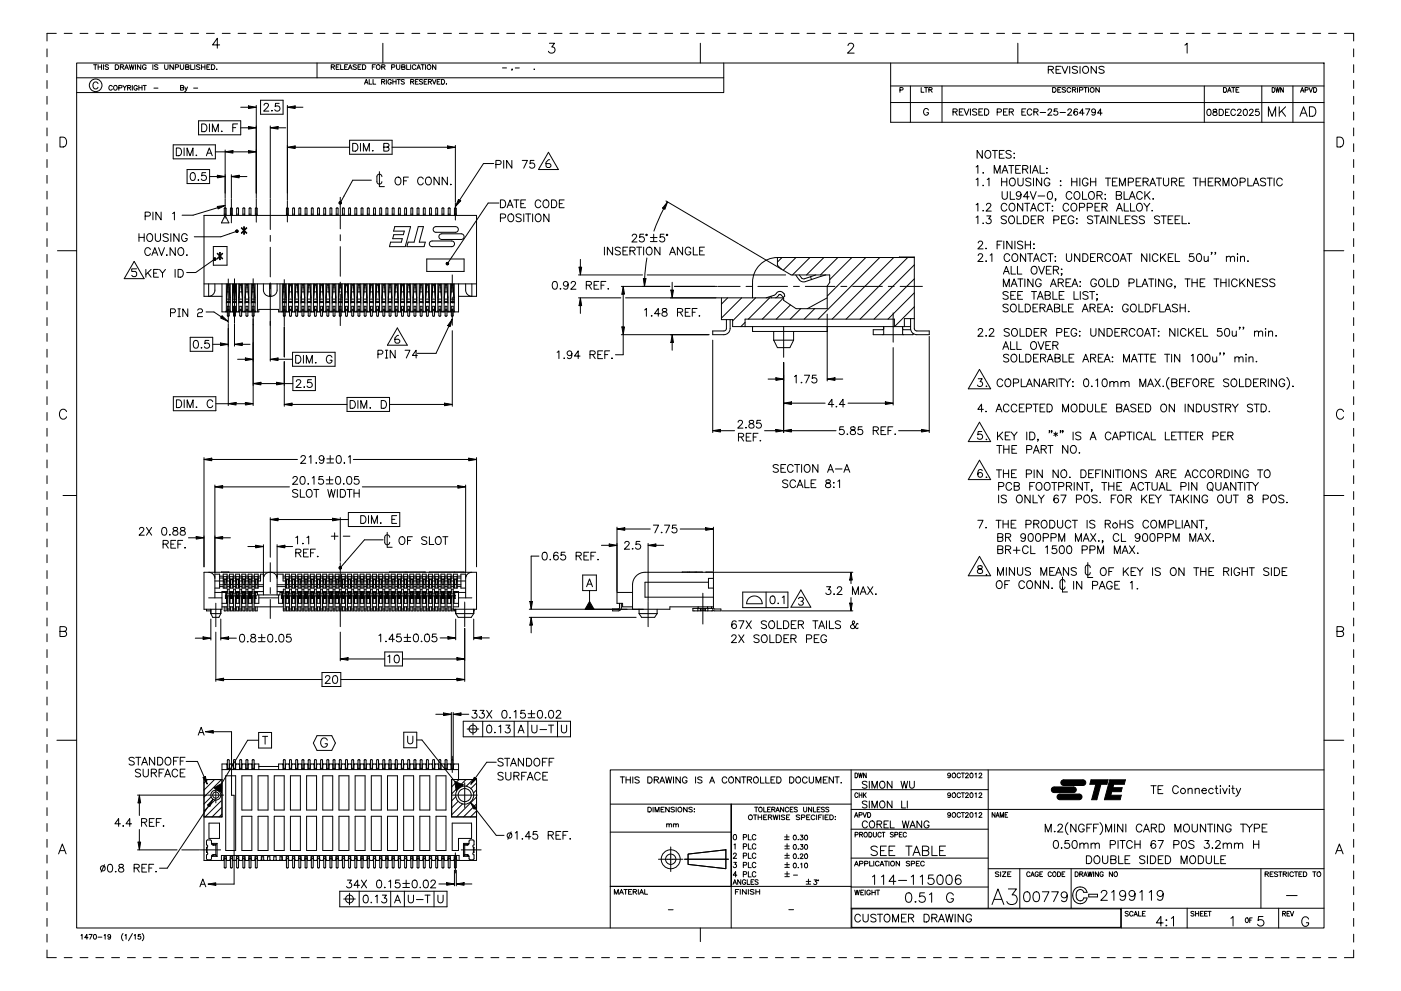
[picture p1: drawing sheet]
<svg xmlns="http://www.w3.org/2000/svg" width="420mm" height="297mm" viewBox="0 0 420 297" stroke-linecap="round" stroke-linejoin="round" font-family="sans-serif">
<!-- layer: NOTE -->
<g fill="none" stroke="#000" stroke-width=".3">
<path d="M111.3 54h-5.6l-3.5 6.5M113.7 51.5v4.4h1.5M114.5 52.9a.75 .75 0 0 0-.8-.7 .75 .75 0 0 0-.7 .7v1.5a.75 .75 0 0 0 .7 .8 .75 .75 0 0 0 .8-.8M118.7 53.4a.85 .85 0 0 1 .9-.3 .85 .85 0 0 1 .6 .9v.5a.89 .89 0 0 1-.9 .9 .89 .89 0 0 1-.9-.9zM121 54.2h.9M122.4 53.1h-1.4v2.3M126.9 53.6a.86 .86 0 0 0-1-.5 .86 .86 0 0 0-.7 .9v.5a.86 .86 0 0 0 .7 .9 .86 .86 0 0 0 1-.6M127.8 53.4a.85 .85 0 0 1 1-.3 .85 .85 0 0 1 .5 .9v.5a.89 .89 0 0 1-.9 .9 .89 .89 0 0 1-.9-.9zM131.7 53.1v2.3l-1.6-2.3v2.3M134.1 53.1v2.3l-1.5-2.3v2.3M135 55.3h.2zM148.7 49.3h1a.61 .61 0 0 0 .6-.6 .61 .61 0 0 0-.6-.6h-1v2.3"/>
<path d="M150 59.9h.8a1.24 1.24 0 0 1 .8 1.2 1.24 1.24 0 0 1-.8 1.2h-.8zM151 48.1v2.3M153.4 48.1v2.3l-1.5-2.3v2.3M154 59.9h1.6M154.8 59.9v2.4M156.5 48.1h1.6l-1.1 2.3M157.6 59.9h-1.5v2.4h1.5M160.1 48.1h-1.1l-.1 1a.83 .83 0 0 1 1.2 0 .83 .83 0 0 1-.1 1.2 .83 .83 0 0 1-1.2-.3M164.4 45.6l3 5.2h-6zM164.8 47.9h-.4l-.7 .7v1.2l.4 .4h.7l.4-.4v-.4l-.4-.4h-1.1M165.3 59.9h.8a1.24 1.24 0 0 1 .8 1.2 1.24 1.24 0 0 1-.8 1.2h-.8zM169.1 59.9h-1.4v2.4h1.4"/>
<path d="M292.6 50l.6-.4v2.3M292.6 53.8l.6-.4v2.3M294.5 45.1v2.3l-1.6-2.3v2.3M294.6 55.6h.2zM294.7 51.7v.2zM295.5 45.4a.85 .85 0 0 1 1-.3 .85 .85 0 0 1 .5 .9v.5a.89 .89 0 0 1-.9 1 .89 .89 0 0 1-.8-1zM296 53.8l.5-.4v2.3M297.5 45.1h1.5M298 51.9v-2.3l.9 2.3 .9-2.3v2.3M298.3 45.1v2.3M299.6 46.2h.9M300.3 54.5h1.5"/>
<path d="M300.3 53.4v2.3M300.4 51.9l.9-2.3 .9 2.3M300.4 57.4v1.7a.79 .79 0 0 0 .8 .6 .79 .79 0 0 0 .8-.6v-1.7M300.7 51.2h1.1M301 45.1h-1.4v2.3h1.4M301.8 53.4v2.3M302.4 49.6h1.5M302.8 53.7a.85 .85 0 0 1 1-.3 .85 .85 0 0 1 .6 .9v.5a.89 .89 0 0 1-.9 .9 .89 .89 0 0 1-.9-.9zM302.9 57.4v2.3h1.3M303.1 45.4a.89 .89 0 0 0-.8-.3 .89 .89 0 0 0-.7 .6l.2 .3 1.1 .4 .2 .7a1.05 1.05 0 0 1-1.5 0M303.2 49.6v2.3M303.9 47.3h.2z"/>
<path d="M303.9 46h.2zM304.5 50.7h.9M305.2 53.4v1.6a.79 .79 0 0 0 .7 .7 .79 .79 0 0 0 .8-.7v-1.6M305.9 49.6h-1.4v2.3h1.4M306.1 58.2l-.1-.5a.72 .72 0 0 0-1.2 0 .72 .72 0 0 0 .3 1.1 .72 .72 0 0 0 1-.6 1.11 1.11 0 0 1-.9 1.5l-.4-.3M306.6 50.7l1.3-.1 .2-.6-.5-.4h-1v2.3M307.4 50.7l.7 1.2M308.5 59h-1.6l1.1-1.6v2.3M308.9 57.4l.8 2.3 .9-2.3M308.9 49.6v2.3M309.1 53.7a.89 .89 0 0 0-.9-.4 .89 .89 0 0 0-.7 .6l.2 .4 1.1 .4 .3 .7a1.05 1.05 0 0 1-1.6 0M309.5 51.9l.9-2.3 .8 2.3"/>
<path d="M309.8 51.2h1.1M309.8 53.4v2.3M311.2 58.7h2M311.8 49.6v2.3h1.3M312.3 53.4v2.3l-1.6-2.3v2.3M313.7 51.8h.2zM313.7 50.5h.2zM314.3 57.5a.74 .74 0 0 1 1.1 .4l.1 .5a1.01 1.01 0 0 1-.9 1.3 1.46 1.46 0 0 1-.3-2.2zM314.7 53.9a.86 .86 0 0 0-1-.5 .86 .86 0 0 0-.7 .9v.5a.84 .84 0 0 0 .9 .9 .84 .84 0 0 0 .8-.9h-.5M316.5 59.6h-.2h.2l-.2 .6M317.8 55.6h.3zM317.8 54.3h.3z"/>
<path d="M321.3 54.5h1.5M321.3 53.4v2.3M321.3 58a.86 .86 0 0 0-1-.6 .86 .86 0 0 0-.7 .9v.6a.86 .86 0 0 0 .7 .8 .86 .86 0 0 0 1-.5M322.2 57.7a.85 .85 0 0 1 1-.3 .85 .85 0 0 1 .5 .9v.6a.89 .89 0 0 1-.8 .9 .89 .89 0 0 1-.9-.9zM322.8 53.4v2.3M323.7 53.4v2.3M324.5 57.4v2.3h1.4M326.2 53.9a.86 .86 0 0 0-1-.5 .86 .86 0 0 0-.7 .9v.5a.84 .84 0 0 0 .8 .9 .84 .84 0 0 0 .9-.9h-.6M326.5 57.7a.85 .85 0 0 1 1-.3 .85 .85 0 0 1 .6 .9v.6a.89 .89 0 0 1-.9 .9 .89 .89 0 0 1-.9-.9zM326.9 54.5h1.6M326.9 53.4v2.3M328.5 53.4v2.3"/>
<path d="M328.9 58.5l1.3-.1 .2-.5-.5-.5h-1v2.3M329.6 58.5l.8 1.2M331.2 59.6h.2zM331.2 58.3h.2zM331.4 53.4h1.5M332.2 53.4v2.3M333.5 54.5h.9M334.6 58.5l1.4-.1 .2-.3-.2-.6-1.4-.1v2.3h1.1l.5-.4a.6 .6 0 0 0-.5-.8M334.9 53.4h-1.4v2.3h1.4M335.6 55.7v-2.3l.9 2.3 .9-2.3v2.3M337 57.4v2.3h1.3M338.2 54.6h1a.61 .61 0 0 0 .6-.6 .61 .61 0 0 0-.6-.6h-1v2.3"/>
<path d="M338.5 59.7l.9-2.3 .9 2.3M338.9 59h1.1M340.6 54.5h.9M342 53.4h-1.4v2.3h1.4M342.4 58a.86 .86 0 0 0-.9-.6 .86 .86 0 0 0-.7 .9v.6a.86 .86 0 0 0 .7 .8 .86 .86 0 0 0 .9-.5M342.7 54.5l1.3-.1 .2-.6-.5-.4h-1v2.3M343.2 57.4v2.3M343.4 54.5l.8 1.2M343.8 58.4l1 1.3M344.7 55.7l.9-2.3 .9 2.3M344.8 57.4l-1.6 1.6M345 54.9h1.1"/>
<path d="M345.5 59.6h.3zM346.7 53.4h1.5M347.5 53.4v2.3M348.8 53.4v1.6a.79 .79 0 0 0 .8 .7 .79 .79 0 0 0 .7-.7v-1.6M351.2 54.5l1.4-.1 .2-.6-.6-.4h-1v2.3M352 54.5l.8 1.2M353.6 54.5h.9M355 53.4h-1.4v2.3h1.4M357.7 53.4h1.5M358.4 53.4v2.3M359.8 54.5h1.5M359.8 53.4v2.3"/>
<path d="M361.3 53.4v2.3M362.2 54.5h.9M363.7 53.4h-1.5v2.3h1.5M364.3 54.5l1.3-.1 .3-.6-.6-.4h-1v2.3M365.1 54.5l.8 1.2M366.6 55.7v-2.3l.9 2.3 .9-2.3v2.3M369.4 53.7a.85 .85 0 0 1 1-.3 .85 .85 0 0 1 .6 .9v.5a.89 .89 0 0 1-.9 .9 .89 .89 0 0 1-.9-.9zM371.8 54.6h1a.61 .61 0 0 0 .5-.6 .61 .61 0 0 0-.5-.6h-1v2.3M374.1 53.4v2.3h1.3M375.6 55.7l.9-2.3 .9 2.3M376 54.9h1.1M379.4 53.7a.89 .89 0 0 0-.8-.4 .89 .89 0 0 0-.7 .6l.2 .4 1.1 .4 .2 .7a1.05 1.05 0 0 1-1.5 0"/>
<path d="M379.9 53.4h1.5M380.6 53.4v2.3M382 53.4v2.3M384.4 53.9a.86 .86 0 0 0-1-.5 .86 .86 0 0 0-.7 .9v.5a.86 .86 0 0 0 .7 .9 .86 .86 0 0 0 1-.6M40.2 78.3l3 5.2h-6zM41.7 71.2h1.5M41.7 70v2.4M43.2 70v2.4M43.5 64.8h1a.61 .61 0 0 0 .6-.6 .61 .61 0 0 0-.6-.6h-1v2.3M44.2 70.4a.85 .85 0 0 1 1-.3 .85 .85 0 0 1 .6 .8v.6a.89 .89 0 0 1-.9 .9 .89 .89 0 0 1-.9-.9zM45.1 74.8a.86 .86 0 0 0-1-.6 .86 .86 0 0 0-.7 .9v.6a.86 .86 0 0 0 .7 .9 .86 .86 0 0 0 1-.6M45.5 76.6l.9-2.4 .9 2.4"/>
<path d="M45.8 63.6v2.3M45.9 75.8h1.1M46.6 70v1.7a.79 .79 0 0 0 .7 .7 .79 .79 0 0 0 .8-.7v-1.7M47.5 74.2l.9 2.4 .9-2.4M48.3 63.6v2.3l-1.6-2.3v2.3M49.9 76.4h.2zM50.5 70.4a.89 .89 0 0 0-.9-.4 .89 .89 0 0 0-.7 .6l.2 .3 1.1 .5 .3 .6a1.05 1.05 0 0 1-1.6 0M51.2 70v2.4M51.7 64l.6-.4v2.3M52.5 74.2v2.4l-1.5-2.4v2.4M53.6 74.6a.85 .85 0 0 1 .9-.3 .85 .85 0 0 1 .6 .8v.6a.89 .89 0 0 1-.9 .9 .89 .89 0 0 1-.9-.9zM53.7 70v2.4l-1.6-2.4v2.4"/>
<path d="M55.9 76.4h.2zM56.1 70.6a.86 .86 0 0 0-1-.6 .86 .86 0 0 0-.7 .9v.6a.84 .84 0 0 0 .9 .9 .84 .84 0 0 0 .8-.9h-.5M64.1 77.9l.3-.3-.1 .4zM64.1 77.9l-5.4 3.8h-2.7M64.2 77.3h.3l-.1 .3zM64.2 77.3l.2 .3h-.4zM64.4 77.6l.2 .4h-.3zM64.4 77.6l.4 .1-.2 .3zM64.4 77.6l.3-.2 .1 .3zM64.5 77.3l.2 .1-.3 .2zM70.6 69.4l.4-.1-.2 .3zM70.6 69.4l-4.4 1.6h-8"/>
<path d="M70.7 69.1l.2-.2 .1 .4zM70.9 68.9h.3l-.2 .4zM71 69.3l.1 .4-.3-.1zM71 69.3l.4 .2-.3 .2zM71 69.3l.4-.1v.3zM71.2 68.9l.2 .3-.4 .1zM101.6 60.9l.4-.1-.2 .3zM101.7 60.6l.2-.2 .1 .4zM101.7 60.6l.3 .2-.4 .1zM101.9 60.4l.3 .1-.2 .3zM102 60.8l.1 .4-.3-.1zM102 60.8l.3 .2-.2 .2z"/>
<path d="M102 60.8l.4-.1-.1 .3zM133.7 79.1l.4-.1-.2 .3zM133.8 78.8l.3-.2v.4zM133.8 78.8l.3 .2-.4 .1zM134.1 78.6l.2 .1-.2 .3zM134.1 79l.1 .4-.3-.1zM134.1 79l.4 .2-.3 .2zM134.1 79l.4-.1v.3zM149.6 60.9h-3.3l-12 17.8M150 65.3h1a.61 .61 0 0 0 .6-.6 .61 .61 0 0 0-.6-.6h-1v2.3M152 62.3l.9-2.4 .9 2.4M152.4 61.5h1.1"/>
<path d="M152.5 64.4a.85 .85 0 0 1 .9-.3 .85 .85 0 0 1 .6 .9v.6a.89 .89 0 0 1-.9 .9 .89 .89 0 0 1-.9-.9zM156.1 61h.9M156.2 64.4a.89 .89 0 0 0-.8-.3 .89 .89 0 0 0-.7 .6l.2 .3 1.1 .4 .2 .7a1.05 1.05 0 0 1-1.5 0M157 64.1v2.3M157.6 64.1h1.5M158.3 64.1v2.3M159.7 64.1v2.3M160.7 64.4a.85 .85 0 0 1 1-.3 .85 .85 0 0 1 .5 .9v.6a.89 .89 0 0 1-.9 .9 .89 .89 0 0 1-.9-.9zM162.1 60.5a.86 .86 0 0 0-1-.6 .86 .86 0 0 0-.7 .9v.6a.86 .86 0 0 0 .7 .9 .86 .86 0 0 0 1-.6M163 60.2a.85 .85 0 0 1 1-.3 .85 .85 0 0 1 .5 .9v.6a.89 .89 0 0 1-.8 .9 .89 .89 0 0 1-.9-.9zM164.6 64.1v2.3l-1.6-2.3v2.3M167.7 61h.9"/>
<path d="M292.6 61.4l.6-.5v2.4M292.6 65.1l.6-.4v2.3M293.3 72.8l.4-.5h.4l.5 .4-.3 .8-1.2 1.1h1.6M293.3 76.6l.4-.6h.4l.5 .5-.3 .8-1.2 1.1h1.6M294.7 63v.3zM294.7 66.8v.2zM295.5 74.5h.2zM295.5 78.3h.2zM295.7 61.5l.5-.6h.4l.4 .5-.3 .7-1.1 1.2h1.6M295.8 64.7h1.2l-.6 .9a.78 .78 0 0 1 .6 1.3 .78 .78 0 0 1-1.4-.3M296.8 76.5l.6-.5v2.4M298.9 73.4h.9"/>
<path d="M300.4 72.3h-1.5v2.3M300.9 72.3v2.3M301.7 65a.89 .89 0 0 0-.8-.3 .89 .89 0 0 0-.8 .6l.3 .3 1.1 .4 .2 .7a1.05 1.05 0 0 1-1.6 0M301.8 61.5a.86 .86 0 0 0-1-.6 .86 .86 0 0 0-.7 .9v.6a.86 .86 0 0 0 .7 .9 .86 .86 0 0 0 1-.6M302.6 65a.85 .85 0 0 1 1-.3 .85 .85 0 0 1 .5 .9v.6a.89 .89 0 0 1-.9 .9 .89 .89 0 0 1-.8-.9zM302.7 76.6a.86 .86 0 0 0-1-.6 .86 .86 0 0 0-.7 .9v.6a.86 .86 0 0 0 .7 .9 .86 .86 0 0 0 1-.6M302.7 61.3a.85 .85 0 0 1 1-.3 .85 .85 0 0 1 .6 .8v.6a.89 .89 0 0 1-.9 .9 .89 .89 0 0 1-.9-.9zM303.1 79.8v2.3h1.4M303.4 72.3v2.3l-1.6-2.3v2.3M303.6 76.4a.85 .85 0 0 1 1-.3 .85 .85 0 0 1 .5 .8v.6a.89 .89 0 0 1-.9 .9 .89 .89 0 0 1-.8-.9zM304.3 72.3v2.3M304.9 64.7v2.3h1.4"/>
<path d="M305 79.8v2.3h1.3M306.6 72.6a.89 .89 0 0 0-.9-.4 .89 .89 0 0 0-.7 .6l.3 .3 1.1 .5 .2 .7a1.05 1.05 0 0 1-1.6 0M306.6 60.9v2.4l-1.6-2.4v2.4M306.8 64.7h.8a1.24 1.24 0 0 1 .8 1.2 1.24 1.24 0 0 1-.8 1.1h-.8zM307.2 60.9h1.5M307.4 73.4h1.5M307.4 72.3v2.3M307.5 76v2.4l-1.6-2.4v2.4M307.9 60.9v2.4M308 76h1.6M308.8 76v2.4M308.9 72.3v2.3"/>
<path d="M308.9 63.3l.9-2.4 .9 2.4M309.1 65.8h.9M309.3 62.5h1.1M309.8 74.5h.2zM309.8 73.1h.2zM309.8 78.4l.9-2.4 .9 2.4M310.1 77.6h1.2M310.6 64.7h-1.5v2.3h1.5M311.2 65.8l1.4-.1 .2-.6-.6-.4h-1v2.3M311.4 79.8l.8 2.3 .9-2.3M312 65.8l.8 1.2M312.8 61.5a.86 .86 0 0 0-.9-.6 .86 .86 0 0 0-.7 .9v.6a.86 .86 0 0 0 .7 .9 .86 .86 0 0 0 .9-.6"/>
<path d="M313.3 60.9h1.5M313.7 76.6a.86 .86 0 0 0-1-.6 .86 .86 0 0 0-.7 .9v.6a.86 .86 0 0 0 .7 .9 .86 .86 0 0 0 1-.6M314 60.9v2.4M314.1 76h1.6M314.9 76v2.4M315.1 79.8h-1.4v2.3h1.4M315.4 63.1h.2zM315.4 61.8h.2zM315.9 65.9h1a.61 .61 0 0 0 .6-.6 .61 .61 0 0 0-.6-.6h-1v2.3M316.2 78.3h.3zM316.2 76.9h.3zM318.2 65.8h.9"/>
<path d="M319.7 64.7h-1.5v2.3h1.5M319.7 76v1.7a.79 .79 0 0 0 .8 .7 .79 .79 0 0 0 .8-.7v-1.7M320.4 61.5a.86 .86 0 0 0-1-.6 .86 .86 0 0 0-.7 .9v.6a.86 .86 0 0 0 .7 .9 .86 .86 0 0 0 1-.6M321.3 61.3a.85 .85 0 0 1 1-.3 .85 .85 0 0 1 .5 .8v.6a.89 .89 0 0 1-.9 .9 .89 .89 0 0 1-.9-.9zM321.9 65.3a.86 .86 0 0 0-1-.6 .86 .86 0 0 0-.7 .9v.6a.84 .84 0 0 0 .9 .9 .84 .84 0 0 0 .8-.9h-.6M322.7 66.9h.2zM322.8 65.5v.2zM323.6 62.1h1a.61 .61 0 0 0 .6-.6 .61 .61 0 0 0-.6-.6h-1v2.4M323.7 76v2.4l-1.6-2.4v2.4M324.6 76h.8a1.24 1.24 0 0 1 .8 1.2 1.24 1.24 0 0 1-.8 1.2h-.8zM325.9 62.1h1a.61 .61 0 0 0 .6-.6 .61 .61 0 0 0-.6-.6h-1v2.4M326.9 77.2h.9"/>
<path d="M327.6 65a.89 .89 0 0 0-.9-.3 .89 .89 0 0 0-.7 .6l.2 .3 1.1 .4 .3 .7a1.05 1.05 0 0 1-1.6 0M328 64.7h1.5M328.3 62h.9M328.4 76h-1.5v2.4h1.5M328.8 64.7v2.3M329 77.2l1.4-.2 .2-.5-.6-.5h-1v2.4M329.7 60.9h-1.4v2.4h1.4M329.8 67l.9-2.3 .9 2.3M329.8 77.2l.8 1.2M330.1 66.3h1.1M330.4 62l1.3-.1 .2-.5-.5-.5h-1v2.4M331.1 62l.8 1.3"/>
<path d="M332.1 64.7v2.3M332.9 76.6a.86 .86 0 0 0-1-.6 .86 .86 0 0 0-.7 .9v.6a.86 .86 0 0 0 .7 .9 .86 .86 0 0 0 1-.6M333.8 76.4a.85 .85 0 0 1 1-.3 .85 .85 0 0 1 .5 .8v.6a.89 .89 0 0 1-.8 .9 .89 .89 0 0 1-.9-.9zM334.6 64.7v2.3l-1.6-2.3v2.3M334.7 63.3l.9-2.4 .9 2.4M335 62.5h1.1M335.4 64.7v2.3h1.4M335.8 78.4l.9-2.4 .9 2.4M336.1 77.6h1.2M337 60.9v2.4h1.4M337.3 65.8h.9M337.8 76h1.6"/>
<path d="M338.6 76v2.4M338.8 64.7h-1.5v2.3h1.5M338.9 60.9v2.4h1.4M340.9 65a.89 .89 0 0 0-.9-.3 .89 .89 0 0 0-.7 .6l.3 .3 1 .4 .3 .7a1.05 1.05 0 0 1-1.6 0M340.9 61.3a.85 .85 0 0 1 1-.3 .85 .85 0 0 1 .6 .8v.6a.89 .89 0 0 1-.9 .9 .89 .89 0 0 1-.9-.9zM342.9 60.9l.9 1.1 .9-1.1M343.1 65a.89 .89 0 0 0-.9-.3 .89 .89 0 0 0-.7 .6l.3 .3 1.1 .4 .2 .7a1.05 1.05 0 0 1-1.6 0M343.8 76v2.4l-1.6-2.4v2.4M343.8 62v1.3M344.7 76v2.4M345.3 63.1h.2zM347.1 76.6a.86 .86 0 0 0-.9-.6 .86 .86 0 0 0-.7 .9v.6a.86 .86 0 0 0 .7 .9 .86 .86 0 0 0 .9-.6"/>
<path d="M347.6 65a.89 .89 0 0 0-.8-.3 .89 .89 0 0 0-.7 .6l.2 .3 1.1 .4 .2 .7a1.05 1.05 0 0 1-1.5 0M347.9 76v2.4M348.1 64.7h1.5M348.5 77l1 1.4M348.9 64.7v2.3M349.5 76l-1.6 1.6M350.2 65.8h.9M350.2 77.2h.9M351.6 64.7h-1.4v2.3h1.4M351.7 76h-1.5v2.4h1.5M352.3 65.8h.9M352.3 76v2.4h1.4"/>
<path d="M353.7 64.7h-1.4v2.3h1.4M354.4 64.7v2.3h1.3M356.3 66.9h.2zM357.8 76h-1.1l-.1 1a.82 .82 0 0 1 1.2 0 .82 .82 0 0 1-.2 1.3 .82 .82 0 0 1-1.2-.4M359 76.2a.74 .74 0 0 1 1.1 .3l.1 .5a1.01 1.01 0 0 1-.9 1.4 1.46 1.46 0 0 1-.3-2.2zM361 76.8l.1 1.5 .6 .1 .5-.5M362.2 76.8v1.6M363.3 75.7h-.2h.2l-.2 .6M364.4 75.7h-.2h.2l-.2 .6M367.7 77.3l.5-.5 .6 .1 .1 .4 .5-.5h.4l.3 .5v1.1M367.7 76.8v1.6M368.9 77.3v1.1"/>
<path d="M371 76v.3zM371 76.9v1.5M371.9 77.3l.5-.5 .6 .1 .1 1.5M371.9 76.8v1.6M374 78.3h.2zM41 80.6h-1.5v.7h1.1l.4 .4v.8l-.4 .4h-.7l-.4-.4M43.7 80.7v2.4M44.3 81.7l1 1.4M45.3 80.7l-1.6 1.6M46.1 81.9h.8M47.5 80.7h-1.4v2.4h1.4M47.8 80.7l.9 1.2 .9-1.2"/>
<path d="M48.7 81.9v1.2M51.1 93.7h1.1l.4-.4v-.4l-.4-.3h-1.1v2.3M52.5 80.7v2.4M53.3 92.6h.8M53.3 94.9h.8M53.4 80.7h.8a1.24 1.24 0 0 1 .8 1.2 1.24 1.24 0 0 1-.8 1.2h-.8zM53.7 92.6v2.3M56.3 92.6v2.3l-1.5-2.3v2.3M59.2 92.9l.4-.3h.7l.4 .3v.4l-.4 .4h-.7l-.4 .4v.8h1.5M119.1 98.3l3 5.2h-6zM134.6 97.7l-3.9 8.2h-5.6M135.6 95.6l-.7 2.3-.7-.3z"/>
<path d="M293.3 99l.4-.5h.4l.5 .4-.3 .8-1.2 1.1h1.6M296.6 99l.4-.5h.5l.4 .4-.3 .8-1.1 1.1h1.5M300.8 82.1l.9-2.3 .9 2.3M300.8 85.9v-2.3l.9 2.3 .9-2.3v2.3M301.1 81.4h1.1M302.2 87.7a.89 .89 0 0 0-.8-.4 .89 .89 0 0 0-.7 .6l.2 .4 1.1 .4 .2 .7a1.05 1.05 0 0 1-1.5 0M302.2 91.5a.89 .89 0 0 0-.8-.4 .89 .89 0 0 0-.7 .6l.2 .3 1.1 .5 .2 .7a1.05 1.05 0 0 1-1.5 0M302.6 98.8a.89 .89 0 0 0-.9-.4 .89 .89 0 0 0-.7 .6l.3 .3 1 .5 .3 .7a1.05 1.05 0 0 1-1.6 0M303 88.5h.9M303.1 85.9l.9-2.3 .9 2.3M303.1 91.5a.85 .85 0 0 1 1-.3 .85 .85 0 0 1 .6 .8v.6a.89 .89 0 0 1-.9 .9 .89 .89 0 0 1-.9-.9zM303.5 85.2h1.1"/>
<path d="M303.5 98.8a.85 .85 0 0 1 .9-.3 .85 .85 0 0 1 .6 .8v.6a.89 .89 0 0 1-.9 .9 .89 .89 0 0 1-.9-.9zM304.5 87.4h-1.5v2.3h1.5M305.1 88.5h.9M305.1 83.6h1.6M305.5 91.1v2.4h1.3M305.8 98.5v2.3h1.3M305.9 83.6v2.3M306.6 87.4h-1.5v2.3h1.5M307.2 83.6v2.3M307.3 91.1h.8a1.24 1.24 0 0 1 .8 1.2 1.24 1.24 0 0 1-.8 1.2h-.8zM307.7 98.5h.8a1.24 1.24 0 0 1 .8 1.1 1.24 1.24 0 0 1-.8 1.2h-.8zM309.2 87.4h1.6"/>
<path d="M309.4 80.1a.85 .85 0 0 1 .9-.3 .85 .85 0 0 1 .6 .9v.6a.89 .89 0 0 1-.9 .9 .89 .89 0 0 1-.9-.9zM309.7 83.6v2.3l-1.6-2.3v2.3M309.7 92.3h.9M310 87.4v2.3M310 99.6h.9M311 89.7l.9-2.3 .9 2.3M311.1 91.1h-1.4v2.4h1.4M311.3 88.9h1.1M311.5 98.5h-1.5v2.3h1.5M311.8 92.3l1.3-.1 .2-.6-.5-.5h-1v2.4M312.1 99.6l1.3-.1 .3-.6-.6-.4h-1v2.3M312.1 84.2a.86 .86 0 0 0-1-.6 .86 .86 0 0 0-.7 .9v.5a.84 .84 0 0 0 .9 .9 .84 .84 0 0 0 .8-.9h-.5"/>
<path d="M312.5 92.3l.8 1.2M312.9 99.6l.8 1.2M313.3 88.5l1.3-.1 .3-.4-.3-.5-1.3-.1v2.3h1l.6-.4a.6 .6 0 0 0-.6-.8M313.7 80.9h.9M313.8 93.5l.9-2.4 .9 2.4M314.1 92.7h1.1M314.9 85.9l.9-2.3 .9 2.3M315.2 85.2h1.1M315.6 87.4v2.3h1.4M315.8 80.9l1.3-.1 .2-.5-.5-.5h-1v2.3M316.1 92.3l1.3-.1 .3-.4-.3-.5-1.3-.2v2.4h1l.6-.5a.6 .6 0 0 0-.6-.7M316.6 80.9l.7 1.2"/>
<path d="M316.8 99.7h1a.61 .61 0 0 0 .6-.6 .61 .61 0 0 0-.6-.6h-1v2.3M317.2 84.7l1.4-.1 .2-.6-.6-.4h-1v2.3M317.5 88.5h.9M318 84.7l.8 1.2M318.1 80.7h.3zM318.4 82h-.3h.3l-.3 .6M318.4 91.1v2.4h1.4M319 87.4h-1.5v2.3h1.5M319.1 99.6h.9M319.6 84.7h.9M320.3 92.3h.9M320.6 98.5h-1.5v2.3h1.5"/>
<path d="M321 83.6h-1.4v2.3h1.4M321.3 85.9l.9-2.3 .9 2.3M321.7 85.2h1.1M321.8 91.1h-1.5v2.4h1.5M322 87.4v2.3h1.3M322.8 99a.86 .86 0 0 0-1-.6 .86 .86 0 0 0-.7 .9v.6a.84 .84 0 0 0 .8 .9 .84 .84 0 0 0 .9-.9h-.6M323.5 99.3h.3zM323.7 85.8h.2zM323.7 84.5h.2zM323.9 87.4v2.3M324.4 93.5l.9-2.4 .9 2.4M324.8 92.7h1.1"/>
<path d="M326.2 87.7a.89 .89 0 0 0-.9-.4 .89 .89 0 0 0-.7 .6l.3 .4 1.1 .4 .2 .7a1.05 1.05 0 0 1-1.6 0M326.6 87.4h1.6M326.8 92.3l1.3-.1 .2-.6-.5-.5h-1v2.4M327 98.5v1.6a.79 .79 0 0 0 .8 .7 .79 .79 0 0 0 .8-.7v-1.6M327.4 87.4v2.3M327.5 92.3l.8 1.2M328.7 84.2a.86 .86 0 0 0-1-.6 .86 .86 0 0 0-.7 .9v.5a.84 .84 0 0 0 .8 .9 .84 .84 0 0 0 .9-.9h-.6M328.7 88.3h.3zM329 89.6h-.3h.3l-.3 .5M329.1 92.3h.9M329.6 83.9a.85 .85 0 0 1 .9-.3 .85 .85 0 0 1 .6 .9v.5a.89 .89 0 0 1-.9 1 .89 .89 0 0 1-.9-1zM330.5 91.1h-1.4v2.4h1.4"/>
<path d="M330.9 93.5l.9-2.4 .8 2.4M331 98.5v2.3l-1.6-2.3v2.3M331.2 92.7h1.1M331.9 98.5h.8a1.24 1.24 0 0 1 .8 1.1 1.24 1.24 0 0 1-.8 1.2h-.8zM331.9 83.6v2.3h1.3M333.2 93.4h.2zM333.2 92h.2zM333.8 83.6h.8a1.24 1.24 0 0 1 .8 1.2 1.24 1.24 0 0 1-.8 1.1h-.8zM334.2 99.6h.9M335.7 98.5h-1.5v2.3h1.5M336.3 99.6l1.3-.1 .3-.6-.6-.4h-1v2.3M337.1 99.6l.8 1.2"/>
<path d="M338.2 91.7a.86 .86 0 0 0-1-.6 .86 .86 0 0 0-.7 .9v.6a.84 .84 0 0 0 .9 .9 .84 .84 0 0 0 .8-.9h-.5M338.5 84.8h1a.61 .61 0 0 0 .5-.6 .61 .61 0 0 0-.5-.6h-1v2.3M339.1 91.5a.85 .85 0 0 1 1-.3 .85 .85 0 0 1 .5 .8v.6a.89 .89 0 0 1-.8 .9 .89 .89 0 0 1-.9-.9zM340.2 99a.86 .86 0 0 0-1-.6 .86 .86 0 0 0-.7 .9v.6a.86 .86 0 0 0 .7 .9 .86 .86 0 0 0 1-.6M340.8 83.6v2.3h1.3M341.1 98.8a.85 .85 0 0 1 1-.3 .85 .85 0 0 1 .5 .8v.6a.89 .89 0 0 1-.8 .9 .89 .89 0 0 1-.9-.9zM341.4 91.1v2.4h1.4M342.3 85.9l.9-2.3 .9 2.3M342.7 85.2h1.1M343.3 91.1h.8a1.24 1.24 0 0 1 .8 1.2 1.24 1.24 0 0 1-.8 1.2h-.8zM344.4 83.6h1.5M345.1 98.5h1.5"/>
<path d="M345.1 83.6v2.3M345.7 92.3h.8M345.9 98.5v2.3M346.4 83.6v2.3M347.1 91.1h-1.4v2.4M347.2 99.3h.2zM347.7 91.1v2.4h1.3M348.9 83.6v2.3l-1.6-2.3v2.3M349.2 93.5l.9-2.4 .9 2.4M349.6 92.7h1.1M351.3 84.2a.86 .86 0 0 0-.9-.6 .86 .86 0 0 0-.7 .9v.5a.84 .84 0 0 0 .8 .9 .84 .84 0 0 0 .8-.9h-.5M352.2 98.5v2.3l-1.5-2.3v2.3"/>
<path d="M352.3 85.8h-.2h.2l-.2 .6M353 91.5a.89 .89 0 0 0-.9-.4 .89 .89 0 0 0-.7 .6l.3 .3 1.1 .5 .2 .7a1.05 1.05 0 0 1-1.6 0M353.1 98.5v2.3M353.8 92.3h1.5M353.8 91.1v2.4M355.2 83.6h1.6M355.3 91.1v2.4M355.6 99a.86 .86 0 0 0-1-.6 .86 .86 0 0 0-.7 .9v.6a.86 .86 0 0 0 .7 .9 .86 .86 0 0 0 1-.6M356 83.6v2.3M356.3 98.5v2.3M356.3 93.2v.3zM356.9 99.5l1 1.3"/>
<path d="M357.3 84.7h1.6M357.3 83.6v2.3M357.9 98.5l-1.6 1.5M358.7 99.6h.8M358.9 83.6v2.3M359.8 84.7h.9M360.1 98.5h-1.4v2.3h1.4M360.8 98.5v2.3h1.3M361.2 83.6h-1.4v2.3h1.4M363.9 83.6h1.5M364.7 83.6v2.3M366 84.7h1.6"/>
<path d="M366 83.6v2.3M366.2 98.5h-1.1l-.1 1a.83 .83 0 0 1 1.2-.1 .83 .83 0 0 1-.1 1.3 .83 .83 0 0 1-1.2-.4M367.4 98.6a.74 .74 0 0 1 1.1 .3l.1 .6a1.01 1.01 0 0 1-.8 1.3 1.46 1.46 0 0 1-.4-2.2zM367.6 83.6v2.3M368.4 83.6v2.3M369.4 99.2l.1 1.5 .6 .1 .5-.5M370.6 99.2v1.6M370.9 84.2a.86 .86 0 0 0-1-.6 .86 .86 0 0 0-.7 .9v.5a.86 .86 0 0 0 .7 .9 .86 .86 0 0 0 1-.5M371.7 83.6v2.3M371.7 98.1h-.2h.2l-.2 .6M372.2 84.6l1 1.3M372.9 98.1h-.3h.3l-.3 .6"/>
<path d="M373.2 83.6l-1.5 1.6M375.5 83.6v2.3l-1.5-2.3v2.3M376.1 99.7l.5-.5 .6 .1 .1 .4 .5-.5h.4l.3 .5v1.1M376.1 99.2v1.6M376.4 84.7h.9M377.3 99.7v1.1M377.9 83.6h-1.5v2.3h1.5M379.4 98.5v.2zM379.4 99.3v1.5M380 83.9a.89 .89 0 0 0-.9-.3 .89 .89 0 0 0-.7 .6l.2 .3 1.1 .4 .3 .7a1.05 1.05 0 0 1-1.6 0M380.3 99.7l.6-.5 .5 .1 .1 1.5M380.3 99.2v1.6"/>
<path d="M382.2 83.9a.89 .89 0 0 0-.9-.3 .89 .89 0 0 0-.7 .6l.3 .3 1.1 .4 .2 .7a1.05 1.05 0 0 1-1.6 0M113.3 106.1h1.1l.4-.4v-.3l-.4-.4h-1.1v2.3M115.5 107.3h.8M115.5 105h.8M115.9 105v2.3M118.5 105v2.3l-1.5-2.3v2.3M119.5 100.5h-.4l-.7 .8v1.2l.4 .3h.7l.4-.3v-.4l-.4-.4h-1.1M121.4 105h1.5l-1.1 2.3M125.1 106.5h-1.5l1.1-1.5v2.3M293.2 113.5h1.3l-.7 .9a.78 .78 0 0 1 .6 1.3 .78 .78 0 0 1-1.4-.3M293.6 110.7l3.4 5.8h-6.7zM295.5 100.7h.2z"/>
<path d="M295.6 115.8h.2zM300.6 114.1a.86 .86 0 0 0-1-.5 .86 .86 0 0 0-.7 .8v.6a.86 .86 0 0 0 .7 .9 .86 .86 0 0 0 1-.6M300.6 104.7l.9-2.3 .9 2.3M301 104h1.1M301.5 113.9a.85 .85 0 0 1 1-.3 .85 .85 0 0 1 .5 .8v.6a.89 .89 0 0 1-.9 .9 .89 .89 0 0 1-.8-.9zM302.4 106.5a.89 .89 0 0 0-.8-.4 .89 .89 0 0 0-.8 .6l.3 .4 1.1 .4 .2 .7a1.05 1.05 0 0 1-1.6 0M303 102.4v2.3h1.3M303.3 106.5a.85 .85 0 0 1 1-.3 .85 .85 0 0 1 .5 .9v.5a.89 .89 0 0 1-.9 .9 .89 .89 0 0 1-.8-.9zM303.8 114.8h1a.61 .61 0 0 0 .6-.6 .61 .61 0 0 0-.6-.6h-1v2.3M304.9 102.4v2.3h1.3M305.6 106.2v2.3h1.4M306.1 113.6v2.3h1.4"/>
<path d="M307.5 106.2h.8a1.24 1.24 0 0 1 .8 1.1 1.24 1.24 0 0 1-.8 1.2h-.8zM307.7 115.9l.9-2.3 .9 2.3M308 115.1h1.2M309.2 102.7a.85 .85 0 0 1 1-.3 .85 .85 0 0 1 .5 .9v.5a.89 .89 0 0 1-.9 1 .89 .89 0 0 1-.8-1zM309.8 107.3h.9M311.2 102.4l.9 2.3 .9-2.3M311.3 106.2h-1.5v2.3h1.5M311.6 113.6v2.3l-1.6-2.3v2.3M311.9 107.3l1.4-.1 .2-.6-.6-.4h-1v2.3M312.2 115.9l.9-2.3 .8 2.3M312.5 115.1h1.1M312.7 107.3l.8 1.2"/>
<path d="M313.5 103.5h.9M313.9 108.5l.9-2.3 .9 2.3M314.3 107.7h1.1M314.5 114.7l1.3-.1 .3-.6-.6-.4h-1v2.3M315 102.4h-1.5v2.3h1.5M315.3 114.7l.8 1.2M315.6 103.5l1.4-.1 .2-.6-.6-.4h-1v2.3M316.3 107.3l1.3-.1 .2-.4-.2-.5-1.3-.1v2.3h1l.5-.4a.6 .6 0 0 0-.5-.8M316.4 103.5l.8 1.2M316.8 113.6v2.3M317.4 113.6h1.5M318.2 113.6v2.3"/>
<path d="M318.6 106.2v2.3h1.3M319.2 113.6l.8 1.1 .9-1.1M320 114.7v1.2M320.5 107.3h.9M321.6 115.7v.2zM321.6 114.3v.3zM321.9 106.2h-1.4v2.3h1.4M323.5 100.7h.3zM324.6 108.5l.9-2.3 .9 2.3M324.9 107.7h1.1M325.2 113.7a.74 .74 0 0 1 1.1 .3l.1 .6a1.01 1.01 0 0 1-.9 1.3 1.46 1.46 0 0 1-.3-2.2zM326.9 107.3l1.4-.1 .2-.6-.6-.4h-1v2.3"/>
<path d="M327.2 115.8h.2zM327.7 107.3l.8 1.2M328.5 114l.5-.4v2.3M329.3 107.3h.8M330.7 106.2h-1.4v2.3h1.4M330.7 113.7a.74 .74 0 0 1 1.1 .3l.1 .6a1.01 1.01 0 0 1-.8 1.3 1.46 1.46 0 0 1-.4-2.2zM331 108.5l.9-2.3 .9 2.3M331.4 107.7h1.1M332.7 114.8l.6-.5 .5 .1 .1 .4 .6-.5h.3l.4 .5v1.1M332.7 114.3v1.6M333.5 108.3v.2zM333.5 106.9v.3z"/>
<path d="M333.9 114.8v1.1M336 114.8l.6-.5 .6 .1 .1 .4 .5-.5h.4l.3 .5v1.1M336 114.3v1.6M336.8 108.5v-2.3l.9 2.3 .9-2.3v2.3M337.3 114.8v1.1M339.2 108.5l.8-2.3 .9 2.3M339.5 107.7h1.1M341.2 106.2h1.5M341.7 115.9v-2.3l.9 2.3 .9-2.3v2.3M341.9 106.2v2.3M342.9 106.2h1.6M343.1 100.8l.9-2.3 .9 2.3"/>
<path d="M343.4 100h1.2M343.7 106.2v2.3M344 115.9l.9-2.3 .9 2.3M344.4 115.1h1.1M345 107.3h.9M346.3 113.6l1.5 2.3M346.5 106.2h-1.5v2.3h1.5M347.2 100.7h.2zM347.8 113.6l-1.5 2.3M348.6 115.8h.2zM349.1 106.2h1.6M349.9 106.2v2.3"/>
<path d="M350.5 113.1a2.41 2.41 0 0 0 0 3.6M351.2 106.2v2.3M351.3 114.7l1.3-.1 .2-.4-.2-.5-1.3-.1v2.3h1l.5-.5a.6 .6 0 0 0-.5-.7M353.6 114.7h.9M353.7 106.2v2.3l-1.6-2.3v2.3M355 113.6h-1.4v2.3h1.4M355.7 114.7h.9M357.1 106.6l.6-.4v2.3M357.1 113.6h-1.4v2.3M357.8 113.9a.85 .85 0 0 1 1-.3 .85 .85 0 0 1 .6 .8v.6a.89 .89 0 0 1-.9 .9 .89 .89 0 0 1-.9-.9zM359.3 106.3a.74 .74 0 0 1 1.1 .3l.2 .6a1.01 1.01 0 0 1-.9 1.3 1.46 1.46 0 0 1-.4-2.2zM360.1 114.7l1.4-.1 .2-.6-.5-.4h-1.1v2.3"/>
<path d="M360.9 114.7l.8 1.2M361.6 106.3a.74 .74 0 0 1 1.1 .3l.1 .6a1.01 1.01 0 0 1-.9 1.3 1.46 1.46 0 0 1-.3-2.2zM362.5 114.7h.9M363.5 106.9l.2 1.5 .5 .1 .6-.4M363.9 113.6h-1.4v2.3h1.4M364.8 106.9v1.6M365.9 105.8h-.3h.3l-.3 .6M367 105.8h-.2h.2l-.2 .6M368.4 113.9a.89 .89 0 0 0-.9-.4 .89 .89 0 0 0-.7 .6l.2 .3 1.1 .5 .3 .7a1.05 1.05 0 0 1-1.6 0M369.2 113.9a.85 .85 0 0 1 1-.3 .85 .85 0 0 1 .6 .8v.6a.89 .89 0 0 1-.9 .9 .89 .89 0 0 1-.9-.9zM370.2 107.4l.6-.5 .5 .2 .1 .3 .6-.5h.3l.4 .5v1.1M370.2 106.9v1.6"/>
<path d="M371.4 107.4v1.1M371.6 113.6v2.3h1.3M373.5 113.6h.7a1.24 1.24 0 0 1 .9 1.1 1.24 1.24 0 0 1-.9 1.2h-.7zM373.5 106.2v.2zM373.5 107.1v1.4M374.4 107.4l.6-.5 .5 .2 .1 1.4M374.4 106.9v1.6M375.8 114.7h.9M376.6 108.3v.2zM377.2 113.6h-1.4v2.3h1.4M377.9 114.7l1.3-.1 .3-.6-.6-.4h-1v2.3M378.7 114.7l.8 1.2"/>
<path d="M380.2 113.6v2.3M382.4 100.7h.2zM382.7 113.6v2.3l-1.6-2.3v2.3M385.1 114.1a.86 .86 0 0 0-1-.5 .86 .86 0 0 0-.7 .8v.6a.84 .84 0 0 0 .9 .9 .84 .84 0 0 0 .8-.9h-.5M385.8 113.1a2.36 2.36 0 0 1 0 3.6M387.5 115.8h.2zM233.3 139.5a.89 .89 0 0 0-.8-.3 .89 .89 0 0 0-.7 .6l.2 .3 1.1 .5 .2 .6a1.05 1.05 0 0 1-1.5 0M235.6 139.2h-1.5v2.4h1.5M237.8 139.8a.86 .86 0 0 0-1-.6 .86 .86 0 0 0-.7 .9v.6a.86 .86 0 0 0 .7 .9 .86 .86 0 0 0 1-.6M238.2 139.2h1.5M239 139.2v2.4M240.3 139.2v2.4"/>
<path d="M241.3 139.5a.85 .85 0 0 1 1-.3 .85 .85 0 0 1 .5 .9v.6a.89 .89 0 0 1-.8 .9 .89 .89 0 0 1-.9-.9zM245.2 139.2v2.4l-1.6-2.4v2.4M293.6 126.5l3.4 5.8h-6.7zM293.6 137.9l3.4 5.8h-6.7zM294.3 129.3h-1.1l-.1 1a.82 .82 0 0 1 1.3 0 .82 .82 0 0 1-.2 1.3 .82 .82 0 0 1-1.2-.4M294.8 122.7h-1.7l1.2-1.6v2.3M295.5 123.3h.2zM295.6 131.7h.2zM298.6 123.4l.9-2.3 .9 2.3M298.8 133.5h1.5M298.9 122.7h1.1M299 129.5v2.3"/>
<path d="M299.6 133.5v2.3M299.6 130.5l1 1.3M300.6 129.5l-1.6 1.6M300.9 133.5v2.3M300.9 134.6h1.6M301.4 130.6h.9M302.5 133.5v2.3M302.5 121.7a.86 .86 0 0 0-1-.6 .86 .86 0 0 0-.7 .9v.6a.86 .86 0 0 0 .7 .9 .86 .86 0 0 0 1-.6M302.8 129.5h-1.4v2.3h1.4M303.1 129.5l.9 1.1 .9-1.1M303.4 134.6h.8M304 130.6v1.2"/>
<path d="M304.8 133.5h-1.4v2.3h1.4M304.8 121.7a.86 .86 0 0 0-1-.6 .86 .86 0 0 0-.7 .9v.6a.86 .86 0 0 0 .7 .9 .86 .86 0 0 0 1-.6M305.6 122.2h.9M307 121.1h-1.4v2.3h1.4M307.7 122.3h1a.61 .61 0 0 0 .6-.6 .61 .61 0 0 0-.6-.6h-1v2.3M307.8 134.7h1a.61 .61 0 0 0 .6-.6 .61 .61 0 0 0-.6-.6h-1v2.3M307.8 129.5v2.3M308.7 129.5h.8a1.24 1.24 0 0 1 .8 1.2 1.24 1.24 0 0 1-.8 1.1h-.8zM309.7 121.1h1.5M309.8 135.8l.9-2.3 .9 2.3M310.1 135.1h1.1M310.5 121.1v2.3"/>
<path d="M311.3 131.7h-.3h.3l-.3 .6M311.8 122.2h.9M312.1 134.6l1.4-.1 .2-.5-.6-.5h-1v2.3M312.9 134.6l.8 1.2M313.2 121.1h-1.4v2.3h1.4M313.9 121.1h.8a1.24 1.24 0 0 1 .8 1.2 1.24 1.24 0 0 1-.8 1.1h-.8zM314.1 133.5h1.6M314.7 129.2h-.2h.2l-.2 .5M314.9 133.5v2.3M315.4 129.2h-.3h.3l-.3 .5M315.9 129.8l1.1 .7M316.5 129.5v1.3"/>
<path d="M317 129.8l-1.1 .7M318 129.2h-.2h.2l-.2 .5M318.6 123.4v-2.3l.8 2.3 .9-2.3v2.3M318.7 129.2h-.2h.2l-.2 .5M320.1 133.5v2.3l-1.5-2.3v2.3M321.1 133.8a.85 .85 0 0 1 1-.3 .85 .85 0 0 1 .6 .9v.6a.89 .89 0 0 1-.9 .9 .89 .89 0 0 1-.9-.9zM321.3 121.4a.85 .85 0 0 1 1-.3 .85 .85 0 0 1 .6 .9v.6a.89 .89 0 0 1-.9 .9 .89 .89 0 0 1-.9-.9zM321.7 129.5v2.3M323.5 135.7h.2zM323.7 121.1h.7a1.24 1.24 0 0 1 .9 1.2 1.24 1.24 0 0 1-.9 1.1h-.7zM324 129.8a.89 .89 0 0 0-.8-.3 .89 .89 0 0 0-.7 .5l.2 .4 1.1 .4 .2 .7a1.05 1.05 0 0 1-1.5 0M326 121.1v1.7a.79 .79 0 0 0 .8 .7 .79 .79 0 0 0 .8-.7v-1.7"/>
<path d="M326.8 131.8l.9-2.3 .9 2.3M327.1 131.1h1.2M328.4 121.1v2.3h1.4M330.3 122.2h.9M331.8 121.1h-1.5v2.3h1.5M333 130a.86 .86 0 0 0-.9-.5 .86 .86 0 0 0-.7 .9v.5a.86 .86 0 0 0 .7 .9 .86 .86 0 0 0 .9-.5M333.5 131.8l.9-2.3 .8 2.3M333.8 131.1h1.1M334.8 122.2l1.3-.1 .2-.3-.2-.6-1.3-.1v2.3h1l.5-.4a.6 .6 0 0 0-.5-.8M335.8 130.7h1a.61 .61 0 0 0 .6-.6 .61 .61 0 0 0-.6-.6h-1v2.3M336.8 123.4l.8-2.3 .9 2.3M337.1 122.7h1.1"/>
<path d="M337.8 129.5h1.6M338.6 129.5v2.3M339.9 129.5v2.3M340.5 121.4a.89 .89 0 0 0-.8-.3 .89 .89 0 0 0-.7 .6l.2 .3 1.1 .4 .2 .7a1.05 1.05 0 0 1-1.5 0M341.3 122.2h.9M342.4 130a.86 .86 0 0 0-1-.5 .86 .86 0 0 0-.7 .9v.5a.86 .86 0 0 0 .7 .9 .86 .86 0 0 0 1-.5M342.8 121.1h-1.5v2.3h1.5M342.8 131.8l.9-2.3 .9 2.3M343.1 131.1h1.1M343.4 121.1h.8a1.24 1.24 0 0 1 .8 1.2 1.24 1.24 0 0 1-.8 1.1h-.8zM345.1 129.5v2.3h1.4M348.2 121.4a.85 .85 0 0 1 1-.3 .85 .85 0 0 1 .5 .9v.6a.89 .89 0 0 1-.9 .9 .89 .89 0 0 1-.8-.9z"/>
<path d="M349.4 129.5v2.3h1.3M351.2 130.6h.9M352.1 121.1v2.3l-1.6-2.3v2.3M352.7 129.5h-1.5v2.3h1.5M353 129.5h1.6M353.8 129.5v2.3M354.8 129.5h1.5M355.3 121.1v2.3M355.6 129.5v2.3M356.9 130.6h.9M357.7 121.1v2.3l-1.5-2.3v2.3M358.3 129.5h-1.4v2.3h1.4"/>
<path d="M358.6 121.1h.8a1.24 1.24 0 0 1 .8 1.2 1.24 1.24 0 0 1-.8 1.1h-.8zM359 130.6l1.3-.1 .2-.6-.5-.4h-1v2.3M359.8 130.6l.7 1.2M361 121.1v1.7a.79 .79 0 0 0 .7 .7 .79 .79 0 0 0 .8-.7v-1.7M363.6 130.7h1a.61 .61 0 0 0 .6-.6 .61 .61 0 0 0-.6-.6h-1v2.3M364.9 121.4a.89 .89 0 0 0-.9-.3 .89 .89 0 0 0-.7 .6l.2 .3 1.1 .4 .3 .7a1.05 1.05 0 0 1-1.6 0M365.3 121.1h1.5M366 130.6h.9M366.1 121.1v2.3M367.4 122.2l1.3-.1 .3-.5-.6-.5h-1v2.3M367.4 129.5h-1.4v2.3h1.4M368.1 130.6l1.3-.1 .2-.6-.5-.4h-1v2.3"/>
<path d="M368.2 122.2l.8 1.2M368.8 130.6l.8 1.2M369.4 121.1l.9 1.1 .9-1.1M370.3 122.2v1.2M375.5 121.4a.89 .89 0 0 0-.8-.3 .89 .89 0 0 0-.7 .6l.2 .3 1.1 .4 .2 .7a1.05 1.05 0 0 1-1.5 0M376 121.1h1.5M376.7 121.1v2.3M378.1 121.1h.7a1.24 1.24 0 0 1 .9 1.2 1.24 1.24 0 0 1-.9 1.1h-.7zM380.4 123.3h.2zM100.3 159.7v2M116.1 159.5v4.5h1.5M234.1 140.3h.9"/>
<path d="M236.2 144.1a.89 .89 0 0 0-.9-.3 .89 .89 0 0 0-.7 .6l.2 .3 1.1 .4 .3 .7a1.05 1.05 0 0 1-1.6 0M238.5 144.4a.86 .86 0 0 0-1-.6 .86 .86 0 0 0-.7 .9v.6a.86 .86 0 0 0 .7 .9 .86 .86 0 0 0 1-.6M238.9 146.1l.9-2.3 .9 2.3M239.3 145.4h1.1M241.3 143.8v2.3h1.3M243.2 144.9h.9M244.6 143.8h-1.4v2.3h1.4M247.7 143.9a.46 .46 0 0 0 .2 .8l.5 .1a.67 .67 0 0 1 .6 .6 .67 .67 0 0 1-.5 .7l-.9-.2a.86 .86 0 0 1 .1-.9 .86 .86 0 0 1 .9-.3 .46 .46 0 0 0 .2-.8zM248.1 141.6l.9-2.4 .9 2.4M248.4 140.8h1.1M249.8 146h.2zM249.9 144.6v.2z"/>
<path d="M250.4 140.6h2M251.2 144.3l.5-.5v2.3M253 141.6l.9-2.4 .9 2.4M253.3 140.8h1.1M293.1 155.9h1.6l-1.1 2.4M294.5 141a.67 .67 0 0 0-.7-.3 .67 .67 0 0 0-.6 .5l-.1 1.1a.72 .72 0 0 1 1-.6 .72 .72 0 0 1 .3 1.1 .72 .72 0 0 1-1.2-.1l-.1-.4M295.5 158.1h.2zM295.6 143h.2zM298.6 155.9h1.5M298.7 140.8h1.5M299.4 155.9v2.4M299.4 145.8h1a.61 .61 0 0 0 .6-.6 .61 .61 0 0 0-.6-.6h-1v2.3"/>
<path d="M299.4 148.4v2.3M299.5 140.8v2.4M300.7 157h1.6M300.7 155.9v2.4M300.8 141.9h1.6M300.8 140.8v2.4M301.7 148.7a.89 .89 0 0 0-.8-.4 .89 .89 0 0 0-.8 .6l.3 .4 1.1 .4 .2 .7a1.05 1.05 0 0 1-1.6 0M302.3 155.9v2.4M302.4 140.8v2.4M303.1 157h.9M303.3 141.9h.8M303.3 145.2a.86 .86 0 0 0-1-.6 .86 .86 0 0 0-.7 .9v.5a.86 .86 0 0 0 .7 .9 .86 .86 0 0 0 1-.5"/>
<path d="M304 145.7l1.4-.1 .2-.3-.2-.6-1.4-.1v2.3h1l.6-.4a.6 .6 0 0 0-.6-.8M304.6 155.9h-1.5v2.4h1.5M304.7 140.8h-1.4v2.4h1.4M304.9 148.7a.85 .85 0 0 1 1-.3 .85 .85 0 0 1 .6 .9v.5a.89 .89 0 0 1-.9 .9 .89 .89 0 0 1-.9-.9zM307.6 157.1h1a.61 .61 0 0 0 .6-.6 .61 .61 0 0 0-.6-.6h-1v2.4M307.7 142h1a.61 .61 0 0 0 .6-.6 .61 .61 0 0 0-.6-.6h-1v2.4M308.7 145.7h.9M308.8 148.4v2.3l-1.5-2.3v2.3M309.7 148.4v2.3h1.3M309.9 157l1.3-.1 .3-.5-.6-.5h-1v2.4M310 140.8v2.4M310.1 144.6h-1.4v2.3"/>
<path d="M310.7 157l.8 1.3M310.8 144.9a.85 .85 0 0 1 1-.3 .85 .85 0 0 1 .6 .9v.5a.89 .89 0 0 1-.9 1 .89 .89 0 0 1-.9-1zM311.3 148.4l.9 1.1 .8-1.1M312.2 149.5v1.2M312.4 156.3a.85 .85 0 0 1 .9-.3 .85 .85 0 0 1 .6 .8v.6a.89 .89 0 0 1-.9 .9 .89 .89 0 0 1-.9-.9zM312.5 140.8v2.4l-1.6-2.4v2.4M313.3 144.9a.85 .85 0 0 1 .9-.3 .85 .85 0 0 1 .6 .9v.5a.89 .89 0 0 1-.9 1 .89 .89 0 0 1-.9-1zM314.7 155.9h.8a1.24 1.24 0 0 1 .8 1.2 1.24 1.24 0 0 1-.8 1.2h-.8zM315.3 144.6h1.5M316 144.6v2.3M317 155.9v1.7a.79 .79 0 0 0 .8 .7 .79 .79 0 0 0 .8-.7v-1.7M317.2 140.8v2.4l-1.5-2.4v2.4"/>
<path d="M317.3 148.7a.67 .67 0 0 0-.7-.3 .67 .67 0 0 0-.6 .4l-.1 1.1a.72 .72 0 0 1 1-.6 .72 .72 0 0 1 .3 1.1 .72 .72 0 0 1-1.2 0l-.1-.5M317.4 145.8h1a.61 .61 0 0 0 .6-.6 .61 .61 0 0 0-.6-.6h-1v2.3M318 148.4h1.6l-1.1 2.3M318.3 141.1a.85 .85 0 0 1 .9-.3 .85 .85 0 0 1 .6 .9v.6a.89 .89 0 0 1-.9 .9 .89 .89 0 0 1-.9-.9zM319.7 145.7l1.3-.1 .3-.6-.6-.4h-1v2.3M320.5 145.7l.8 1.2M320.6 143h.2zM321 156.5a.86 .86 0 0 0-1-.6 .86 .86 0 0 0-.7 .9v.6a.86 .86 0 0 0 .7 .9 .86 .86 0 0 0 1-.6M321.5 155.9h1.5M322 144.6v2.3M322.2 155.9v2.4M322.7 149.6h1a.61 .61 0 0 0 .6-.6 .61 .61 0 0 0-.6-.6h-1v2.3"/>
<path d="M324 140.8h.8a1.24 1.24 0 0 1 .8 1.2 1.24 1.24 0 0 1-.8 1.2h-.8zM324.5 144.6v2.3l-1.6-2.3v2.3M325 144.6h1.6M325.1 148.7a.85 .85 0 0 1 1-.3 .85 .85 0 0 1 .6 .9v.5a.89 .89 0 0 1-.9 .9 .89 .89 0 0 1-.9-.9zM325.8 144.6v2.3M325.9 155.9v2.4M326.4 141.9h.9M326.9 159.9l1.6 2.4M327.4 146.8h-.3h.3l-.3 .6M327.8 140.8h-1.4v2.4h1.4M328.2 156.3a.89 .89 0 0 0-.8-.4 .89 .89 0 0 0-.7 .6l.2 .3 1.1 .5 .2 .6a1.05 1.05 0 0 1-1.5 0M328.5 141.9h.8"/>
<path d="M328.5 159.9l-1.6 2.4M328.9 148.7a.89 .89 0 0 0-.8-.4 .89 .89 0 0 0-.7 .6l.2 .4 1.1 .4 .2 .7a1.05 1.05 0 0 1-1.5 0M329.7 150.6h.2zM329.9 140.8h-1.4v2.4M330.3 144.6h1.5M330.5 140.8v2.4M331 144.6v2.3M331.3 157l1.4-.1 .2-.5-.6-.5h-1v2.4M332.1 157l.8 1.3M332.4 145.7h1.5M332.4 144.6v2.3M332.9 140.8v2.4l-1.5-2.4v2.4"/>
<path d="M333.1 149.5h.9M333.8 140.8v2.4M333.9 144.6v2.3M334.4 140.8h1.5M334.6 148.4h-1.5v2.3M334.8 145.7h.9M335.1 140.8v2.4M335.3 148.7a.85 .85 0 0 1 .9-.3 .85 .85 0 0 1 .6 .9v.5a.89 .89 0 0 1-.9 .9 .89 .89 0 0 1-.9-.9zM335.8 157h1.5M335.8 155.9v2.4M336.2 159.9v2.4h1.3M336.3 144.6h-1.5v2.3h1.5"/>
<path d="M336.5 140.8v2.4M337.3 155.9v2.4M337.5 141.1a.85 .85 0 0 1 .9-.3 .85 .85 0 0 1 .6 .9v.6a.89 .89 0 0 1-.9 .9 .89 .89 0 0 1-.9-.9zM337.6 149.5l1.3-.1 .3-.6-.6-.4h-1v2.3M338.4 149.5l.8 1.2M338.9 146.9l.9-2.3 .9 2.3M339.2 146.2h1.2M339.7 156.3a.89 .89 0 0 0-.9-.4 .89 .89 0 0 0-.7 .6l.2 .3 1.1 .5 .3 .6a1.05 1.05 0 0 1-1.6 0M341.4 140.8v2.4l-1.6-2.4v2.4M342.3 148.4v2.3M342.8 145.2a.86 .86 0 0 0-1-.6 .86 .86 0 0 0-.7 .9v.5a.86 .86 0 0 0 .7 .9 .86 .86 0 0 0 1-.5M342.8 149.4l1 1.3"/>
<path d="M343.3 144.6h1.5M343.7 141.1a.89 .89 0 0 0-.9-.3 .89 .89 0 0 0-.7 .6l.3 .3 1.1 .4 .2 .7a1.05 1.05 0 0 1-1.6 0M343.8 148.4l-1.5 1.5M344 144.6v2.3M344.3 156.5a.86 .86 0 0 0-1-.6 .86 .86 0 0 0-.7 .9v.6a.86 .86 0 0 0 .7 .9 .86 .86 0 0 0 1-.6M344.6 149.5h.9M345.2 156.3a.85 .85 0 0 1 1-.3 .85 .85 0 0 1 .5 .8v.6a.89 .89 0 0 1-.8 .9 .89 .89 0 0 1-.9-.9zM345.4 144.6v1.7a.79 .79 0 0 0 .7 .6 .79 .79 0 0 0 .8-.6v-1.7M346 148.4h-1.4v2.3h1.4M346.4 148.4l.8 1.1 .9-1.1M346.5 143.2l.8-2.4 .9 2.4M346.8 142.4h1.1"/>
<path d="M347.2 149.5v1.2M347.5 146.9l.9-2.3 .8 2.3M347.5 158.3v-2.4l.9 2.4 .9-2.4v2.4M347.8 146.2h1.1M348.8 141.9l1.3-.1 .3-.5-.6-.5h-1v2.4M349.6 141.9l.8 1.3M349.8 144.6v2.3h1.3M350.2 157.1h1a.61 .61 0 0 0 .6-.6 .61 .61 0 0 0-.6-.6h-1v2.4M350.7 148.4h1.5M351.1 141.9h.9M351.5 148.4v2.3M352.5 150.7l.9-2.3 .8 2.3"/>
<path d="M352.5 155.9v2.4h1.4M352.6 140.8h-1.5v2.4h1.5M352.8 149.9h1.1M354 145.8h1a.61 .61 0 0 0 .6-.6 .61 .61 0 0 0-.6-.6h-1v2.3M354.4 155.9v2.4M354.8 148.4v2.3M355 158.3l.9-2.4 .8 2.4M355.2 143.2l.9-2.4 .9 2.4M355.3 157.5h1.1M355.4 149.4l1 1.3M355.6 142.4h1.1M356.4 144.6v2.3"/>
<path d="M356.4 148.4l-1.6 1.5M357.1 148.4v2.3M358.8 144.6v2.3l-1.6-2.3v2.3M358.9 155.9v2.4l-1.6-2.4v2.4M359.1 141.4a.86 .86 0 0 0-1-.6 .86 .86 0 0 0-.7 .9v.6a.86 .86 0 0 0 .7 .9 .86 .86 0 0 0 1-.6M359.4 155.9h1.6M359.6 148.4v2.3l-1.6-2.3v2.3M360.2 155.9v2.4M361.2 159.9l1.6 2.4M361.5 141.4a.86 .86 0 0 0-1-.6 .86 .86 0 0 0-.7 .9v.6a.86 .86 0 0 0 .7 .9 .86 .86 0 0 0 1-.6M361.8 158.1h-.3h.3l-.3 .6M362 148.9a.86 .86 0 0 0-1-.5 .86 .86 0 0 0-.7 .9v.5a.84 .84 0 0 0 .9 .9 .84 .84 0 0 0 .8-.9h-.5"/>
<path d="M362.1 144.9a.85 .85 0 0 1 1-.3 .85 .85 0 0 1 .6 .9v.5a.89 .89 0 0 1-.9 1 .89 .89 0 0 1-.9-1zM362.3 141.1a.85 .85 0 0 1 1-.3 .85 .85 0 0 1 .6 .9v.6a.89 .89 0 0 1-.9 .9 .89 .89 0 0 1-.9-.9zM362.8 159.9l-1.6 2.4M362.9 146.5l.7 .7M364.5 144.6v1.7a.79 .79 0 0 0 .8 .6 .79 .79 0 0 0 .7-.6v-1.7M364.7 141.9l1.3-.1 .2-.5-.5-.5h-1v2.4M365.2 148.7a.85 .85 0 0 1 1-.3 .85 .85 0 0 1 .6 .9v.5a.89 .89 0 0 1-.9 .9 .89 .89 0 0 1-.9-.9zM365.4 141.9l.8 1.3M366.6 146.9l.9-2.3 .9 2.3M366.9 146.2h1.1M367 140.8h.8a1.24 1.24 0 0 1 .8 1.2 1.24 1.24 0 0 1-.8 1.2h-.8zM367.6 148.4v1.6a.79 .79 0 0 0 .8 .7 .79 .79 0 0 0 .7-.7v-1.6"/>
<path d="M369.3 140.8v2.4M369.7 148.4h1.5M370.5 148.4v2.3M370.5 144.6v2.3l-1.6-2.3v2.3M371 144.6h1.6M371.8 140.8v2.4l-1.6-2.4v2.4M371.8 144.6v2.3M373.1 144.6v2.3M373.7 144.6h1.5M374.2 141.4a.86 .86 0 0 0-.9-.6 .86 .86 0 0 0-.7 .9v.6a.84 .84 0 0 0 .8 .9 .84 .84 0 0 0 .8-.9h-.5M374.2 148.5a.46 .46 0 0 0 .3 .8l.4 .1a.67 .67 0 0 1 .7 .6 .67 .67 0 0 1-.6 .7l-.9-.2a.86 .86 0 0 1 .1-1 .86 .86 0 0 1 .9-.2 .46 .46 0 0 0 .2-.8zM374.5 144.6v2.3"/>
<path d="M375.5 144.6l.9 1.1 .9-1.1M376.4 145.7v1.2M377 140.8h1.5M377.8 140.8v2.4M378.7 149.6h1a.61 .61 0 0 0 .6-.6 .61 .61 0 0 0-.6-.6h-1v2.3M379.2 141.1a.85 .85 0 0 1 1-.3 .85 .85 0 0 1 .6 .9v.6a.89 .89 0 0 1-.9 .9 .89 .89 0 0 1-.9-.9zM381.1 148.7a.85 .85 0 0 1 1-.3 .85 .85 0 0 1 .6 .9v.5a.89 .89 0 0 1-.9 .9 .89 .89 0 0 1-.9-.9zM384.9 148.7a.89 .89 0 0 0-.9-.4 .89 .89 0 0 0-.7 .6l.3 .4 1.1 .4 .2 .7a1.05 1.05 0 0 1-1.6 0M385.7 150.6h.2zM99.3 160.7h2M101.6 170.2h.4l-.2 .3zM101.7 169.9l.3-.1v.4z"/>
<path d="M101.7 169.9l.3 .3h-.4zM102 169.8l.3 .1-.3 .3zM102 170.2v.4l-.2-.1zM102 170.2l.3 .2-.3 .2zM102 170.2h.4l-.1 .2zM102.9 160.7h2M114.9 161.8h-5.6l-7 8.1M116.8 161a.75 .75 0 0 0-.7-.7 .75 .75 0 0 0-.8 .7v1.5a.75 .75 0 0 0 .8 .8 .75 .75 0 0 0 .7-.8M119.8 161.2a.85 .85 0 0 1 1-.3 .85 .85 0 0 1 .6 .8v.6a.89 .89 0 0 1-.9 .9 .89 .89 0 0 1-.9-.9zM122.2 162h.9M123.6 160.9h-1.4v2.3M128 161.2a.89 .89 0 0 0-.9-.4 .89 .89 0 0 0-.7 .6l.2 .3 1.1 .5 .3 .7a1.05 1.05 0 0 1-1.6 0"/>
<path d="M128.7 160.9v2.3h1.4M130.7 161.2a.85 .85 0 0 1 1-.3 .85 .85 0 0 1 .6 .8v.6a.89 .89 0 0 1-.9 .9 .89 .89 0 0 1-.9-.9zM132.7 160.9h1.6M133.5 160.9v2.3M239.4 179.4l.3-.4h.8l.3 .4v.4l-.3 .4h-.4M240.1 176.8l3 5.2h-6zM293.2 169.6a.46 .46 0 0 0 .3 .8l.4 .1a.67 .67 0 0 1 .7 .6 .67 .67 0 0 1-.6 .8l-.9-.3a.86 .86 0 0 1 .1-.9 .86 .86 0 0 1 .9-.3 .46 .46 0 0 0 .2-.8zM293.6 166.7l3.4 5.9h-6.7zM295.6 172.3h.2zM298.9 174.4a.85 .85 0 0 1 1-.3 .85 .85 0 0 1 .5 .8v.6a.89 .89 0 0 1-.9 .9 .89 .89 0 0 1-.8-.9zM299 172.4v-2.3l.9 2.3 .9-2.3v2.3M299.1 161l1.3-.1 .3-.3-.3-.6-1.3-.1v2.4h1l.6-.5a.6 .6 0 0 0-.6-.8"/>
<path d="M299.1 164.7l1.3-.1 .3-.3-.3-.6-1.3-.1v2.3h1l.6-.4a.6 .6 0 0 0-.6-.8M301.2 175.2h.9M301.4 161l1.4-.1 .2-.5-.6-.5h-1v2.4M301.4 164.7l1.4-.1 .2-.6-.6-.4h-1v2.3M301.7 170.1v2.3M302.2 161l.8 1.3M302.2 164.7l.8 1.2M302.7 174.1h-1.5v2.3M303.8 164.9h2M304.1 170.1v2.3l-1.5-2.3v2.3M304.8 163.9v2M305 170.1v1.7a.79 .79 0 0 0 .8 .6 .79 .79 0 0 0 .8-.6v-1.7"/>
<path d="M307.1 174.6a.86 .86 0 0 0-1-.6 .86 .86 0 0 0-.7 .9v.6a.86 .86 0 0 0 .7 .9 .86 .86 0 0 0 1-.6M307.4 160.7l-.1-.5a.72 .72 0 0 0-1.2 0 .72 .72 0 0 0 .3 1.1 .72 .72 0 0 0 1-.6 1.11 1.11 0 0 1-.9 1.6l-.4-.4M308 174.4a.85 .85 0 0 1 1-.3 .85 .85 0 0 1 .5 .8v.6a.89 .89 0 0 1-.8 .9 .89 .89 0 0 1-.9-.9zM308.2 164.1a.86 .86 0 0 0-1-.5 .86 .86 0 0 0-.7 .9v.5a.86 .86 0 0 0 .7 .9 .86 .86 0 0 0 1-.5M308.6 160a.74 .74 0 0 1 1 .4l.2 .5a1.01 1.01 0 0 1-.9 1.4 1.46 1.46 0 0 1-.3-2.3zM308.9 170.4a.89 .89 0 0 0-.8-.3 .89 .89 0 0 0-.7 .6l.2 .3 1.1 .4 .2 .7a1.05 1.05 0 0 1-1.5 0M309 163.6v2.3h1.3M310.8 160a.74 .74 0 0 1 1.1 .4l.1 .5a1.01 1.01 0 0 1-.9 1.4 1.46 1.46 0 0 1-.3-2.3zM311.9 174.1v2.3l-1.6-2.3v2.3M312 172.4v-2.3l.9 2.3 .9-2.3v2.3M312.7 161.1h1.1a.61 .61 0 0 0 .5-.6 .61 .61 0 0 0-.5-.6h-1.1v2.4M313.4 164l.6-.4v2.3"/>
<path d="M314.3 174.1v2.3l-1.5-2.3v2.3M314.7 171.2h.9M315.1 161.1h1a.61 .61 0 0 0 .6-.6 .61 .61 0 0 0-.6-.6h-1v2.4M315.2 176.3h.3zM316.1 170.1h-1.4v2.3h1.4M316.5 172.4l.8-2.3 .9 2.3M316.6 163.6h-1.1l-.1 1a.83 .83 0 0 1 1.3 0 .83 .83 0 0 1-.2 1.2 .83 .83 0 0 1-1.2-.3M316.8 171.7h1.1M317.4 162.3v-2.4l.9 2.4 .9-2.4v2.4M317.9 163.7a.74 .74 0 0 1 1.1 .3l.1 .6a1.01 1.01 0 0 1-.9 1.3 1.46 1.46 0 0 1-.3-2.2zM318.5 172.9v4.5h1.5M319.3 174.4a.75 .75 0 0 0-.8-.7 .75 .75 0 0 0-.7 .7v1.5a.75 .75 0 0 0 .7 .8 .75 .75 0 0 0 .8-.8"/>
<path d="M320.1 163.7a.74 .74 0 0 1 1.1 .3l.1 .6a1.01 1.01 0 0 1-.9 1.3 1.46 1.46 0 0 1-.3-2.2zM320.3 170.1v2.3l-1.5-2.3v2.3M321.9 174.2v2.4M322.4 162.3v-2.4l.9 2.4 .9-2.4v2.4M322.7 170.4a.89 .89 0 0 0-.9-.3 .89 .89 0 0 0-.7 .6l.3 .3 1 .4 .3 .7a1.05 1.05 0 0 1-1.6 0M324.3 174.2v2.4l-1.6-2.4v2.4M324.4 164.8h1a.61 .61 0 0 0 .6-.6 .61 .61 0 0 0-.6-.6h-1v2.3M324.7 162.3l.9-2.4 .9 2.4M325.1 161.5h1.1M326.1 168.6v4.5h1.5M326.7 164.8h1a.61 .61 0 0 0 .6-.6 .61 .61 0 0 0-.6-.6h-1v2.3M326.9 170.1a.75 .75 0 0 0-.8-.8 .75 .75 0 0 0-.7 .8v1.5a.75 .75 0 0 0 .7 .7 .75 .75 0 0 0 .8-.7"/>
<path d="M327.5 175.4h1a.61 .61 0 0 0 .6-.6 .61 .61 0 0 0-.6-.6h-1v2.4M329.1 165.9v-2.3l.9 2.3 .8-2.3v2.3M329.3 162.1h.2zM329.5 176.6l.9-2.4 .9 2.4M329.9 175.8h1.1M330.1 170.5a.85 .85 0 0 1 1-.3 .85 .85 0 0 1 .5 .8v.6a.89 .89 0 0 1-.9 .9 .89 .89 0 0 1-.8-.9zM330.6 162.1h-.2h.2l-.2 .6M332.4 171.3h.9M333.4 174.8a.86 .86 0 0 0-1-.6 .86 .86 0 0 0-.7 .9v.6a.84 .84 0 0 0 .9 .9 .84 .84 0 0 0 .8-.9h-.5M333.9 170.2h-1.5v2.3M334.1 165.9v-2.3l.8 2.3 .9-2.3v2.3M334.2 175.3h.9"/>
<path d="M335.4 160.5a.86 .86 0 0 0-1-.6 .86 .86 0 0 0-.7 .9v.6a.86 .86 0 0 0 .7 .9 .86 .86 0 0 0 1-.6M335.6 174.2h-1.4v2.4h1.4M336.4 165.9l.9-2.3 .9 2.3M336.7 165.1h1.1M336.8 170.2v2.3M337.3 171.2l1 1.3M338.3 170.2l-1.5 1.5M338.6 163.6l1.6 2.3M338.9 174.7l.5-.5v2.4M339.1 171.3h.9M340.2 163.6l-1.6 2.3M340.5 170.2h-1.4v2.3h1.4"/>
<path d="M340.8 176.4h.3zM340.9 170.2l.8 1.1 .9-1.1M340.9 165.8h.3zM341.7 160.7l-.1-.5a.72 .72 0 0 0-1.2 0 .72 .72 0 0 0 .3 1.1 .72 .72 0 0 0 1-.6 1.11 1.11 0 0 1-.9 1.6l-.4-.4M341.7 171.3v1.2M342.9 160a.74 .74 0 0 1 1 .4l.2 .5a1.01 1.01 0 0 1-.9 1.4 1.46 1.46 0 0 1-.3-2.3zM345.1 160a.74 .74 0 0 1 1.1 .4l.1 .5a1.01 1.01 0 0 1-.9 1.4 1.46 1.46 0 0 1-.3-2.3zM345.5 170.2v2.3M347 161.1h1.1a.61 .61 0 0 0 .5-.6 .61 .61 0 0 0-.5-.6h-1.1v2.4M347.9 170.5a.89 .89 0 0 0-.9-.4 .89 .89 0 0 0-.7 .6l.2 .3 1.1 .5 .3 .7a1.05 1.05 0 0 1-1.6 0M349.4 161.1h1a.61 .61 0 0 0 .6-.6 .61 .61 0 0 0-.6-.6h-1v2.4M351.1 170.5a.85 .85 0 0 1 1-.3 .85 .85 0 0 1 .5 .8v.6a.89 .89 0 0 1-.9 .9 .89 .89 0 0 1-.9-.9z"/>
<path d="M351.7 162.3v-2.4l.9 2.4 .9-2.4v2.4M355 170.2v2.3l-1.6-2.3v2.3M356.7 162.3v-2.4l.9 2.4 .9-2.4v2.4M357.9 170.2h1.5M358.6 170.2v2.3M359 162.3l.9-2.4 .9 2.4M359.4 161.5h1.1M360 171.3h1.5M360 170.2v2.3M361.5 170.2v2.3M362.4 171.3h.9M363.6 162.1h.2z"/>
<path d="M363.9 170.2h-1.5v2.3h1.5M366.8 171.3l1.4-.1 .2-.6-.6-.4h-1v2.3M367.6 171.3l.8 1.2M369.2 170.2v2.3M371.6 170.7a.86 .86 0 0 0-1-.5 .86 .86 0 0 0-.7 .8v.6a.84 .84 0 0 0 .9 .9 .84 .84 0 0 0 .8-.9h-.5M372.4 171.3h1.5M372.4 170.2v2.3M373.9 170.2v2.3M374.5 170.2h1.5M375.3 170.2v2.3M380.4 170.5a.89 .89 0 0 0-.9-.4 .89 .89 0 0 0-.7 .6l.3 .3 1 .5 .3 .7a1.05 1.05 0 0 1-1.6 0M381.2 170.2v2.3"/>
<path d="M382 170.2h.8a1.24 1.24 0 0 1 .8 1.1 1.24 1.24 0 0 1-.8 1.2h-.8zM384.4 171.3h.9M385.8 170.2h-1.4v2.3h1.4M219.4 190.8l.4-.5h.4l.5 .4-.3 .8-1.2 1.1h1.6M220.7 186.4a.67 .67 0 0 0-.7-.4 .67 .67 0 0 0-.5 .5l-.1 1.1a.72 .72 0 0 1 1-.6 .72 .72 0 0 1 .2 1.1 .72 .72 0 0 1-1.1 0l-.1-.5M221.5 186.1h1.5l-1.1 2.3M221.5 190.3l1.5 2.3M223 190.3l-1.5 2.3M223.7 186.1l1.5 2.3M225.2 186.1l-1.5 2.3M227.6 190.6a.89 .89 0 0 0-.9-.4 .89 .89 0 0 0-.7 .6l.2 .3 1.1 .5 .3 .7a1.05 1.05 0 0 1-1.6 0M228.5 190.6a.85 .85 0 0 1 .9-.3 .85 .85 0 0 1 .6 .8v.6a.89 .89 0 0 1-.9 .9 .89 .89 0 0 1-.9-.9z"/>
<path d="M229.8 186.4a.89 .89 0 0 0-.9-.4 .89 .89 0 0 0-.7 .6l.3 .3 1.1 .5 .2 .7a1.05 1.05 0 0 1-1.6 0M230.7 186.4a.85 .85 0 0 1 1-.3 .85 .85 0 0 1 .5 .8v.6a.89 .89 0 0 1-.9 .9 .89 .89 0 0 1-.9-.9zM230.8 190.3v2.3h1.3M232.7 190.3h.7a1.24 1.24 0 0 1 .9 1.1 1.24 1.24 0 0 1-.9 1.2h-.7zM233 186.1v2.3h1.3M234.9 186.1h.8a1.24 1.24 0 0 1 .8 1.1 1.24 1.24 0 0 1-.8 1.2h-.8zM235 191.4h.9M236.5 190.3h-1.5v2.3h1.5M237.1 191.4l1.3-.1 .3-.6-.6-.4h-1v2.3M237.2 187.2h.9M237.9 191.4l.8 1.2M238.7 186.1h-1.5v2.3h1.5"/>
<path d="M239.3 187.2l1.4-.1 .2-.6-.6-.4h-1v2.3M240.1 187.2l.8 1.2M240.5 180.2l.3 .4v.4l-.3 .4h-.8l-.3-.4M241.8 191.5h1a.61 .61 0 0 0 .6-.6 .61 .61 0 0 0-.6-.6h-1v2.3M243.7 186.1h1.5M244.1 191.4h.9M244.4 186.1v2.3M245.4 188.4l.9-2.3 .9 2.3M245.5 190.3h-1.4v2.3h1.4M245.8 187.6h1.1M247.8 190.8a.86 .86 0 0 0-1-.6 .86 .86 0 0 0-.7 .9v.6a.84 .84 0 0 0 .8 .9 .84 .84 0 0 0 .9-.9h-.6M247.8 186.1v2.3"/>
<path d="M248.6 186.1v2.3h1.4M252 186.4a.89 .89 0 0 0-.9-.4 .89 .89 0 0 0-.7 .6l.3 .3 1.1 .5 .2 .7a1.05 1.05 0 0 1-1.6 0M257.2 187.1l-.2-.3-.5 .9a.78 .78 0 0 1-.8 .8 .78 .78 0 0 1-.7-.8l1.1-.9a.46 .46 0 0 0-.2-.7l-.4 .3 .4 .9 .7 1 .5 .1 .1-.2M59.7 219.5h1.2M40.3 227.3a.89 .89 0 0 0-.9-.4 .89 .89 0 0 0-.7 .6l.2 .3 1.1 .5 .3 .7a1.05 1.05 0 0 1-1.6 0M40.7 227h1.5M41.5 227v2.3M42.1 230.8a.89 .89 0 0 0-.8-.3 .89 .89 0 0 0-.7 .6l.2 .3 1.1 .4 .2 .7a1.05 1.05 0 0 1-1.5 0M42.5 229.3l.9-2.3 .8 2.3M42.8 228.5h1.1M42.9 230.5v1.7a.79 .79 0 0 0 .8 .6 .79 .79 0 0 0 .8-.6v-1.7M45.4 231.6l1.3-.1 .2-.5-.5-.5h-1v2.3"/>
<path d="M46.1 231.6l.8 1.2M46.4 227v2.3l-1.6-2.3v2.3M47.2 227h.8a1.24 1.24 0 0 1 .8 1.1 1.24 1.24 0 0 1-.8 1.2h-.8zM47.7 231.6h.9M49.1 230.5h-1.4v2.3M49.4 232.8l.9-2.3 .8 2.3M49.7 227.3a.85 .85 0 0 1 1-.3 .85 .85 0 0 1 .5 .8v.6a.89 .89 0 0 1-.9 .9 .89 .89 0 0 1-.8-.9zM49.7 232.1h1.1M52 228.1h.9M53.3 231.1a.86 .86 0 0 0-1-.6 .86 .86 0 0 0-.7 .9v.6a.86 .86 0 0 0 .7 .8 .86 .86 0 0 0 1-.5M53.5 227h-1.5v2.3M54 228.1h.9"/>
<path d="M54 231.6h.9M55.5 227h-1.5v2.3M55.5 230.5h-1.5v2.3h1.5M59.4 220.3l.9-2.3 .9 2.3M98.1 221.8a1.02 1.02 0 0 0-1.1-.6 1.02 1.02 0 0 0-.9 1v.7a1 1 0 0 0 1 1.1 1 1 0 0 0 1-1.1h-.6M150.8 227.6a.89 .89 0 0 0-.8-.4 .89 .89 0 0 0-.7 .6l.2 .3 1.1 .5 .2 .7a1.05 1.05 0 0 1-1.5 0M150.8 231.8a.89 .89 0 0 0-.8-.4 .89 .89 0 0 0-.7 .6l.2 .3 1.1 .5 .2 .7a1.05 1.05 0 0 1-1.5 0M151.3 227.3h1.5M151.6 231.5v1.6a.79 .79 0 0 0 .8 .7 .79 .79 0 0 0 .8-.7v-1.6M152 227.3v2.3M153.1 229.6l.8-2.3 .9 2.3M153.4 228.8h1.1"/>
<path d="M154.1 232.6l1.3-.1 .2-.6-.5-.4h-1v2.3M154.8 232.6l.8 1.2M156.4 232.6h.9M156.9 227.3v2.3l-1.5-2.3v2.3M157.8 227.3h.8a1.24 1.24 0 0 1 .8 1.1 1.24 1.24 0 0 1-.8 1.2h-.8zM157.8 231.5h-1.4v2.3M158.1 233.8l.9-2.3 .8 2.3M158.4 233h1.1M160.3 227.6a.85 .85 0 0 1 1-.3 .85 .85 0 0 1 .5 .8v.6a.89 .89 0 0 1-.9 .9 .89 .89 0 0 1-.9-.9zM162 232a.86 .86 0 0 0-1-.5 .86 .86 0 0 0-.7 .8v.6a.86 .86 0 0 0 .7 .9 .86 .86 0 0 0 1-.6M162.6 228.4h.9M162.7 232.6h.9"/>
<path d="M164.1 227.3h-1.5v2.3M164.2 231.5h-1.5v2.3h1.5M164.6 228.4h.9M166.1 227.3h-1.5v2.3M59.9 265.8l.9-2.4 .9 2.4M60.2 265h1.2"/>
<circle cx="334.3" cy="157.5" r=".77"/>
</g>
<!-- layer: 041_TXT -->
<g fill="none" stroke="#000" stroke-width=".3">
<path d="M46.1 26.4h1.3M54.1 26.3l.8-.1 .2-.3-.4-.3h-.6v1.4l.9-.1 .1-.4-.4-.2M55.4 26.1l.4 .9-.5 .5M56.2 26.1l-.4 .9M58 26.4h1.3M154.5 20.4h1.2M278.3 33a.75 .75 0 0 0-.8-.5 .75 .75 0 0 0-.6 .8v.5a.73 .73 0 0 0 .7 .7 .73 .73 0 0 0 .7-.7h-.4M285.7 33.5l1.1-.1 .2-.4-.5-.4h-.8v1.9M286.3 33.5l.7 1M287.6 33.5h.7M288.8 32.6h-1.2v1.9h1.2M289 32.6l.7 1.9 .8-1.9"/>
<path d="M290.9 32.6v1.9M292.8 32.9l-.4-.3-.8 .3 .1 .5 1.1 .6v.3l-.4 .2-.8-.2M293.4 33.5h.8M294.6 32.6h-1.2v1.9h1.2M295.2 32.6h.6a1 1 0 0 1 .6 1 1 1 0 0 1-.6 .9h-.6zM298.9 33.6l1.1-.1 .2-.2-.1-.5-1.2-.2v1.9M300.8 33.5h.8M302 32.6h-1.2v1.9h1.2M302.5 33.5l1.1-.1 .2-.4-.4-.4h-.9v1.9M303.2 33.5l.6 1M306.3 33.5h.8M307.5 32.6h-1.2v1.9h1.2"/>
<path d="M309.3 33.1a.7 .7 0 0 0-.8-.5 .7 .7 0 0 0-.6 .8v.4a.7 .7 0 0 0 .6 .7 .7 .7 0 0 0 .8-.4M309.9 33.5l1.1-.1 .2-.4-.5-.4h-.8v1.9M310.6 33.5l.6 1M311.8 33.7h1.7M314.2 33.1l.3-.5 .6 .1 .2 .3-.3 .6-.9 .9h1.3M317 32.6h-.9l-.1 .8a.67 .67 0 0 1 1 0 .67 .67 0 0 1-.1 1 .67 .67 0 0 1-1-.2M317.8 33.7h1.6M320.1 33.1l.4-.5 .5 .1 .2 .3-.3 .6-.9 .9h1.3M323 32.9l-.5-.3a.97 .97 0 0 0-.6 1.3 .59 .59 0 0 1 .8-.5 .59 .59 0 0 1 .3 .9 .59 .59 0 0 1-1 0l-.1-.4M325 33.9h-1.4l.9-1.3v1.9M325.4 32.6h1.3l-.9 1.9M328.4 33.3l-.1-.4a.59 .59 0 0 0-.9-.1 .59 .59 0 0 0 .2 1 .59 .59 0 0 0 .8-.5 .9 .9 0 0 1-.7 1.2l-.4-.2"/>
<path d="M330.4 33.9h-1.4l.9-1.3v1.9M362.1 32.8l.2-.1a.98 .98 0 0 1 .8 1 .98 .98 0 0 1-.8 .9 1.19 1.19 0 0 1-.2-1.8zM363.8 32.8v.6l.8 .2 .3 .4a.64 .64 0 0 1-.7 .6 .64 .64 0 0 1-.6-.6l1.2-.8-.1-.4zM365.5 32.7h.6a1 1 0 0 1 .7 1 1 1 0 0 1-.7 .9h-.6zM367.4 33.6h.7M368.6 32.7h-1.2v1.9h1.2M370.4 33.2a.7 .7 0 0 0-.8-.5 .7 .7 0 0 0-.6 .7v.5a.7 .7 0 0 0 .6 .7 .7 .7 0 0 0 .8-.4M371 33.2l.3-.5 .6 .1 .2 .3-.3 .6-.9 .9h1.3M373 32.8l.2-.1a.98 .98 0 0 1 .8 1 .98 .98 0 0 1-.8 .9 1.19 1.19 0 0 1-.2-1.8zM374.6 33.2l.3-.5h.4l.4 .4-.3 .6-.9 .9h1.3M377.4 32.7h-.9l-.1 .8a.67 .67 0 0 1 1 0 .67 .67 0 0 1-.1 1 .67 .67 0 0 1-1-.2M380.3 34.9v-2.9l1 2.9 1.1-2.9v2.9"/>
<path d="M383.5 32v2.9M384.2 33.2l1.2 1.7M385.4 32l-1.9 1.9M389.7 34.9l1.1-2.9 1.1 2.9M390.1 33.9h1.4M392.6 32h.9a1.51 1.51 0 0 1 1 1.4 1.51 1.51 0 0 1-1 1.5h-.9zM259.9 234.4l-.5-.3-.9 .3 .2 .5 1.1 .5 .1 .5-.5 .3-.9-.3M260.6 234.1v2.1M261.4 236.2v-2.1l.8 2.1 .8-2.1v2.1M263.9 234.4l.2-.2a.98 .98 0 0 1 1.2 1 .98 .98 0 0 1-1.2 .9l-.4-.7zM267.4 234.1v2.1l-1.4-2.1v2.1M270.1 234.1l.5 2.1 .5-2.1 .5 2.1 .5-2.1"/>
<path d="M272.7 234.1v1.5l.6 .6 .7-.3 .1-1.8M284.9 232.2v-.3a.44 .44 0 0 0-.7-.1 .44 .44 0 0 0 .1 .7 .44 .44 0 0 0 .6-.3l-.1 .8-.7-.1M284.9 238.1v-.3a.44 .44 0 0 0-.7 0 .44 .44 0 0 0 .1 .7 .44 .44 0 0 0 .6-.4l-.1 .9-.7-.2M287.9 232a.53 .53 0 0 0-.6-.3 .53 .53 0 0 0-.4 .5v.4a.53 .53 0 0 0 .4 .5 .53 .53 0 0 0 .6-.3M287.9 237.9a.53 .53 0 0 0-.6-.3 .53 .53 0 0 0-.4 .5v.4a.53 .53 0 0 0 .4 .5 .53 .53 0 0 0 .6-.3M288.2 231.7h.9M288.2 237.6h.9M288.7 231.7v1.4M288.7 237.6v1.4M289.5 232l.2-.3 .6 .3-.9 1.1h1M289.5 237.9l.2-.3 .6 .3-.9 1.1h1M291 231.8a.65 .65 0 0 1 .7 .6 .65 .65 0 0 1-.7 .6l-.3-.5z"/>
<path d="M291 237.7a.65 .65 0 0 1 .7 .6 .65 .65 0 0 1-.7 .7l-.3-.6zM292.3 232l.3-.3v1.4M292.3 237.9l.3-.3v1.4M293.5 232l.3-.3 .5 .3-.9 1.1h1M293.5 237.9l.3-.3 .5 .3-.9 1.1h1M199.9 247.2l.3-.3 .4 .3 .5-.3 .2 .9M199.9 246.9v.9M200.6 247.2v.6M201.9 247.2l.3-.3 .4 .3 .6-.3 .2 .9M201.9 246.9v.9M202.6 247.2v.6M205.2 257.5h13.2"/>
<path d="M206.3 256l11.3-1.3v5.6l-11.3-1.2zM238 250.4a.65 .65 0 0 1 .8 .6 .65 .65 0 0 1-.8 .6l-.2-.5zM238 258.8a.65 .65 0 0 1 .8 .6 .65 .65 0 0 1-.8 .6l-.2-.5zM238 256a.65 .65 0 0 1 .8 .6 .65 .65 0 0 1-.8 .6l-.2-.5zM238 253.2a.65 .65 0 0 1 .8 .6 .65 .65 0 0 1-.8 .7l-.2-.6zM239.4 251.6h.1M239.4 257.2h.1M239.4 254.5h.1M239.9 256.2l.3-.3 .5 .3-.9 1.1h1M240 250.3h.7l-.4 .5a.47 .47 0 0 1 .3 .8 .47 .47 0 0 1-.8-.2M240 253.1h.7l-.4 .6a.47 .47 0 0 1 .3 .7 .47 .47 0 0 1-.8-.1M240 259l.4-.3v1.4"/>
<path d="M241.4 250.4a.65 .65 0 0 1 .7 .6 .65 .65 0 0 1-.7 .6l-.2-.5zM241.4 258.8a.65 .65 0 0 1 .7 .6 .65 .65 0 0 1-.7 .6l-.2-.5zM241.4 256a.65 .65 0 0 1 .7 .6 .65 .65 0 0 1-.7 .6l-.2-.5zM241.4 253.2a.65 .65 0 0 1 .7 .6 .65 .65 0 0 1-.7 .7l-.2-.6zM259.9 240.3l-.5-.2-.9 .2 .2 .5 1.2 .7v.4l-.5 .3-.9-.3M260 246.5a.78 .78 0 0 0-.9-.5 .78 .78 0 0 0-.6 .8v.5a.78 .78 0 0 0 .6 .8 .78 .78 0 0 0 .9-.5M260.6 240.1v2.1M261 246.1a.98 .98 0 0 1 1.2 1 .98 .98 0 0 1-1.2 .9l-.4-.7v-.5zM261.4 242.2v-2.1l.8 2.1 .8-2.1v2.1M262.9 247l1.2-.1 .2-.5-.5-.4h-.9v2.1M263 254a1.08 1.08 0 0 0-1-.5 1.08 1.08 0 0 0-.9 .8l.3 .4 1.3 .5 .3 .8a1.28 1.28 0 0 1-1.9 0M263.6 247l.7 1.1"/>
<path d="M264 254.9h1M264.1 240.2a.98 .98 0 0 1 1.2 .9 .98 .98 0 0 1-1.2 .9l-.4-.6v-.6zM265 247h.8M265.7 253.6h-1.7v2.8h1.7M266.3 246h-1.3v2.1h1.3M266.5 254.9h1.1M266.9 246v2.1h1.2M267.4 240.1v2.1l-1.4-2.1v2.1M268.3 253.6h-1.8v2.8h1.8M270.3 240.1v2.1h1.2M270.5 246l.5 2.1 .5-2.1 .5 2.1 .5-2.1M271.5 253.6h1.9"/>
<path d="M272 240.1v2.1M272.5 253.6v2.8M272.8 248.1l.8-2.1 .8 2.1M273.1 247.4h1M273.7 256.4l1.1-2.8 1 2.8M274.1 255.5h1.3M276.3 246v2.1l-1.4-2.1v2.1M276.5 254.9h1.3a.73 .73 0 0 0 .6-.8l-.6-.5h-1.3v2.8h1.3a.74 .74 0 0 0 .7-.7 .74 .74 0 0 0-.7-.8M278.5 246.5a.78 .78 0 0 0-.9-.5 .78 .78 0 0 0-.6 .8v.5a.76 .76 0 0 0 .8 .8 .76 .76 0 0 0 .7-.8h-.5M279.4 253.6v2.8h1.6M281.7 254.9h1.1M283.4 253.6h-1.7v2.8h1.7"/>
<path d="M284.9 244v-.3a.44 .44 0 0 0-.7 0 .44 .44 0 0 0 .1 .7 .44 .44 0 0 0 .6-.4l-.1 .9-.7-.2M287.9 243.9a.53 .53 0 0 0-.6-.4 .53 .53 0 0 0-.4 .6v.3a.53 .53 0 0 0 .4 .5 .53 .53 0 0 0 .6-.3M288.2 243.5h.9M288.7 243.5v1.4M289.5 243.9l.2-.4 .6 .3-.9 1.1h1M291 243.6a.65 .65 0 0 1 .7 .6 .65 .65 0 0 1-.7 .7l-.3-.6zM292.3 243.8l.3-.3v1.4M293.5 243.9l.3-.4 .5 .3-.9 1.1h1M313.3 249.3v-2.3l.9 2.3 .9-2.3v2.3M316 249.2h.3zM316.1 252a.75 .75 0 0 1 1.1 .3l.1 .6a1.02 1.02 0 0 1-.9 1.4 1.48 1.48 0 0 1-.3-2.3zM317.2 247.6l.4-.6 .7 .1 .2 .3-.3 .8-1.2 1.1h1.6"/>
<path d="M318.1 254.1h.2zM320.2 246.5a2.43 2.43 0 0 0 0 3.6M320.5 251.9h-1.1l-.2 1a.83 .83 0 0 1 1.3 0 .83 .83 0 0 1-.2 1.3 .83 .83 0 0 1-1.2-.4M321.7 252a.75 .75 0 0 1 1.1 .3l.1 .6a1.02 1.02 0 0 1-.9 1.4 1.48 1.48 0 0 1-.3-2.3zM322.6 247v2.3l-1.6-2.3v2.3M323.7 253.1l.6-.4 .6 .1v.3l.6-.4h.4l.3 .4v1.2M323.7 252.7v1.6M324.9 253.1v1.2M325 247.6a.87 .87 0 0 0-1-.6 .87 .87 0 0 0-.7 .9v.6a.85 .85 0 0 0 .9 .9 .85 .85 0 0 0 .8-.9h-.5M325.7 256.5h.8a1.25 1.25 0 0 1 .8 1.2 1.25 1.25 0 0 1-.8 1.1h-.8zM325.8 248.1h.9M327.1 253.1l.6-.4 .5 .1 .1 .3 .6-.4h.3l.4 .4v1.2"/>
<path d="M327.1 252.7v1.6M327.3 247h-1.5v2.3M327.8 248.1h.9M328.2 256.8a.86 .86 0 0 1 1-.3 .86 .86 0 0 1 .5 .9v.5a.9 .9 0 0 1-.9 1 .9 .9 0 0 1-.9-1zM328.3 253.1v1.2M329.3 247h-1.5v2.3M329.8 246.5a2.38 2.38 0 0 1 0 3.6M330.5 256.5v1.7a.8 .8 0 0 0 .8 .6 .8 .8 0 0 0 .8-.6v-1.7M331.4 249.3v-2.3l.9 2.3 .9-2.3v2.3M332.8 253.1h1a.61 .61 0 0 0 .6-.6 .61 .61 0 0 0-.6-.6h-1v2.4M333 257.6l1.3-.1 .3-.3-.3-.6-1.3-.1v2.3h1l.6-.4a.6 .6 0 0 0-.6-.8M334.1 247v2.3"/>
<path d="M335.2 251.9v2.4M335.4 256.5v2.3h1.3M335.7 251.9h1.6M336.5 251.9v2.4M336.6 247v2.3l-1.6-2.3v2.3M337.3 257.6h.9M337.5 247v2.3M338.7 256.5h-1.4v2.3h1.4M339.4 252.5a.87 .87 0 0 0-.9-.6 .87 .87 0 0 0-.8 .9v.6a.87 .87 0 0 0 .8 .9 .87 .87 0 0 0 .9-.6M340.2 253h1.6M340.2 251.9v2.4M341.8 251.9v2.4"/>
<path d="M342.3 247.6a.87 .87 0 0 0-1-.6 .87 .87 0 0 0-.7 .9v.6a.87 .87 0 0 0 .7 .9 .87 .87 0 0 0 1-.6M342.8 249.3l.9-2.3 .9 2.3M343.1 248.6h1.1M343.2 256.8a.9 .9 0 0 0-.9-.4 .9 .9 0 0 0-.7 .6l.3 .4 1.1 .4 .2 .7a1.06 1.06 0 0 1-1.6 0M344 256.5v2.3M344.9 256.5h.8a1.25 1.25 0 0 1 .8 1.2 1.25 1.25 0 0 1-.8 1.1h-.8zM345.1 248.1l1.4-.1 .2-.6-.5-.4h-1.1v2.3M345.9 248.1l.8 1.2M346.4 252.2a.67 .67 0 0 0-.7-.3 .67 .67 0 0 0-.5 .4l-.1 1.2a.73 .73 0 0 1 1-.7 .73 .73 0 0 1 .3 1.2 .73 .73 0 0 1-1.2-.1l-.1-.4M347.2 251.9h1.6l-1.2 2.4M347.2 257.6h.9M347.5 247h.8a1.25 1.25 0 0 1 .8 1.2 1.25 1.25 0 0 1-.8 1.1h-.8z"/>
<path d="M348.7 256.5h-1.5v2.3h1.5M349.4 256.5h.7a1.25 1.25 0 0 1 .9 1.2 1.25 1.25 0 0 1-.9 1.1h-.7zM351.9 253.1h1a.61 .61 0 0 0 .6-.6 .61 .61 0 0 0-.6-.6h-1v2.4M352.2 249.3v-2.3l.9 2.3 .9-2.3v2.3M354.1 258.8v-2.3l.9 2.3 .9-2.3v2.3M354.5 252a.75 .75 0 0 1 1.1 .3l.1 .6a1.02 1.02 0 0 1-.9 1.4 1.48 1.48 0 0 1-.3-2.3zM355.2 247.1a1.17 1.17 0 0 1 1.5 .8 1.17 1.17 0 0 1-.8 1.4 1.23 1.23 0 0 1-1.1-.8 1.23 1.23 0 0 1 .4-1.4zM356.9 256.8a.86 .86 0 0 1 1-.3 .86 .86 0 0 1 .5 .9v.5a.9 .9 0 0 1-.9 1 .9 .9 0 0 1-.9-1zM357.4 247v1.7a.8 .8 0 0 0 .8 .7 .8 .8 0 0 0 .8-.7v-1.7M357.9 252.2a.9 .9 0 0 0-.8-.3 .9 .9 0 0 0-.7 .6l.2 .3 1.1 .4 .2 .7a1.06 1.06 0 0 1-1.5 0M359.2 256.5h.8a1.25 1.25 0 0 1 .8 1.2 1.25 1.25 0 0 1-.8 1.1h-.8zM361.2 251.9h1.2l-.6 .9a.79 .79 0 0 1 .5 1.3 .79 .79 0 0 1-1.3-.3"/>
<path d="M361.4 247v2.3l-1.5-2.3v2.3M361.6 256.5v1.7a.8 .8 0 0 0 .8 .6 .8 .8 0 0 0 .8-.6v-1.7M362 247h1.6M362.8 247v2.3M363.3 254.1h.3zM364.1 256.5v2.3h1.3M364.1 247v2.3M364.5 252.5l.4-.6h.4l.5 .4-.3 .8-1.2 1.2h1.6M366 257.6h.9M366.6 247v2.3l-1.6-2.3v2.3M366.7 253.1l.6-.4 .5 .1 .1 .3 .6-.4h.3l.4 .4v1.2M366.7 252.7v1.6"/>
<path d="M367.4 256.5h-1.4v2.3h1.4M367.9 253.1v1.2M369.1 247.6a.87 .87 0 0 0-1-.6 .87 .87 0 0 0-.7 .9v.6a.85 .85 0 0 0 .8 .9 .85 .85 0 0 0 .9-.9h-.6M370.1 253.1l.5-.4 .6 .1 .1 .3 .6-.4h.3l.3 .4v1.2M370.1 252.7v1.6M371.3 253.1v1.2M371.9 247h1.5M372.7 247v2.3M373.7 247l.9 1.1 .9-1.1M374.6 248.1v1.2M375.8 253h1.6M375.8 251.9v2.4"/>
<path d="M376 248.2h1a.61 .61 0 0 0 .6-.6 .61 .61 0 0 0-.6-.6h-1v2.3M377.4 251.9v2.4M378.4 248.1h.9M379.8 247h-1.4v2.3h1.4M200.4 272.7h1.4M236.5 272.6h1.4M237.9 262.3h1.2M239.4 260h.1M244.1 263.7h.7l-.4 .5a.47 .47 0 0 1 .4 .8 .47 .47 0 0 1-.9-.2M245.2 263.7l.2 .2zM257.9 274.5a.86 .86 0 0 0-.9-.5 .86 .86 0 0 0-.7 .9v.5a.86 .86 0 0 0 .7 .9 .86 .86 0 0 0 .9-.5M258.7 274v1.6a.79 .79 0 0 0 .8 .7 .79 .79 0 0 0 .8-.7v-1.6"/>
<path d="M261.5 262.8l.7-.6v2.9M262.6 274.3a.89 .89 0 0 0-.8-.3 .89 .89 0 0 0-.8 .5l.3 .4 1.1 .4 .2 .7a1.05 1.05 0 0 1-1.6 0M263 274h1.6M263.8 274v2.3M264.2 262.8l.7-.6v2.9M265.5 274.1a1.16 1.16 0 0 1 1.4 .8 1.16 1.16 0 0 1-.8 1.4 1.22 1.22 0 0 1-1.1-.8 1.22 1.22 0 0 1 .5-1.4zM267.6 276.3v-2.3l.9 2.3 .9-2.3v2.3M268.6 264.1h-2.1l1.4-1.9v2.9M269.4 263.9h2.4M270.3 275.1h.8M271.7 274h-1.4v2.3h1.4M271.9 267.7a.9 .9 0 0 1 1.3 .4 1.44 1.44 0 0 1-.9 2.3 1.78 1.78 0 0 1-.4-2.7z"/>
<path d="M272.4 275.1l1.3-.1 .2-.6-.5-.4h-1v2.3M273.1 275.1l.8 1.2M273.2 262.8l.6-.6v2.9M274.3 270.3h.3zM275.9 262.8l.6-.6v2.9M277 274h.8a1.24 1.24 0 0 1 .8 1.2 1.24 1.24 0 0 1-.8 1.1h-.8zM277.1 267.6h-1.3l-.1 1.2a1.01 1.01 0 0 1 1.5 0 1.01 1.01 0 0 1-.2 1.5 1.01 1.01 0 0 1-1.5-.4M278.6 268.1l.7-.5v2.8M279.3 275.1l1.4-.1 .2-.6-.6-.4h-1v2.3M279.8 262.2h-1.4l-.1 1.3a1.01 1.01 0 0 1 1.5-.1 1.01 1.01 0 0 1-.2 1.6 1.01 1.01 0 0 1-1.4-.5M280.1 275.1l.8 1.2M281.3 262.4a.9 .9 0 0 1 1.3 .4 1.44 1.44 0 0 1-.9 2.3 1.78 1.78 0 0 1-.4-2.7z"/>
<path d="M281.4 276.3l.8-2.3 .9 2.3M281.7 275.6h1.1M283.5 274l.5 2.3 .6-2.3 .5 2.3 .6-2.3M284 262.4a.9 .9 0 0 1 1.3 .4 1.44 1.44 0 0 1-.9 2.3 1.78 1.78 0 0 1-.4-2.7zM285.8 268.3a1.05 1.05 0 0 0-1.2-.7 1.05 1.05 0 0 0-.8 1.1v.6a1.03 1.03 0 0 0 1 1.1 1.03 1.03 0 0 0 1-1.1h-.7M286.3 274v2.3M288 262.6a.81 .81 0 0 0-.8-.4 .81 .81 0 0 0-.7 .6l-.1 1.3a.88 .88 0 0 1 1.2-.7 .88 .88 0 0 1 .4 1.4 .88 .88 0 0 1-1.5-.1l-.1-.6M288.8 274v2.3l-1.6-2.3v2.3M291.2 274.5a.86 .86 0 0 0-.9-.5 .86 .86 0 0 0-.7 .9v.5a.84 .84 0 0 0 .8 .9 .84 .84 0 0 0 .8-.9h-.5M297.4 271.1l1.8-4.7 1.7 4.7M298 269.5h2.3M302.3 266.4h2.4l-1.3 1.8a1.5 1.5 0 0 1 1.6 1.7 1.5 1.5 0 0 1-2.1 1.2l-.6-.3-.5-.6"/>
<path d="M330.1 267.6l.6-.7h.6l.4 .3a.88 .88 0 0 1-.3 1.2l-1.4 1.4h2M333.3 267.4l.6-.5v2.9M337.5 267.8l-.2-.5a.92 .92 0 0 0-1.5-.1 .92 .92 0 0 0 .4 1.4 .92 .92 0 0 0 1.3-.8 1.41 1.41 0 0 1-1.2 2l-.5-.4M340.3 267.8l-.2-.5a.92 .92 0 0 0-1.5-.1 .92 .92 0 0 0 .4 1.4 .92 .92 0 0 0 1.3-.8 1.41 1.41 0 0 1-1.2 2l-.5-.4M341.7 267.4l.7-.5v2.9M344.5 267.4l.7-.5v2.9M348.7 276.6h-2l1.3-1.9v2.8M348.7 267.8l-.1-.5a.92 .92 0 0 0-1.5-.1 .92 .92 0 0 0 .4 1.4 .92 .92 0 0 0 1.2-.8 1.41 1.41 0 0 1-1.1 2l-.6-.4M349.5 277.4h.3zM349.6 275.6v.3zM351.1 275.2l.7-.5v2.8M369 275.2l.7-.5v2.8"/>
<path d="M378.6 274.7h-1.3l-.1 1.2a1.01 1.01 0 0 1 1.5 0 1.01 1.01 0 0 1-.2 1.5 1.01 1.01 0 0 1-1.5-.4M385.7 268.4h3.2M392.3 275.5a1.05 1.05 0 0 0-1.2-.7 1.05 1.05 0 0 0-.8 1.1v.6a1.03 1.03 0 0 0 1 1.1 1.03 1.03 0 0 0 1-1.1h-.7"/>
<circle cx="286" cy="232.3" r=".65"/>
<circle cx="286" cy="238.2" r=".65"/>
<circle cx="286" cy="244.2" r=".65"/>
</g>
<!-- layer: 040_FOR -->
<g fill="none" stroke="#000" stroke-width=".3">
<path d="M14.1 14.7v2.3M14.1 19.4v2.4M16.9 10h-2.8v2.3M19.3 10h2.3M23 18.9h373.9v259.2h-373.9zM24 10h2.4M28.1 19.4h1M28.6 19.4v1.4M28.7 10h2.4M29.4 19.4v1.4M30.4 19.4v1.4M31 19.4v1.4"/>
<path d="M32.5 19.6l-.3-.2-.7 .2 .2 .3 .8 .5-.3 .4-.7-.2M33.5 10h2.3M34.5 19.4h.5a.74 .74 0 0 1 .6 .7 .74 .74 0 0 1-.6 .7h-.5zM38.2 10h2.4M38.8 19.4l.3 1.4 .4-1.4 .3 1.4 .4-1.4M40.6 19.4v1.4M42.2 19.4v1.4l-1-1.4v1.4M42.9 10h2.4M43.8 19.7a.61 .61 0 0 0-.8-.2 .61 .61 0 0 0-.3 .8 .55 .55 0 0 0 .6 .5 .55 .55 0 0 0 .5-.5h-.4M45.8 19.4v1.4M47.3 19.6l-.3-.2-.7 .2 .2 .3 .8 .5-.3 .4-.7-.2M47.7 10h2.3"/>
<path d="M49.4 19.4v1l.4 .4 .5-.2 .1-1.2M52 19.4v1.4l-1.1-1.4v1.4M52.4 10h2.4M54.1 19.4v1l.4 .4 .5-.2 .1-1.2M57.2 10h2.3M57.2 19.4v1.4h.8M58.4 19.4v1.4M59.9 19.6l-.3-.2-.7 .2 .2 .3 .8 .5-.3 .4-.7-.2M60.4 19.4v1.4M61.4 19.4v1.4M61.9 10h2.4M62.9 19.4h-.9v1.4h.9"/>
<path d="M63.4 19.4h.5a.74 .74 0 0 1 .5 .7 .74 .74 0 0 1-.5 .7h-.5zM65.9 13.5h-2.2l1.4-2v2.9M66.6 10h2.4M71.4 10h2.3M76.1 10h2.4M80.8 10h2.4M85.6 10h2.4M90.3 10h2.4M95 18.9v4.4M95.1 10h2.3M99.8 10h2.4M101.7 19.4h-.9v1.4h.9"/>
<path d="M102.1 19.4v1.4h.9M104.2 19.4h-.9v1.4h.9M104.5 10h2.4M106.8 19.6l-.3-.2-.7 .2 .2 .3 .8 .5-.3 .4-.7-.2M108.2 19.4h-.9v1.4h.9M108.7 19.4h.4a.74 .74 0 0 1 .6 .7 .74 .74 0 0 1-.6 .7h-.4zM109.3 10h2.3M112.5 19.4h-.9v1.4M114 10h2.4M114.8 13v5.9M118.7 10h2.4M118.9 19.4v1l.4 .4 .5-.2 .1-1.2"/>
<path d="M121.9 19.4v1.4h.9M123.1 19.4v1.4M123.5 10h2.4M124.7 19.7a.55 .55 0 0 0-.6-.3 .55 .55 0 0 0-.5 .5 .61 .61 0 0 0 .2 .8 .61 .61 0 0 0 .8-.1l.1-.1M126.2 19.4h1M126.7 19.4v1.4M127.6 19.4v1.4M128.2 10h2.4M130.7 19.4v1.4l-1-1.4v1.4M133 10h2.3M137.7 10h2.4M142.4 10h2.4"/>
<path d="M147.2 10h2.3M151.9 10h2.4M156.7 10h2.3M161.4 10h2.4M164.7 13h1.5l-.8 1.1a.99 .99 0 0 1 .7 1.6 .99 .99 0 0 1-1.7-.3M166.1 10h2.4M170.9 10h2.3M175.6 10h2.4M180.3 10h2.4M185.1 10h2.3M189.8 10h2.4M194.6 10h2.3"/>
<path d="M199.3 10h2.4M204 10h2.4M208.8 10h2.3M210 13v5.9M213.5 10h2.4M217 18.9v8.8h-194M218.2 10h2.4M223 10h2.3M227.7 10h2.4M232.5 10h2.3M237.2 10h2.4M241.9 10h2.4"/>
<path d="M246.7 10h2.3M251.4 10h2.4M254.2 13.7l.6-.7h.6l.4 .3a.88 .88 0 0 1-.3 1.2l-1.4 1.4h2M256.1 10h2.4M260.9 10h2.4M265.6 10h2.4M267 18.9v17.8h129.9M270.4 10h2.3M275.1 10h2.4M279.8 10h2.4M284.6 10h2.3M289.3 10h2.4"/>
<path d="M294 10h2.4M298.8 10h2.4M303.5 10h2.4M305.1 13v5.9M308.3 10h2.3M313 10h2.4M317.7 10h2.4M318 19.9h-1.4v2.1h1.4M318.4 19.9l.8 2.1 .9-2.1M320.7 19.9v2.1M322.5 10h2.3M323.8 19.9v2.1"/>
<path d="M327.2 10h2.4M328.7 19.9v2.1l-1.6-2.1v2.1M332 10h2.3M336.7 10h2.4M341.4 10h2.4M346.2 10h2.3M350.9 10h2.4M355.2 13.5l.7-.5v2.9M355.6 10h2.4M360.4 10h2.3M365.1 10h2.4M369.9 10h2.3"/>
<path d="M374.6 10h2.4M379.3 10h2.4M384.1 10h2.3M388.8 10h2.4M393.5 10h2.4M398.3 10h2.4M403 10h2.8v2.3M405.8 14.7v2.3M405.8 19.4v2.4M14.1 24.1v2.4M14.1 28.9v2.3M14.1 33.6v2.4"/>
<path d="M14.1 38.3v2.4M23 23.3h194M29.4 25.1a.78 .78 0 0 0-.9-.5 .78 .78 0 0 0-.6 .8v.5a.78 .78 0 0 0 .6 .8 .78 .78 0 0 0 .9-.5M29.4 20.1h1M33.7 25.9a.53 .53 0 0 0-.6-.3 .53 .53 0 0 0-.5 .5v.4a.53 .53 0 0 0 .5 .5 .53 .53 0 0 0 .6-.3M35.6 26.3h.8l.1-.6-.9-.1v1.4M36.1 20.1l.8-.1 .2-.3-.4-.3h-.6v1.4M36.6 20.1l.5 .7M36.8 25.6l.6 .7 .5-.7M37.4 20.8l.5-1.4 .6 1.4M37.4 26.3v.7M37.6 20.3h.7"/>
<path d="M38.3 26.3l.8-.1 .1-.3-.3-.3h-.6v1.4M38.7 26.3l.5 .7M39.7 25.6v1.4M41.2 25.9a.53 .53 0 0 0-.6-.3 .53 .53 0 0 0-.5 .5v.4a.51 .51 0 0 0 .5 .5 .51 .51 0 0 0 .6-.5h-.4M41.6 26.3h1M41.6 25.6v1.4M42.6 25.6v1.4M42.9 25.6h1M43.4 25.6v1.4M52.5 20.1h.9l.2-.4-.4-.3h-.7v1.4M55.7 20.1l.8-.1 .2-.3-.4-.3h-.6v1.4l.9-.1 .1-.4-.4-.2M60.4 20.1h1"/>
<path d="M62 20.1h.6M64.9 20.7h.1zM99.3 20.1l.8-.1 .2-.3-.4-.3h-.6v1.4M99.8 20.1l.5 .7M100.8 20.1h.5M103.3 20.1h.6M104.4 20.8l.6-1.4 .6 1.4M104.6 20.3h.8M107.3 20.1h.6M109.3 25.2l.5-1.4 .5 1.4M109.5 24.8h.6M110.7 23.8v1.4h.8"/>
<path d="M111.6 20.1h.6M111.8 23.8v1.4h.8M114.4 24.5l.8-.1 .1-.3-.3-.3h-.6v1.4M114.4 20.1l.9-.1 .1-.3-.3-.3h-.7v1.4M114.9 24.5l.4 .7M114.9 20.1l.5 .7M115.8 23.8v1.4M117.3 24.2a.53 .53 0 0 0-.6-.4 .53 .53 0 0 0-.4 .6v.3a.51 .51 0 0 0 .5 .5 .51 .51 0 0 0 .5-.5h-.3M117.4 20.1h.8l.2-.4-.4-.3h-.6v1.4M117.8 24.5h.9M117.8 23.8v1.4M118.7 23.8v1.4"/>
<path d="M119.1 23.8h.9M119.5 23.8v1.4M120.4 20.1l.9-.1 .1-.3-.3-.3h-.7v1.4l1-.1v-.4l-.3-.2M121.2 24l-.3-.2-.6 .2 .1 .4 .8 .4-.3 .4-.6-.2M123.1 24.5l.8-.1 .2-.3-.4-.3h-.6v1.4M123.6 24.5l.5 .7M124.5 24.5h.6M124.9 20.8l.6-1.4 .6 1.4M125.2 20.3h.7M125.4 23.8h-.9v1.4h.9M126.7 24l-.4-.2-.6 .2 .2 .4 .8 .4-.4 .4-.6-.2M127.1 24.5h.6"/>
<path d="M128 23.8h-.9v1.4h.9M128.4 24.5l.8-.1 .2-.3-.4-.3h-.6v1.4M128.9 24.5l.5 .7M129.6 23.8l.6 1.4 .5-1.4M131.1 24.5h.5M131.9 23.8h-.8v1.4h.8M132.3 23.8h.5a.75 .75 0 0 1 .5 .7 .75 .75 0 0 1-.5 .7h-.5zM133.9 25.2h.1M153.6 20.7l-.2 .4M160.2 20.7h.1M267 30.7h129.9M267 25.8h129.9"/>
<path d="M269.8 27l.8-.1 .1-.5-.9-.2v1.5M272.9 25.8v10.9M276.2 26.2v1.5h.8M277.1 26.2h1M277.6 26.2v1.5M278.5 26.9l.8-.1 .1-.3-.3-.3h-.6v1.5M278.9 26.9l.5 .8M282.4 25.8v10.9M314.3 20.9l1.3-.1 .2-.5-.5-.4h-1v2.1M315 20.9l.8 1.1M315.6 26.2h.5a.73 .73 0 0 1 .5 .7 .73 .73 0 0 1-.5 .8h-.5zM316.6 20.9h.9"/>
<path d="M317.1 26.9h.6M318.1 26.2h-1v1.5h1M319.4 26.4l-.3-.2-.7 .2 .2 .4 .8 .4-.3 .5-.7-.2M321 26.6a.63 .63 0 0 0-.9-.1 .63 .63 0 0 0 0 .9 .63 .63 0 0 0 .9-.1M321.5 26.9l.9-.1 .1-.3-.4-.3h-.6v1.5M322 26.9l.5 .8M323 20.2l-.5-.3-1 .3 .2 .5 1.2 .5 .1 .5-.5 .3-1-.3M323 26.2v1.5M323.6 27l.9-.1 .1-.4-.3-.3h-.7v1.5M324.9 26.2h1M325.4 26.2v1.5M326.3 26.2v1.5"/>
<path d="M329.6 26.2v1.5l-1.1-1.5v1.5M331 20.2l-.6-.3-1 .3 .3 .5 1.2 .5 .1 .5-.6 .3-1-.3M361 25.8v10.9M366.8 26.2h.5a.75 .75 0 0 1 .5 .7 .75 .75 0 0 1-.5 .8h-.5zM368 27.7l.6-1.5 .5 1.5M368.2 27.2h.7M369.2 26.2h1M369.7 26.2v1.5M370.5 26.9h.6M371.4 26.2h-.9v1.5h.9M378.3 25.8v10.9M381.4 26.2a.72 .72 0 0 1 .8 .7 .72 .72 0 0 1-.8 .8z"/>
<path d="M382.5 26.2l.2 1.5 .3-1.5 .3 1.5 .3-1.5M384.7 26.2v1.5l-.8-1.5v1.5M387.6 25.8v10.9M389.9 27.7l.5-1.5 .5 1.5M390.1 27.2h.6M391.2 27l.8-.1 .1-.5-.9-.2v1.5M392.4 26.2l.5 1.5 .6-1.5M393.8 26.2a.76 .76 0 0 1 .9 .4 .76 .76 0 0 1-.2 1l-.7 .1zM405.8 24.1v2.4M405.8 28.9v2.3M405.8 33.6v2.4M405.8 38.3v2.4"/>
<path d="M14.1 43.1v2.4M14.1 47.8v2.4M14.1 52.6v2.3M14.1 57.3v2.4M18 41.1h1a1.57 1.57 0 0 1 1 1.5 1.57 1.57 0 0 1-1 1.5h-1zM400.8 41.1h1a1.57 1.57 0 0 1 1 1.5 1.57 1.57 0 0 1-1 1.5h-1zM405.8 43.1v2.4M405.8 47.8v2.4M405.8 52.6v2.3M405.8 57.3v2.4M14.1 62v2.4M14.1 66.8v2.3"/>
<path d="M14.1 71.5v2.4M14.1 76.2v2.4M17.2 75.1h5.8M396.9 75.1h5.9M405.8 62v2.4M405.8 66.8v2.3M405.8 71.5v2.4M405.8 76.2v2.4M14.1 81v2.4M14.1 85.7v2.4M14.1 90.5v2.3M14.1 95.2v2.4"/>
<path d="M14.1 99.9v2.4M405.8 81v2.4M405.8 85.7v2.4M405.8 90.5v2.3M405.8 95.2v2.4M405.8 99.9v2.4M14.1 104.7v2.3M14.1 109.4v2.4M14.1 114.2v2.3M14.1 118.9v2.4M405.8 104.7v2.3M405.8 109.4v2.4"/>
<path d="M405.8 114.2v2.3M405.8 118.9v2.4M14.1 123.6v2.4M14.1 128.4v2.3M14.1 133.1v2.4M14.1 137.8v2.4M20 123.4a1.1 1.1 0 0 0-1.3-.8 1.1 1.1 0 0 0-.9 1.2 1.29 1.29 0 0 0 .3 1.4 1.29 1.29 0 0 0 1.4 .3l.5-.6M402.8 123.4a1.1 1.1 0 0 0-1.3-.8 1.1 1.1 0 0 0-.8 1.2 1.29 1.29 0 0 0 .2 1.4 1.29 1.29 0 0 0 1.4 .3l.5-.6M405.8 123.6v2.4M405.8 128.4v2.3M405.8 133.1v2.4M405.8 137.8v2.4"/>
<path d="M14.1 142.6v2.3M14.1 147.3v2.4M14.1 152.1v2.3M14.1 156.8v2.4M18.9 148.5h4.1M396.9 148.5h5.9M405.8 142.6v2.3M405.8 147.3v2.4M405.8 152.1v2.3M405.8 156.8v2.4M14.1 161.5v2.4M14.1 166.3v2.3"/>
<path d="M14.1 171v2.4M14.1 175.7v2.4M405.8 161.5v2.4M405.8 166.3v2.3M405.8 171v2.4M405.8 175.7v2.4M14.1 180.5v2.3M14.1 185.2v2.4M14.1 190v2.3M14.1 194.7v2.4M14.1 199.4v2.4M18 189.2h1.2a.76 .76 0 0 0 .8-.8l-.8-.6h-1.2v3h1.2a.77 .77 0 0 0 .8-.8 .77 .77 0 0 0-.8-.8"/>
<path d="M400.8 189.2h1.3a.76 .76 0 0 0 .7-.8l-.7-.6h-1.3v3h1.3a.77 .77 0 0 0 .7-.8 .77 .77 0 0 0-.7-.8M405.8 180.5v2.3M405.8 185.2v2.4M405.8 190v2.3M405.8 194.7v2.4M405.8 199.4v2.4M14.1 204.2v2.3M14.1 208.9v2.4M14.1 213.6v2.4M14.1 218.4v2.4M405.8 204.2v2.3M405.8 208.9v2.4"/>
<path d="M405.8 213.6v2.4M405.8 218.4v2.4M14.1 223.1v2.4M14.1 227.9v2.3M14.1 232.6v2.4M14.1 237.3v2.4M17.1 221.9h5.9M185.9 232.8h1.3M186.6 232.8v1.9M187.7 233.7h1.3M187.7 232.8v1.9M189 232.8v1.9"/>
<path d="M189.7 232.8v1.9M191.6 233.1l-.4-.3-.9 .3 .2 .4 1.1 .7v.2l-.4 .3-.9-.3M194.2 232.8h.6a.98 .98 0 0 1 .7 1 .98 .98 0 0 1-.7 .9h-.6zM196.1 233.7l1.1-.1 .2-.4-.4-.4h-.9v1.9M196.8 233.7l.6 1M197.8 234.7l.7-1.9 .7 1.9M198.1 234.1h.9M199.5 232.8l.5 1.9 .4-1.9 .5 1.9 .5-1.9M201.9 232.8v1.9M203.9 232.8v1.9l-1.3-1.9v1.9M206 233.3a.72 .72 0 0 0-.8-.5 .72 .72 0 0 0-.6 .7 .8 .8 0 0 0 .2 1 .8 .8 0 0 0 1.1-.1l.1-.4h-.5M208.5 232.8v1.9"/>
<path d="M210.5 233.1l-.5-.3-.8 .3 .2 .4 1.1 .7v.2l-.5 .3-.8-.3M212.7 234.7l.8-1.9 .7 1.9M213 234.1h.9M217.9 233.3a.72 .72 0 0 0-.8-.5 .72 .72 0 0 0-.6 .7 .8 .8 0 0 0 .3 1 .8 .8 0 0 0 1-.1l.1-.2M218.6 233.1a.79 .79 0 0 1 1.1-.1 .79 .79 0 0 1 .2 1 .73 .73 0 0 1-.7 .7 .73 .73 0 0 1-.8-.7zM221.8 232.8v1.9l-1.2-1.9v1.9M222.3 232.8h1.3M222.9 232.8v1.9M224 233.7l1.1-.1 .2-.4-.4-.4h-.9v1.9M224.7 233.7l.6 1M226.1 233.1a.79 .79 0 0 1 1-.1 .79 .79 0 0 1 .2 1 .73 .73 0 0 1-.7 .7 .73 .73 0 0 1-.7-.7zM228 232.8v1.9h1.1"/>
<path d="M229.6 232.8v1.9h1.1M231.1 233.7h.8M232.3 232.8h-1.2v1.9h1.2M232.9 232.8h.6a.98 .98 0 0 1 .7 1 .98 .98 0 0 1-.7 .9h-.6zM236.7 232.8h.7a.98 .98 0 0 1 .6 1 .98 .98 0 0 1-.6 .9h-.7zM238.7 233.1a.79 .79 0 0 1 1.1-.1 .79 .79 0 0 1 .2 1 .73 .73 0 0 1-.7 .7 .73 .73 0 0 1-.8-.7zM242 233.3a.72 .72 0 0 0-.8-.5 .72 .72 0 0 0-.6 .7 .8 .8 0 0 0 .2 1 .8 .8 0 0 0 1.1-.1l.1-.2M242.6 232.8v1.4l.6 .5 .6-.3 .1-1.6M244.6 234.7v-1.9l.8 1.9 .7-1.9v1.9M246.8 233.7h.8M248 232.8h-1.2v1.9h1.2M249.8 232.8v1.9l-1.2-1.9v1.9"/>
<path d="M250.3 232.8h1.3M250.9 232.8v1.9M252 234.6h.2zM255.2 230.7v47.4M255.2 236.7h41M256.3 231.7a.72 .72 0 0 1 .8 .7 .72 .72 0 0 1-.8 .7zM257.2 237.9a.45 .45 0 0 0-.6-.3 .45 .45 0 0 0-.3 .5v.4a.45 .45 0 0 0 .3 .5 .45 .45 0 0 0 .6-.3M257.4 231.7l.3 1.4 .3-1.4 .3 1.4 .2-1.4M257.6 238.3h.8M257.6 237.6v1.4M258.4 237.6v1.4M258.8 237.6v1.4"/>
<path d="M259.1 238.2l.6 .8M259.7 231.7v1.4l-.8-1.4v1.4M259.7 237.6l-.9 .9M296.2 230.7v41.5M345 235.5h1.6M345.8 235.5v2.3M347.2 236.6h.9M348.6 235.5h-1.4v2.3h1.4M353.2 236a.88 .88 0 0 0-.9-.5 .88 .88 0 0 0-.8 .9v.5a.88 .88 0 0 0 .8 1 .88 .88 0 0 0 .9-.6M356.2 236.7l.5-.4 .6 .1 .1 1.4M356.2 236.3v1.5M358.3 236.7l.6-.4 .5 .1 .1 1.4"/>
<path d="M358.3 236.3v1.5M360.3 236.9a.68 .68 0 0 1 .7-.7 .68 .68 0 0 1 .7 .7h-1.4v.3a.73 .73 0 0 0 .6 .6 .73 .73 0 0 0 .8-.3M363.7 236.6a.75 .75 0 0 0-1.1-.1 .75 .75 0 0 0 0 1.1 .75 .75 0 0 0 1.1-.1M364.3 236.3h.8M364.6 235.5v1.9l.1 .3 .5 .1M365.9 235.5v.2zM365.9 236.4v1.4M366.5 236.3l.7 1.5 .7-1.5M368.6 235.5v.2zM368.6 236.4v1.4M369.2 236.3h.8M369.6 235.5v1.9l.1 .3 .4 .1"/>
<path d="M370.6 236.3l.7 1.5-.5 .7-.3 .1M371.9 236.3l-.6 1.5M396.9 230.7h-214v47.4M396.9 221.9h5.9M405.8 223.1v2.4M405.8 227.9v2.3M405.8 232.6v2.4M405.8 237.3v2.4M14.1 242.1v2.3M14.1 246.8v2.4M14.1 251.5v2.4M14.1 256.3v2.4"/>
<path d="M17.6 255.9l1.1-3 1.1 3M18 254.9h1.4M182.9 249.4h36.3M183 241h72.2M194.2 241.9h.5a.73 .73 0 0 1 .6 .7 .73 .73 0 0 1-.6 .7h-.5zM195.8 241.9v1.4M196.4 243.3v-1.4l.6 1.4 .6-1.4v1.4M197.4 257.5h7.4M198.2 242.6h.6M199.1 241.9h-.9v1.4h.9M200.6 241.9v1.4l-1-1.4v1.4M201.1 253.8v7.4"/>
<path d="M202.2 242.1l-.4-.2-.7 .2 .2 .4 .8 .3 .1 .3-.4 .2-.7-.2M202.7 241.9v1.4M206 241.9v1.4l-1.1-1.4v1.4M207.5 242.1l-.3-.2-.7 .2 .2 .4 .8 .4-.3 .4-.7-.2M208.1 243.3h.1zM208.1 242.5h.1zM219.9 256l.3-.3 .5 .3-.9 1.3h1M220 258.4h.7l-.4 .6a.52 .52 0 0 1 .4 .9 .52 .52 0 0 1-.9-.2M220 250.2a.77 .77 0 0 1 .9 .6 .77 .77 0 0 1-.5 .9l-.5-.3-.1-.6zM220 253.2l.4-.3v1.6M222.8 256.5l.9-.1 .1-.6-1-.1v1.6M222.8 259.3l.9-.1 .1-.6-1-.2v1.6"/>
<path d="M222.8 250.9h.9l.1-.6-1-.2v1.6M222.8 253.7l.9-.1 .1-.6-1-.1v1.6M224.4 255.7v1.6h.8M224.4 258.4v1.6h.8M224.4 250.1v1.6h.8M224.4 252.9v1.6h.8M225.9 244.2h1M226.2 241.9h1M226.4 244.2v1.5M226.6 256a.56 .56 0 0 0-.6-.3 .56 .56 0 0 0-.5 .6v.4a.56 .56 0 0 0 .5 .6 .56 .56 0 0 0 .6-.4M226.6 258.8a.56 .56 0 0 0-.6-.4 .56 .56 0 0 0-.5 .6v.4a.56 .56 0 0 0 .5 .6 .56 .56 0 0 0 .6-.3M226.6 250.5a.56 .56 0 0 0-.6-.4 .56 .56 0 0 0-.5 .6v.4a.56 .56 0 0 0 .5 .6 .56 .56 0 0 0 .6-.4"/>
<path d="M226.6 253.3a.56 .56 0 0 0-.6-.4 .56 .56 0 0 0-.5 .6v.4a.56 .56 0 0 0 .5 .6 .56 .56 0 0 0 .6-.4M226.7 241.9v1.4M227.3 244.9h1M227.3 244.2v1.5M228.3 244.2v1.5M228.9 244.9h.6M229 241.9v1.4h.8M229.9 244.2h-1v1.5h1M230.1 242.6h.5M230.3 244.9l.9-.1 .2-.3-.4-.3h-.7v1.5M230.9 244.9l.5 .8M231 241.9h-.9v1.4h.9"/>
<path d="M231.4 242.6l.8-.1 .1-.3-.3-.3h-.6v1.4M231.8 244.2l.3 1.5 .4-1.5 .4 1.5 .4-1.5M231.8 242.6l.5 .7M232.6 243.3l.5-1.4 .6 1.4M232.8 242.9h.7M233.7 244.2v1.5M234.9 241.9v1.4l-.9-1.4v1.4M235.2 251.6h1.4M235.2 250.8h1.4M235.3 244.4l-.4-.2-.7 .2 .2 .4 .9 .4-.4 .5-.7-.2M235.3 254.4h1.3M235.3 253.6h1.3"/>
<path d="M235.3 257.2h1.3M235.3 256.3h1.3M235.3 260h1.3M235.3 259.1h1.3M235.8 244.9h.6M235.9 250.1v1.4M236 252.9v1.4M236 255.7v1.3M236 258.4v1.4M236.4 242.2a.52 .52 0 0 0-.6-.3 .52 .52 0 0 0-.4 .5v.4a.52 .52 0 0 0 .4 .5 .52 .52 0 0 0 .6-.3M236.8 244.2h-1v1.5h1M236.9 242.6h.5"/>
<path d="M237.8 241.9h-.9v1.4h.9M239 242.1l-.3-.2-.6 .2 .1 .3 .8 .5-.3 .4-.6-.2M239.7 244.4l-.3-.2-.7 .2 .1 .4 .9 .4-.3 .5-.7-.2M240.3 245l.9-.1 .1-.4-.4-.3h-.6v1.5M240.9 241.9v1l.4 .4 .5-.2v-1.2M241.8 244.9h.6M242.8 244.2h-1v1.5h1M243.3 241.9v1.4l-.9-1.4v1.4M243.9 241.9v1.4h.8M244.3 244.6a.64 .64 0 0 0-1-.1 .64 .64 0 0 0 0 .9 .64 .64 0 0 0 1-.1M244.8 244.2v1.5M245 242.6h.5"/>
<path d="M245.4 244.9h.6M245.9 241.9h-.9v1.4h.9M246.4 244.2h-1v1.5M246.8 244.2v1.5M247.1 242.1l-.3-.2-.6 .2 .1 .3 .8 .5-.3 .4-.6-.2M247.3 244.9h.6M248.3 244.2h-1v1.5h1M248.5 242.1l-.4-.2-.6 .2 .2 .3 .8 .5-.4 .4-.6-.2M248.8 244.2h.5a.73 .73 0 0 1 .5 .7 .73 .73 0 0 1-.5 .8h-.5zM250.3 245.6h.2zM250.3 244.8h.2zM255.2 242.6h141.7"/>
<path d="M255.2 257.2h41M255.2 248.5h41M256.2 244.9l.5-1.4 .5 1.4M256.2 259.5l.5-1.4 .6 1.4M256.4 250.2l.7-.1 .1-.5-.8-.2v1.5M256.4 244.5h.6M256.4 259.1h.7M257.5 244.3l.8-.1 .1-.5-.9-.2v1.4M257.7 258.8h.9l.1-.4-.4-.3h-.6v1.4M257.7 250.1h.8v-.5l-.8-.2v1.5M258.2 250.1l.4 .8M258.7 243.5l.5 1.4 .6-1.4"/>
<path d="M259.2 258.8h.9l.1-.4-.3-.3h-.7v1.4M259.2 249.5a.65 .65 0 0 1 .8 .7 .65 .65 0 0 1-.8 .6l-.2-.5zM260.1 243.5a.76 .76 0 0 1 .9 .4 .76 .76 0 0 1-.3 1h-.6zM260.5 249.4a.74 .74 0 0 1 .9 .5 .74 .74 0 0 1-.5 1h-.4zM260.7 258.1v1.4h.9M261.8 249.4v1l.4 .5 .5-.2v-1.3M261.9 258.1v1.4M263.5 258.5a.61 .61 0 0 0-.8-.3 .61 .61 0 0 0-.3 .8 .57 .57 0 0 0 .5 .5 .57 .57 0 0 0 .6-.3M263.8 259.5l.6-1.4 .6 1.4M264 259.1h.8M264.1 249.8a.5 .5 0 0 0-.5-.4 .5 .5 0 0 0-.4 .6v.3a.5 .5 0 0 0 .4 .6 .5 .5 0 0 0 .5-.4M264.4 249.4h.9"/>
<path d="M264.9 249.4v1.5M265.1 258.1h1M265.6 258.1v1.4M266.5 258.1v1.4M267.8 249.6l-.3-.2-.6 .2 .1 .4 .7 .3 .1 .4-.3 .2-.6-.2M268.3 250.2l.7-.1 .1-.5-.8-.2v1.5M269.6 250.1h.5M269.7 258.1v1.4l-1-1.4v1.4M270.4 249.4h-.8v1.5h.8M271.7 249.8a.5 .5 0 0 0-.5-.4 .5 .5 0 0 0-.4 .6v.3a.5 .5 0 0 0 .4 .6 .5 .5 0 0 0 .5-.4M272.7 258.3l-.4-.2-.6 .2 .1 .4 .9 .4-.4 .4-.6-.2M273.2 258.8h.9l.1-.4-.4-.3h-.6v1.4"/>
<path d="M274.7 258.8h.6M275.6 258.1h-.9v1.4h.9M277.1 258.5a.61 .61 0 0 0-.8-.3 .61 .61 0 0 0-.3 .8 .57 .57 0 0 0 .5 .5 .57 .57 0 0 0 .6-.3M298.3 243.5v1.4l-.9-1.4v1.4M298.6 244.9l.5-1.4 .5 1.4M298.8 244.5h.6M299.9 244.9v-1.4l.4 1.4 .5-1.4v1.4M301.3 244.2h.5M302.1 243.5h-.8v1.4h.8M400.4 255.9l1.1-3 1.1 3M400.8 254.9h1.4M405.8 242.1v2.3"/>
<path d="M405.8 246.8v2.4M405.8 251.5v2.4M405.8 256.3v2.4M14.1 261v2.4M14.1 265.8v2.3M14.1 270.5v2.4M14.1 275.2v2.4M14.1 280v2.3M36.9 279.8a1.5 1.5 0 0 0 0 2.1M39.7 279.8l-1.2 2.1M42.6 279.8a1.47 1.47 0 0 1 0 2.1M184.2 268v-1.4l.6 1.4 .5-1.4v1.4"/>
<path d="M185.7 268l.6-1.4 .6 1.4M185.9 267.5h.8M187 266.6h1.1M187.6 266.6v1.4M188.4 267.3h.6M189.4 266.6h-1v1.4h1M189.8 267.3l.9-.1 .2-.3-.4-.3h-.7v1.4M190.3 267.3l.6 .7M191.4 266.6v1.4M191.7 268l.6-1.4 .6 1.4M191.9 267.5h.8M193.3 266.6v1.4h.9"/>
<path d="M210 278.1v4.1M219.2 265.6v-24.6v24.6M219.2 265.6h36M219.2 265.6v12.5M219.2 265.6h-36.3h36.3M219.7 265.1l.6-1.5 .5 1.5M219.9 264.6h.7M220.5 267.3h.6M220.9 262.3h-1.1l.7-1.1v1.6M221.5 266.6h-1v1.4M221.9 266.6v1.4M222.1 263.6v1.5l-1-1.5v1.5"/>
<path d="M222.8 262h.9l.1-.6-1-.2v1.6M223.6 264a.52 .52 0 0 0-.6-.4 .52 .52 0 0 0-.5 .6v.3a.51 .51 0 0 0 .5 .6 .51 .51 0 0 0 .6-.6h-.4M223.7 266.6v1.4l-1.1-1.4v1.4M224 263.6v1.5h.8M224.3 266.6v1.4M224.4 261.2v1.6h.8M225.1 264.3h.6M226 263.6h-.9v1.5h.9M226 266.8l-.4-.2-.7 .2 .2 .3 .9 .5-.4 .4-.7-.2M226.6 261.6a.56 .56 0 0 0-.6-.4 .56 .56 0 0 0-.5 .6v.4a.56 .56 0 0 0 .5 .6 .56 .56 0 0 0 .6-.4M226.6 267.3h1.1M226.6 266.6v1.4"/>
<path d="M227.3 263.8l-.4-.2-.6 .2 .2 .4 .8 .4-.4 .5-.6-.2M227.7 266.6v1.4M235.3 261.9h1.3M235.3 262.7h1.3M236 261.2v1.4M241.7 265h1.3M241.7 264.2h1.3M242.4 263.5v1.3M255.2 272.2h81v5.9M255.2 265.8h41M255.3 272.4h80.7v5.5h-80.7zM256.2 266.8l.4 1.4 .3-1.4 .4 1.4 .3-1.4"/>
<path d="M258 267.5h.6M259 266.8h-1v1.4h1M259.4 266.8v1.4M260.9 267.1a.54 .54 0 0 0-.6-.3 .54 .54 0 0 0-.5 .5 .6 .6 0 0 0 .2 .8 .6 .6 0 0 0 .8-.1l.1-.3h-.3M261.4 267.5h1M261.4 266.8v1.4M262.4 266.8v1.4M262.7 266.8h1M263.2 266.8v1.4M296.2 260.3h100.7M299.5 261.5l-.4-.2-.7 .2 .1 .3 .9 .4 .1 .3-.4 .2-.7-.2M300 261.3v1.4"/>
<path d="M300.5 261.3h1.1l-1.1 1.4h1.1M302.1 262h.6M303.1 261.3h-1v1.4h1M305.7 260.3v11.9M308.8 261.6a.5 .5 0 0 0-.6-.3 .5 .5 0 0 0-.4 .5v.4a.5 .5 0 0 0 .4 .5 .5 .5 0 0 0 .6-.3M309 262.7l.5-1.4 .5 1.4M309.2 262.2h.7M311.3 261.6a.5 .5 0 0 0-.6-.3 .5 .5 0 0 0-.4 .5v.4a.49 .49 0 0 0 .5 .5 .49 .49 0 0 0 .5-.5h-.4M311.7 262h.5M312.6 261.3h-.9v1.4h.9M315.2 261.6a.5 .5 0 0 0-.6-.3 .5 .5 0 0 0-.4 .5v.4a.5 .5 0 0 0 .4 .5 .5 .5 0 0 0 .6-.3M315.8 261.4a.65 .65 0 0 1 .8 .6 .65 .65 0 0 1-.8 .6l-.2-.4z"/>
<path d="M317 261.3a.74 .74 0 0 1 .9 .5 .74 .74 0 0 1-.4 .9h-.5zM318.4 262h.5M319.2 261.3h-.8v1.4h.8M321.1 260.3v11.9M322.3 261.3h.5a.76 .76 0 0 1 .5 .7 .76 .76 0 0 1-.5 .7h-.5zM322.3 266.4a2.2 2.2 0 0 1 3.6 1h-1a1.21 1.21 0 0 0-1.5-.7 1.21 1.21 0 0 0-.8 1.5 1.22 1.22 0 0 0 .7 1.6 1.22 1.22 0 0 0 1.6-.7h1a2.25 2.25 0 0 1-2.9 1.6 2.25 2.25 0 0 1-1.3-3.1zM323.7 262l.8-.1 .1-.3-.3-.3h-.6v1.4M324.1 262l.5 .7M324.9 262.7l.5-1.4 .5 1.4M325.1 262.2h.6M326.1 261.3l.4 1.4 .3-1.4 .3 1.4 .3-1.4M326.4 268h2.6v.8h-2.6z"/>
<path d="M327.8 261.3v1.4M329.3 261.3v1.4l-.9-1.4v1.4M330.7 261.6a.51 .51 0 0 0-.6-.3 .51 .51 0 0 0-.4 .5v.4a.5 .5 0 0 0 .5 .5 .5 .5 0 0 0 .5-.5h-.3M333.5 261.3v1.4l-.9-1.4v1.4M334.2 261.4a.63 .63 0 0 1 .8 .6 .63 .63 0 0 1-.9 .5l-.2-.7zM336.2 272.2h60.7M338.2 273.3l-.3-.2-.6 .2 .1 .4 .8 .4-.3 .5-.6-.2M339.7 273.5a.52 .52 0 0 0-.6-.4 .52 .52 0 0 0-.5 .6v.3a.52 .52 0 0 0 .5 .6 .52 .52 0 0 0 .6-.4M339.9 274.6l.6-1.5 .5 1.5M340.1 274.1h.7M341.3 273.1v1.5h.8M342.5 273.8h.5"/>
<path d="M343.4 273.1h-.9v1.5h.9M355.9 272.2v5.9M358 273.3l-.4-.2-.6 .2 .2 .4 .8 .4-.4 .5-.6-.2M358.4 273.8h.9M358.4 273.1v1.5M359.3 273.1v1.5M359.9 273.8h.5M360.7 273.1h-.8v1.5h.8M361.1 273.8h.5M362 273.1h-.9v1.5h.9M362.2 273.1h.9M362.6 273.1v1.5"/>
<path d="M373.6 275.2l.1-.1a.68 .68 0 0 1 .6 .7 .68 .68 0 0 1-.7 .6l-.3-.4zM374.6 275.8h.5M375.4 275.1h-.8v1.4M378 260.3v11.9M379.3 262l.8-.1 .2-.3-.4-.3h-.6v1.4M379.8 262l.5 .7M380.8 262h.5M381.7 261.3h-.9v1.4h.9M383 261.5l-.3-.2-.7 .2 .2 .3 .8 .4v.3l-.3 .2-.7-.2M383.3 272.2v5.9M383.3 261.3h1M383.8 261.3v1.4"/>
<path d="M384.5 273.8l.8-.1v-.4l-.8-.2v1.5M384.7 262l.8-.1 .2-.3-.4-.3h-.6v1.4M385 273.8l.4 .8M385.2 262l.5 .7M385.8 273.8h.5M386.2 261.3v1.4M386.7 273.1h-.9v1.5h.9M386.8 273.1l.5 1.5 .5-1.5M387.8 261.6a.6 .6 0 0 0-.9-.3 .6 .6 0 0 0-.2 .9 .56 .56 0 0 0 .4 .5 .56 .56 0 0 0 .7-.3M388 261.3h1M388.5 261.3v1.4M389.4 262h.6"/>
<path d="M390.3 261.3h-.9v1.4h.9M390.7 261.3h.5a.74 .74 0 0 1 .6 .7 .74 .74 0 0 1-.6 .7h-.5zM393.5 261.3h1M394 261.3v1.4M405.8 261v2.4M405.8 265.8v2.3M405.8 270.5v2.4M405.8 275.2v2.4M405.8 280v2.3M14.1 284.7v2.3h2.8M19.3 287h2.3M24 287h2.4"/>
<path d="M24.3 280.3l.3-.2v1.4M26.4 281h-1l.7-.9v1.4M26.7 280.1h.9l-.6 1.4M28.2 280.1a.64 .64 0 0 1 .7 .7 .64 .64 0 0 1-.7 .6l-.2-.5zM28.7 287h2.4M29.4 280.9h1.2M31.2 280.3l.3-.2v1.4M33.2 280.5l-.1-.3a.43 .43 0 0 0-.7 0 .43 .43 0 0 0 .2 .7 .43 .43 0 0 0 .6-.4l-.2 .9-.6-.1M33.5 287h2.3M37.5 280.3l.3-.2v1.4M38.2 287h2.4M40.2 280.3l.4-.2v1.4"/>
<path d="M42.1 280.1h-.6l-.1 .6a.49 .49 0 0 1 .7 0 .49 .49 0 0 1-.1 .7 .49 .49 0 0 1-.7-.2M42.9 287h2.4M47.7 287h2.3M52.4 287h2.4M57.2 287h2.3M61.9 287h2.4M66.6 287h2.4M71.4 287h2.3M76.1 287h2.4M80.8 287h2.4M85.6 287h2.4M90.3 287h2.4"/>
<path d="M95.1 287h2.3M99.8 287h2.4M104.5 287h2.4M109.3 287h2.3M114 287h2.4M118.7 287h2.4M123.5 287h2.4M128.2 287h2.4M133 287h2.3M137.7 287h2.4M142.4 287h2.4M147.2 287h2.3"/>
<path d="M151.9 287h2.4M156.7 287h2.3M161.4 287h2.4M166.1 287h2.4M170.9 287h2.3M175.6 287h2.4M180.3 287h2.4M185.1 287h2.3M189.8 287h2.4M194.6 287h2.3M199.3 287h2.4M204 287h2.4"/>
<path d="M208.8 287h2.3M213.5 287h2.4M218.2 287h2.4M223 287h2.3M227.7 287h2.4M232.5 287h2.3M237.2 287h2.4M241.9 287h2.4M246.7 287h2.3M251.4 287h2.4M256.1 287h2.4M260.9 287h2.4"/>
<path d="M265.6 287h2.4M270.4 287h2.3M275.1 287h2.4M279.8 287h2.4M284.6 287h2.3M289.3 287h2.4M294 287h2.4M298.8 287h2.4M303.5 287h2.4M308.3 287h2.3M313 287h2.4M317.7 287h2.4"/>
<path d="M322.5 287h2.3M327.2 287h2.4M332 287h2.3M336.7 287h2.4M341.4 287h2.4M346.2 287h2.3M350.9 287h2.4M355.6 287h2.4M360.4 287h2.3M365.1 287h2.4M369.9 287h2.3M374.6 287h2.4"/>
<path d="M379.3 287h2.4M384.1 287h2.3M388.8 287h2.4M393.5 287h2.4M398.3 287h2.4M405.8 284.7v2.3h-2.8"/>
<circle cx="28.7" cy="25.6" r="1.9"/>
<circle cx="34.6" cy="26.2" r=".65"/>
<circle cx="113.4" cy="20" r=".66"/>
<circle cx="128.6" cy="20" r=".66"/>
<circle cx="325.4" cy="20.8" r="1"/>
<circle cx="327.4" cy="26.9" r=".67"/>
<circle cx="354.6" cy="237" r=".79"/>
<circle cx="201.1" cy="257.5" r="1.54"/>
<circle cx="203.8" cy="242.6" r=".67"/>
<circle cx="225" cy="244.9" r=".67"/>
<circle cx="228" cy="242.5" r=".65"/>
<circle cx="267.6" cy="258.8" r=".66"/>
<circle cx="395.4" cy="261.9" r=".66"/>
</g>
<!-- layer: 0 -->
<g fill="none" stroke="#000" stroke-width=".3">
<path d="M150.6 20.4h1.2M67.2 64.6v-2.1l.2-.2 .4 .2v2.1M67.2 64.2h.6M67.5 64.6l1.1 2.2h-2.2zM69.1 64.6v-2.1l.2-.2 .3 .2v2.1M69.1 64.2h.5M70.9 64.6v-2.1l.2-.2 .4 .2v2.1M70.9 64.2h.6M72.8 64.6v-2.1l.2-.2 .4 .2v2.1M72.8 64.2h.6M74.7 64.6v-2.1l.2-.2 .3 .2v2.1M74.7 64.2h.5"/>
<path d="M76.5 64.6v-2.1l.2-.2 .4 .2v2.1M76.5 64.2h.6M85.9 64.6v-2.1l.2-.2 .3 .2v2.1M85.9 64.2h.5M87.7 64.6v-2.1l.2-.2 .4 .2v2.1M87.7 64.2h.6M89.6 64.6v-2.1l.2-.2 .4 .2v2.1M89.6 64.2h.6M91.5 64.6v-2.1l.2-.2 .3 .2v2.1M91.5 64.2h.5M93.3 64.6v-2.1l.2-.2 .4 .2v2.1M93.3 64.2h.6"/>
<path d="M95.2 64.6v-2.1l.2-.2 .4 .2v2.1M95.2 64.2h.6M97.1 64.6v-2.1l.2-.2 .3 .2v2.1M97.1 64.2h.5M98.9 64.6v-2.1l.2-.2 .4 .2v2.1M98.9 64.2h.6M100.8 64.6v-2.1l.2-.2 .4 .2v2.1M100.8 64.2h.6M102.7 64.6v-2.1l.1-.2 .4 .2v2.1M102.7 64.2h.5M104.5 64.6v-2.1l.2-.2 .4 .2v2.1M104.5 64.2h.6"/>
<path d="M106.4 64.6v-2.1l.2-.2 .3 .2v2.1M106.4 64.2h.5M108.3 64.6v-2.1l.1-.2 .4 .2v2.1M108.3 64.2h.5M110.1 64.6v-2.1l.2-.2 .4 .2v2.1M110.1 64.2h.6M112 64.6v-2.1l.2-.2 .3 .2v2.1M112 64.2h.5M113.9 64.6v-2.1l.1-.2 .4 .2v2.1M113.9 64.2h.5M115.7 64.6v-2.1l.2-.2 .4 .2v2.1M115.7 64.2h.6"/>
<path d="M117.6 64.6v-2.1l.2-.2 .3 .2v2.1M117.6 64.2h.5M118.4 67.9h4.7l-1.6 6h-4.8l.4-1.3h3.2l.3-1.1h-2.9l.3-1.2h2.9l.3-1h-3.2zM119.4 64.6v-2.1l.2-.2 .4 .2v2.1M119.4 64.2h.6M121.3 64.6v-2.1l.2-.2 .4 .2v2.1M121.3 64.2h.6M123.2 64.6v-2.1l.2-.2 .3 .2v2.1M123.2 64.2h.5M125 64.6v-2.1l.2-.2 .4 .2v2.1M125 64.2h.6M125.4 67.9h1.5l-1.2 4.7h1.8l-.4 1.3h-5.1l.3-1.3h1.8z"/>
<path d="M126.9 64.6v-2.1l.2-.2 .4 .2v2.1M126.9 64.2h.6M128.8 64.6v-2.1l.2-.2 .3 .2v2.1M128.8 64.2h.5M129 72.5l.6-.3h5.8a.85 .85 0 0 1 .9 .9 .85 .85 0 0 1-.9 .8h-5.8a.85 .85 0 0 1-.8-.5 .85 .85 0 0 1 .2-.9zM130.1 68.2l.6-.3h5.9a.85 .85 0 0 1 .8 .9 .85 .85 0 0 1-.8 .8h-5.9a.85 .85 0 0 1-.8-.5 .85 .85 0 0 1 .2-.9zM130.6 64.6v-2.1l.2-.2 .4 .2v2.1M130.6 64.2h.6M131.8 70.3l.6-.2h5.9a.85 .85 0 0 1 .8 .8 .85 .85 0 0 1-.8 .9h-5.9a.85 .85 0 0 1-.8-.6 .85 .85 0 0 1 .2-.9zM132.5 64.6v-2.1l.2-.2 .4 .2v2.1M132.5 64.2h.6M134.4 64.6v-2.1l.2-.2 .3 .2v2.1"/>
<path d="M134.4 64.2h.5M136.2 64.6v-2.1l.2-.2 .4 .2v2.1M136.2 64.2h.6M233.1 77.2a7.5 7.5 0 0 0-7.5 7.4v4.7M233.1 77.2v2.3l1.1 1.1 3 1.8h11.5v2.2l-.7 1.2v6.7h-9.3l-3.8-2.5v-.7h-18.6v6.5h3.3v2.1h53.4M233.1 77.2h41M269.6 77.2l4.5-.2 .1 21.7 .6 .5h3.8v1.1h-3.8a1.87 1.87 0 0 1-1.8-1.9v-2.9M61.2 85.1h81.7M62.6 85.1v3.7a1.87 1.87 0 0 0 1.8-1.9v-1.8M66.5 88.8h-5.3v-24.2h81.7v24.2h-5.4M66.5 85.1v8.4h1.7M67.8 93.4h.4"/>
<path d="M67.9 85.1l-.1 8.4M67.9 93.2l-.2 .3M67.9 90.7h1.1M67.9 90.3h1M67.9 89.6h1M68.1 87.5h.7l.1 1.8M68.2 91.8h.5v2.8l-.2 .2-.3-.2zM68.2 85.9l-.3 4.9M68.2 85.1l-.3 4.2M68.2 93.1h.5M68.2 92.7h.5M68.2 85.6h.5"/>
<path d="M68.2 85.2h.5M68.7 85.9l.3 4.9M68.7 85.1v1M68.7 93.5h1.3M68.7 93.4h.3M69 93.2l.2 .3M69 85.1v8.4M69.7 93.4h.3M69.7 85.1v8.4M69.7 93.2l-.2 .3M69.8 90.7h1M69.8 89.1l-.1 1.7"/>
<path d="M69.8 90.3h1M69.8 89.6h1M69.9 87.5h.8l.1 1.8M70 91.8h.6v2.8l-.2 .2-.4-.2zM70 85.1v1M70 85.9l-.2 3.4M70 93.1h.6M70 92.7h.6M70 85.6h.6M70 85.2h.6M70.6 85.9l.3 4.9M70.6 85.1v1"/>
<path d="M70.6 93.5h1.3M70.6 93.4h.3M70.9 93.2l.2 .3M70.9 85.1v8.4M71.6 93.4h.3M71.6 85.1v8.4M71.6 93.2l-.2 .3M71.6 90.7h1.1M71.7 89.1l-.1 1.7M71.7 90.3h1M71.7 89.6h1M71.8 87.5h.7l.2 1.8"/>
<path d="M71.9 91.8h.5v2.8l-.1 .2-.4-.2zM71.9 85.1v1M71.9 85.9l-.2 3.4M71.9 93.1h.5M71.9 92.7h.5M71.9 85.6h.5M71.9 85.2h.5M72.4 85.9l.3 4.9M72.4 85.1v1M72.4 93.5h1.3M72.4 93.4h.4M72.7 93.2l.2 .3"/>
<path d="M72.7 85.1l.1 8.4M73.4 93.4h.3M73.4 85.1v8.4M73.4 93.2l-.1 .3M73.5 90.7h1M73.5 89.1v1.7M73.5 90.3h1M73.5 89.6h1M73.6 87.5h.8l.1 1.8M73.7 91.8h.6v2.8l-.2 .2-.4-.2zM73.7 85.1v1M73.7 85.9l-.2 3.4"/>
<path d="M73.7 93.1h.6M73.7 92.7h.6M73.7 85.6h.6M73.7 85.2h.6M74.3 85.9l.3 4.9M74.3 85.1v1M74.3 93.5h1.3M74.3 93.4h.3M74.6 85.1v8.1l.2 .3M74.6 93.2v.3M75.3 93.4h.3M75.3 85.1v8.4"/>
<path d="M75.3 93.2l-.2 .3M75.4 90.7h1M75.4 89.1l-.1 1.7M75.4 90.3h1M75.4 89.6h1M75.5 87.5h.8l.1 1.8M75.6 91.8h.6v2.8l-.2 .2-.4-.2zM75.6 85.1v1M75.6 85.9l-.2 3.4M75.6 93.1h.6M75.6 92.7h.6M75.6 85.6h.6"/>
<path d="M75.6 85.2h.6M76.2 85.9l.3 4.9M76.2 85.1v1M76.2 93.5h1.4v-.8h5.9v.8h1.4M76.2 93.4h.3M76.5 85.1v8.1l.2 .3M76.5 93.2v.3M77.2 85.1v8.4M79 85.1a3.4 3.4 0 0 0 .5 3.2l1.3 .5M80.8 85.1v3.7M80.8 88.8h.4M81.2 85.1v3.7"/>
<path d="M83.1 85.1a3.4 3.4 0 0 1-.6 3.2l-1.3 .5M83.9 85.1v8.4M84.6 93.4h.3M84.6 85.1v8.4M84.6 93.2l-.1 .3M84.7 90.7h1M84.7 89.1l-.1 1.7M84.7 90.3h1M84.7 89.6h1M84.8 87.5h.8l.1 1.8M84.9 91.8h.6v2.8l-.2 .2-.4-.2zM84.9 85.1v1"/>
<path d="M84.9 85.9l-.2 3.4M84.9 93.1h.6M84.9 92.7h.6M84.9 85.6h.6M84.9 85.2h.6M85.5 85.9l.3 4.9M85.5 85.1v1M85.5 93.5h1.3M85.5 93.4h.3M85.8 93.2l.2 .3M85.8 85.1v8.4M86.5 93.4h.3"/>
<path d="M86.5 85.1v8.4M86.5 93.2l-.2 .3M86.6 90.7h1M86.6 89.1l-.1 1.7M86.6 90.3h1M86.6 89.6h1M86.7 87.5h.8l.1 1.8M86.8 91.8h.6v2.8l-.2 .2-.4-.2zM86.8 85.1v1M86.8 85.9l-.2 3.4M86.8 93.1h.6M86.8 92.7h.6"/>
<path d="M86.8 85.6h.6M86.8 85.2h.6M87.4 85.9l.3 4.9M87.4 85.1v1M87.4 93.5h1.3M87.4 93.4h.3M87.7 93.2l.1 .3M87.7 85.1v8.4M88.4 93.4h.3M88.4 85.1v8.4M88.4 93.2l-.2 .3M88.4 90.7h1.1"/>
<path d="M88.4 89.1v1.7M88.4 90.3h1.1M88.4 89.6h1.1M88.6 87.5h.7l.2 1.8M88.7 91.8h.5v2.8l-.2 .2-.3-.2zM88.7 93.1h.5M88.7 85.1v1M88.7 85.9l-.3 3.4M88.7 92.7h.5M88.7 85.6h.5M88.7 85.2h.5M89.2 85.9l.3 4.9"/>
<path d="M89.2 93.5h1.3M89.2 93.4h.3M89.2 85.1v1M89.5 93.2l.2 .3M89.5 85.1v8.4M90.2 93.4h.3M90.2 85.1v8.4M90.2 93.2l-.1 .3M90.3 90.7h1M90.3 89.1l-.1 1.7M90.3 90.3h1M90.3 89.6h1"/>
<path d="M90.4 87.5h.8l.1 1.8M90.5 91.8h.6v2.8l-.2 .2-.4-.2zM90.5 93.1h.6M90.5 85.1v1M90.5 92.7h.6M90.5 85.9l-.2 3.4M90.5 85.6h.6M90.5 85.2h.6M91.1 85.9l.3 4.9M91.1 93.5h1.3M91.1 93.4h.3M91.1 85.1v1"/>
<path d="M91.4 85.1v8.1l.2 .3M91.4 93.2v.3M92.1 93.4h.3M92.1 85.1v8.4M92.1 93.2l-.2 .3M92.2 90.7h1M92.2 89.1l-.1 1.7M92.2 90.3h1M92.2 89.6h1M92.3 87.5h.8l.1 1.8M92.4 91.8h.6v2.8l-.2 .2-.4-.2zM92.4 93.1h.6"/>
<path d="M92.4 92.7h.6M92.4 85.1v1M92.4 85.9l-.2 3.4M92.4 85.6h.6M92.4 85.2h.6M93 85.9l.3 4.9M93 93.5h1.3M93 93.4h.3M93 85.1v1M93.3 85.1v8.1l.1 .3M93.3 93.2v.3M93.9 93.4h.4"/>
<path d="M94 85.1l-.1 8.4M94 93.2l-.2 .3M94 90.7h1.1M94 89.1v1.7M94 90.3h1M94 89.6h1M94.2 87.5h.7l.1 1.8M94.3 91.8h.5v2.8l-.2 .2-.3-.2zM94.3 93.1h.5M94.3 92.7h.5M94.3 85.1v1M94.3 85.9l-.3 3.4"/>
<path d="M94.3 85.6h.5M94.3 85.2h.5M94.8 85.9l.3 4.9M94.8 93.5h1.3M94.8 93.4h.3M94.8 85.1v1M95.1 93.2l.2 .3M95.1 85.1v8.4M95.8 93.4h.3M95.8 93.2v.3M95.8 85.1v8.1l-.2 .3M95.9 90.7h1"/>
<path d="M95.9 89.1l-.1 1.7M95.9 90.3h1M95.9 89.6h1M96 87.5h.8l.1 1.8M96.1 91.8h.6v2.8l-.2 .2-.4-.2zM96.1 93.1h.6M96.1 92.7h.6M96.1 85.1v1M96.1 85.6h.6M96.1 85.2h.6M96.1 85.9l-.2 3.4M96.7 85.9l.3 4.9"/>
<path d="M96.7 93.5h1.3M96.7 93.4h.3M96.7 85.1v1M97 93.2l.2 .3M97 85.1v8.4M97.7 93.4h.3M97.7 93.2v.3M97.7 85.1v8.1l-.2 .3M97.8 90.7h1M97.8 89.1l-.1 1.7M97.8 90.3h1M97.8 89.6h1"/>
<path d="M97.9 87.5h.8M98 91.8h.6v2.8l-.2 .2-.4-.2zM98 93.1h.6M98 92.7h.6M98 85.6h.6M98 85.2h.6M98 85.1v1M98 85.9l-.2 3.4M98.6 85.9l.2 4.9M98.6 93.5h1.3M98.6 93.4h.3M98.6 85.1l.1 2.4"/>
<path d="M98.7 87.5l.1 1.8M98.9 93.2l.1 .3M98.9 85.1v8.4M99.5 93.4h.4M99.6 85.1l-.1 8.4M99.6 93.2l-.2 .3M99.6 90.7h1.1M99.6 89.1v1.7M99.6 90.3h1M99.6 89.6h1M99.8 87.5h.7l.1 1.8M99.9 91.8h.5v2.8l-.2 .2-.3-.2z"/>
<path d="M99.9 93.1h.5M99.9 92.7h.5M99.9 85.6h.5M99.9 85.2h.5M99.9 85.1v1M99.9 85.9l-.3 3.4M100.4 85.9l.3 4.9M100.4 93.5h1.3M100.4 93.4h.3M100.4 85.1v1M100.7 93.2l.2 .3M100.7 85.1v8.4"/>
<path d="M101.4 93.4h.3M101.4 85.1v8.4M101.4 93.2l-.2 .3M101.5 90.7h1M101.5 89.1l-.1 1.7M101.5 90.3h1M101.5 89.6h1M101.6 87.5h.8l.1 1.8M101.7 91.8h.6v2.8l-.2 .2-.4-.2zM101.7 93.1h.6M101.7 92.7h.6M101.7 85.6h.6"/>
<path d="M101.7 85.2h.6M101.7 85.1v1M101.7 85.9l-.2 3.4M102.3 85.9l.3 4.9M102.3 93.5h1.3M102.3 93.4h.3M102.3 85.1v1M102.6 93.2l.2 .3M102.6 85.1v8.4M103.3 93.4h.3M103.3 85.1v8.4M103.3 93.2l-.2 .3"/>
<path d="M103.3 90.7h1.1M103.4 89.1l-.1 1.7M103.4 90.3h1M103.4 89.6h1M103.5 87.5h.8l.1 1.8M103.6 91.8h.6v2.8l-.2 .2-.4-.2zM103.6 93.1h.6M103.6 92.7h.6M103.6 85.6h.6M103.6 85.2h.6M103.6 85.1v1M103.6 85.9l-.2 3.4"/>
<path d="M104.2 85.9l.2 4.9M104.2 93.5h1.3M104.2 93.4h.3M104.2 85.1v1M104.5 93.2l.1 .3M104.5 85.1v8.4M105.1 93.4h.4M105.2 85.1l-.1 8.4M105.2 93.2l-.2 .3M105.2 90.7h1.1M105.2 89.1v1.7M105.2 90.3h1"/>
<path d="M105.2 89.6h1M105.4 87.5h.7l.1 1.8M105.5 91.8h.5v2.8l-.2 .2-.3-.2zM105.5 93.1h.5M105.5 92.7h.5M105.5 85.6h.5M105.5 85.2h.5M105.5 85.1v1M105.5 85.9l-.3 3.4M106 85.9l.3 4.9M106 93.5h1.3M106 93.4h.3"/>
<path d="M106 85.1v1M106.3 93.2l.2 .3M106.3 85.1v8.4M107 93.4h.3M107 85.1v8.4M107 93.2l-.2 .3M107.1 90.7h1M107.1 89.1l-.1 1.7M107.1 90.3h1M107.1 89.6h1M107.2 87.5h.8l.1 1.8M107.3 91.8h.6v2.8l-.2 .2-.4-.2z"/>
<path d="M107.3 93.1h.6M107.3 92.7h.6M107.3 85.6h.6M107.3 85.2h.6M107.3 85.1v1M107.3 85.9l-.2 3.4M107.9 85.9l.3 4.9M107.9 93.5h1.3M107.9 93.4h.3M107.9 85.1v1M108.2 85.1v8.1l.2 .3M108.2 93.2v.3"/>
<path d="M108.9 93.4h.3M108.9 85.1v8.4M108.9 93.2l-.2 .3M108.9 90.7h1.1M109 89.1l-.1 1.7M109 90.3h1M109 89.6h1M109.1 87.5h.7M109.2 91.8h.5v2.8l-.1 .2-.4-.2zM109.2 93.1h.5M109.2 92.7h.5M109.2 85.6h.5"/>
<path d="M109.2 85.2h.5M109.2 85.1v1M109.2 85.9l-.2 3.4M109.7 85.9l.3 4.9M109.7 93.5h1.4M109.7 93.4h.4M109.7 85.1l.1 2.4M109.8 87.5l.2 1.8M110 85.1v8.1l.2 .3M110.1 93.2v.3M110.7 93.4h.4M110.8 85.1l-.1 8.4"/>
<path d="M110.8 93.2l-.2 .3M110.8 90.7h1.1M110.8 90.3h1M110.8 89.6h1M111 87.5h.7l.1 1.8M111.1 91.8h.5v2.8l-.2 .2-.3-.2zM111.1 85.9l-.3 4.9M111.1 93.1h.5M111.1 92.7h.5M111.1 85.6h.5M111.1 85.2h.5M111.1 85.1l-.3 4.2"/>
<path d="M111.6 85.9l.3 4.9M111.6 93.5h1.3M111.6 93.4h.3M111.6 85.1v1M111.9 93.2l.2 .3M111.9 85.1v8.4M112.6 93.4h.3M112.6 93.2v.3M112.6 85.1v8.1l-.2 .3M112.7 90.7h1M112.7 89.1l-.1 1.7M112.7 90.3h1"/>
<path d="M112.7 89.6h1M112.8 87.5h.8l.1 1.8M112.9 91.8h.6v2.8l-.2 .2-.4-.2zM112.9 93.1h.6M112.9 92.7h.6M112.9 85.6h.6M112.9 85.2h.6M112.9 85.1v1M112.9 85.9l-.2 3.4M113.5 85.9l.3 4.9M113.5 93.5h1.3M113.5 93.4h.3"/>
<path d="M113.5 85.1v1M113.8 93.2l.2 .3M113.8 85.1v8.4M114.5 93.4h.3M114.5 93.2v.3M114.5 85.1v8.1l-.2 .3M114.5 90.7h1.1M114.6 89.1l-.1 1.7M114.6 90.3h1M114.6 89.6h1M114.7 87.5h.7l.2 1.8M114.8 91.8h.5v2.8l-.1 .2-.4-.2z"/>
<path d="M114.8 93.1h.5M114.8 92.7h.5M114.8 85.6h.5M114.8 85.2h.5M114.8 85.1v1M114.8 85.9l-.2 3.4M115.3 85.9l.3 4.9M115.3 93.5h1.3M115.3 93.4h.4M115.3 85.1v1M115.6 93.2l.2 .3M115.6 85.1l.1 8.4"/>
<path d="M116.3 93.4h.3M116.4 85.1l-.1 8.4M116.4 93.2l-.2 .3M116.4 90.7h1.1M116.4 89.1v1.7M116.4 90.3h1M116.4 89.6h1M116.6 87.5h.7l.1 1.8M116.6 91.8h.6v2.8l-.2 .2-.4-.2zM116.6 93.1h.6M116.6 92.7h.6M116.6 85.6h.6"/>
<path d="M116.6 85.2h.6M116.6 85.1v1M116.6 85.9l-.2 3.4M117.2 85.9l.3 4.9M117.2 93.5h1.3M117.2 93.4h.3M117.2 85.1v1M117.5 93.2l.2 .3M117.5 85.1v8.4M118.2 93.4h.3M118.2 85.1v8.4M118.2 93.2l-.2 .3"/>
<path d="M118.3 90.7h1M118.3 89.1l-.1 1.7M118.3 90.3h1M118.3 89.6h1M118.4 87.5h.8l.1 1.8M118.5 91.8h.6v2.8l-.2 .2-.4-.2zM118.5 93.1h.6M118.5 92.7h.6M118.5 85.6h.6M118.5 85.2h.6M118.5 85.1v1M118.5 85.9l-.2 3.4"/>
<path d="M119.1 85.9l.3 4.9M119.1 93.5h1.3M119.1 93.4h.3M119.1 85.1v1M119.4 93.2l.2 .3M119.4 85.1v8.4M120.1 93.4h.3M120.1 85.1v8.4M120.1 93.2l-.2 .3M120.1 90.7h1.1M120.2 89.1l-.1 1.7M120.2 90.3h1"/>
<path d="M120.2 89.6h1M120.3 87.5h.7M120.4 91.8h.5v2.8l-.1 .2-.4-.2zM120.4 93.1h.5M120.4 92.7h.5M120.4 85.6h.5M120.4 85.2h.5M120.4 85.1v1M120.4 85.9l-.2 3.4M120.9 85.9l.3 4.9M120.9 93.5h1.3M120.9 93.4h.4"/>
<path d="M120.9 85.1l.1 2.4M121 87.5l.2 1.8M121.2 93.2l.2 .3M121.2 85.1l.1 8.4M121.9 93.4h.3M121.9 85.1v8.4M121.9 93.2l-.1 .3M122 90.7h1M122 90.3h1M122 89.6h1M122.1 87.5h.8l.1 1.8M122.2 85.9l-.2 4.9"/>
<path d="M122.2 91.8h.6v2.8l-.2 .2-.4-.2zM122.2 93.1h.6M122.2 92.7h.6M122.2 85.6h.6M122.2 85.2h.6M122.2 85.1l-.2 4.2M122.8 85.9l.3 4.9M122.8 93.5h1.3M122.8 93.4h.3M122.8 85.1v1M123.1 93.2l.2 .3M123.1 85.1v8.4"/>
<path d="M123.8 93.4h.3M123.8 85.1v8.4M123.8 93.2l-.2 .3M123.9 90.7h1M123.9 89.1l-.1 1.7M123.9 90.3h1M123.9 89.6h1M124 87.5h.8l.1 1.8M124.1 91.8h.6v2.8l-.2 .2-.4-.2zM124.1 93.1h.6M124.1 92.7h.6M124.1 85.6h.6"/>
<path d="M124.1 85.2h.6M124.1 85.1v1M124.1 85.9l-.2 3.4M124.7 85.9l.3 4.9M124.7 93.5h1.3M124.7 93.4h.3M124.7 85.1v1M125 85.1v8.1l.2 .3M125 93.2v.3M125.7 93.4h.3M125.7 85.1v8.4M125.7 93.2l-.2 .3"/>
<path d="M125.7 90.7h1.1M125.8 89.1l-.1 1.7M125.8 90.3h1M125.8 89.6h1M125.9 87.5h.7l.2 1.8M126 91.8h.5v2.8l-.2 .2-.3-.2zM126 93.1h.5M126 92.7h.5M126 85.6h.5M126 85.2h.5M126 85.1v1M126 85.9l-.2 3.4"/>
<path d="M126.5 85.9l.3 4.9M126.5 93.5h1.3M126.5 93.4h.4M126.5 85.1v1M126.8 85.1v8.1l.2 .3M126.9 93.2v.3M127.5 93.4h.3M127.5 85.1v8.4M127.5 93.2l-.1 .3M127.6 90.7h1M127.6 89.1l-.1 1.7M127.6 90.3h1"/>
<path d="M127.6 89.6h1M127.7 87.5h.8l.1 1.8M127.8 91.8h.6v2.8l-.2 .2-.4-.2zM127.8 93.1h.6M127.8 92.7h.6M127.8 85.6h.6M127.8 85.2h.6M127.8 85.1v1M127.8 85.9l-.2 3.4M128.4 85.9l.3 4.9M128.4 93.5h1.3M128.4 93.4h.3"/>
<path d="M128.4 85.1v1M128.7 93.2l.2 .3M128.7 85.1v8.4M129.4 93.4h.3M129.4 93.2v.3M129.4 85.1v8.1l-.2 .3M129.5 90.7h1M129.5 89.1l-.1 1.7M129.5 90.3h1M129.5 89.6h1M129.6 87.5h.8l.1 1.8M129.7 91.8h.6v2.8l-.2 .2-.4-.2z"/>
<path d="M129.7 93.1h.6M129.7 92.7h.6M129.7 85.6h.6M129.7 85.2h.6M129.7 85.1v1M129.7 85.9l-.2 3.4M130.3 85.9l.3 4.9M130.3 93.5h1.3M130.3 93.4h.3M130.3 85.1v1M130.6 93.2l.2 .3M130.6 85.1v8.4"/>
<path d="M131.3 93.4h.3M131.3 93.2v.3M131.3 85.1v8.1l-.2 .3M131.3 90.7h1.1M131.3 89.1v1.7M131.3 90.3h1.1M131.3 89.6h1.1M131.5 87.5h.7l.2 1.8M131.6 91.8h.5v2.8l-.2 .2-.3-.2zM131.6 93.1h.5M131.6 92.7h.5M131.6 85.6h.5"/>
<path d="M131.6 85.2h.5M131.6 85.1v1M131.6 85.9l-.3 3.4M132.1 85.9l.3 4.9M132.1 93.5h1.3M132.1 93.4h.3M132.1 85.1v1M132.4 93.2l.2 .3M132.4 85.1v8.4M133.1 93.4h.3M133.1 85.1v8.4M133.1 93.2l-.1 .3"/>
<path d="M133.2 90.7h1M133.2 90.3h1M133.2 89.6h1M133.3 87.5h.8l.1 1.8M133.4 91.8h.6v2.8l-.2 .2-.4-.2zM133.4 85.9l-.3 4.9M133.4 93.1h.6M133.4 92.7h.6M133.4 85.6h.6M133.4 85.2h.6M133.4 85.1l-.2 4.2M134 85.9l.3 4.9"/>
<path d="M134 93.5h1.3M134 93.4h.3M134 85.1v1M134.3 93.2l.2 .3M134.3 85.1v8.4M135 93.4h.3M135 85.1v8.4M135 93.2l-.2 .3M135.1 90.7h1M135.1 89.1l-.1 1.7M135.1 90.3h1M135.1 89.6h1"/>
<path d="M135.2 87.5h.8l.1 1.8M135.3 91.8h.6v2.8l-.2 .2-.4-.2zM135.3 93.1h.6M135.3 92.7h.6M135.3 85.6h.6M135.3 85.2h.6M135.3 85.1v1M135.3 85.9l-.2 3.4M135.9 85.9l.3 4.9M135.9 93.4h.3M135.9 85.1v1M136.2 93.2l.1 .3"/>
<path d="M136.2 85.1v8.4M137.5 85.1v8.4h-1.6M139.6 85.1a3.4 3.4 0 0 0 .5 3.2l1.4 .5v-3.7M217.8 95.8v2.6l-.3 .6-.5 .2h-3.3v1.1h3.3a1.87 1.87 0 0 0 1.9-1.9v-2.6M223.4 97.9v-2.3h44.7v2.3M225.6 97.9v1.4h22.4v-1.4M229.7 89.3l2.6-.9a1.58 1.58 0 0 1 2.7-.5l.3 .9-.5 .3-.4-.4a.58 .58 0 0 0-.5-.5 .58 .58 0 0 0-.6 .5l-.8 .6M231.1 88.8l.2 .5M238.6 82.4a2.81 2.81 0 0 0 2.8 2l6.1-2M243 82.9l.3 .9M244.6 82.4l-3.8 1.2-.5-.3-.7-.9M248 89.3l-6 3.2"/>
<path d="M264.9 98.1l-.2 .7h-2.9v1.5h11.9v-.4M264.9 97.9v2.3l-.3 .1M270.6 98.1l.2 .7h2.2M270.6 97.9v2.3l.3 .1M274.1 95.5h-3v2.4M231.9 101.9h6l-1.1 2.3h-3.7zM62.6 171.5a1.87 1.87 0 0 1 1.8 1.9v5.8M62.6 179.2h3.9M64.3 172.7h.1M64.4 172.7v-.6h1.4v4.1h-1.4M64.4 177.6h3.5l-.1 1.6M64.4 172.7v.5"/>
<path d="M64.4 174.1h2.5M65.8 175.8h1.1M65.8 175.2h1.1M65.8 173.2h1.1M65.8 172.7h1.1M66.4 171.5h2.2M66.9 172.1h1.2v4.1h-1.2zM66.9 173.4h.1M66.9 172.8h1.2M67 172.8l.2 2M67 173.7l.2 .7M67.2 176.2v-2.7h.6v2.7"/>
<path d="M67.2 177.3v.3M67.2 175.2h.6M67.2 173.7h.6M67.6 178.5v.9M67.6 178.5l.2 .2M67.6 179.4h.3M67.6 178.5h.1M67.7 177.6v.9M67.7 178.5l.1 .2M67.8 178.7v.5M67.8 179.2l-.2 .2M67.8 179.2h.4"/>
<path d="M67.8 177.3v.3M67.8 179.1h.4M67.8 178.7h.4M67.8 178.6h1.2M67.9 179.4v1.4M67.9 179.4l.2-.2v1.6h-1.6M67.9 178.3h1M67.9 178.6h.1M68 172.8l-.2 2M68 173.7l-.2 .7M68 173.4h.1M68.1 177.8l-.2 .8"/>
<path d="M68.1 177.8l.1-1.2h.5l.1 1.2M68.1 177.8h.7M68.1 177.7v-.4h-1.6v5.3h-5.3v-11.1h81.7v11.1h-7M68.1 179.4h.1M68.1 175.8h.7M68.1 175.2h.7M68.1 174.1h.7M68.1 173.2h.7M68.1 172.7h.7M68.2 178.6v4.5h.5v-4.5M68.7 179.4h.1M68.7 179.2h.4"/>
<path d="M68.7 179.1h.3M68.7 178.7h.3M68.8 172.1h1.1v4.1h-1.1zM68.8 177.7v-.4h1.1v.4M68.8 173.4h.1M68.8 172.8h1.1M68.8 177.8l.1 .8M68.9 172.8l.2 2M68.9 173.7l.2 .7M69 178.6h-.1M69 179.4v1.4M69 179.4l-.2-.2v1.6h1.1v-1.6l-.1 .2"/>
<path d="M69 179.4h.3M69 179.2v-1.6h.7v1.6M69.1 176.2v-2.7h.5v2.7M69.1 177.3v.3M69.1 175.2h.5M69.1 173.7h.5M69.1 178.7v.5M69.1 179.2l.2 .2M69.2 177.6v.9M69.2 178.5l-.1 .2M69.2 178.5h.1M69.3 178.5v.9"/>
<path d="M69.3 178.5l-.2 .2M69.4 178.5v.9M69.4 178.5l.2 .2M69.4 179.4h.4M69.4 178.5h.1M69.5 177.6v.9M69.5 178.5l.1 .2M69.6 178.7v.5M69.6 179.2l-.2 .2M69.6 179.2h.4M69.6 177.3v.3M69.7 179.1h.3"/>
<path d="M69.7 178.7h.3M69.7 178.6h1.2M69.8 179.4v1.4M69.8 178.3h1M69.8 178.6h.1M69.9 172.8l-.3 2M69.9 173.7l-.3 .7M69.9 173.4h.1M69.9 177.8l-.1 .8M69.9 177.8l.1-1.2h.6l.1 1.2M69.9 177.8h.8M69.9 179.4h.1"/>
<path d="M69.9 175.8h.8M69.9 175.2h.8M69.9 174.1h.8M69.9 173.2h.8M69.9 172.7h.8M70 178.6v4.5h.6v-4.5M70.6 179.4h.1M70.6 179.2h.4M70.6 179.1h.3M70.6 178.7h.3M70.7 172.1h1.1v4.1h-1.1zM70.7 177.7v-.4h1.1v.4"/>
<path d="M70.7 173.4h.1M70.7 172.8h1.1M70.7 177.8l.1 .8M70.7 172.8l.2 2M70.7 173.7l.2 .7M70.8 178.6h.1M70.8 179.4v1.4M70.8 179.4l-.1-.2v1.6h1.1v-1.6l-.2 .2M70.8 179.4h.4M70.9 179.2v-1.6h.7v1.6M70.9 176.2v-2.7h.6v2.7M70.9 177.3v.3"/>
<path d="M70.9 175.2h.6M70.9 173.7h.6M71 178.7v.5M71 179.2l.2 .2M71.1 177.6v.9M71.1 178.5l-.1 .2M71.1 178.5h.1M71.2 178.5v.9M71.2 178.5l-.2 .2M71.3 178.5l.3 .2-.1 .5M71.3 178.5v.9M71.3 179.4h.3"/>
<path d="M71.4 177.6l-.1 .9M71.5 179.2l-.2 .2M71.5 179.2h.4M71.5 177.3v.3M71.6 179.1h.3M71.6 178.7h.3M71.6 178.6h1.2M71.6 179.4v1.4M71.7 178.3h1M71.7 178.6h-.1M71.7 172.8l-.2 2M71.7 173.7l-.2 .7"/>
<path d="M71.7 173.4h.1M71.8 177.8l-.1 .8M71.8 177.8l.1-1.2h.5l.1 1.2M71.8 177.8h.7M71.8 179.4h.1M71.8 175.8h.7M71.8 175.2h.7M71.8 174.1h.7M71.8 173.2h.7M71.8 172.7h.7M71.9 178.6v4.5h.5v-4.5M72.4 179.4h.1"/>
<path d="M72.4 179.2h.4M72.4 179.1h.4M72.4 178.7h.4M72.5 172.1h1.2v4.1h-1.2zM72.5 177.7v-.4h1.2v.4M72.5 173.4h.1M72.5 172.8h1.2M72.5 177.8l.2 .8M72.6 172.8l.2 2M72.6 173.7l.2 .7M72.7 178.6h.1M72.7 179.4v1.4"/>
<path d="M72.7 179.4l-.2-.2v1.6h1.2v-1.6l-.2 .2M72.7 179.4h.3M72.8 179.2l-.1-1.6h.7v1.6M72.8 176.2v-2.7h.6v2.7M72.8 177.3v.3M72.8 175.2h.6M72.8 173.7h.6M72.8 178.7v.5M72.8 179.2l.2 .2M72.9 177.6v.9M72.9 178.5l-.1 .2M72.9 178.5h.1"/>
<path d="M73 178.5v.9M73 178.5l-.2 .2M73.2 178.5v.9M73.2 178.5l.2 .2M73.2 179.4h.3M73.2 178.5h.1M73.3 177.6v.9M73.3 178.5l.1 .2M73.4 178.7v.5M73.4 179.2l-.2 .2M73.4 179.2h.3M73.4 177.3v.3"/>
<path d="M73.4 178.6h1.2v.6M73.4 179.1h.3M73.4 178.7h.3M73.5 179.4v1.4M73.5 178.3h1M73.5 178.6h.1M73.6 172.8l-.2 2M73.6 173.7l-.2 .7M73.6 173.4h.1M73.6 177.8l-.1 .8M73.6 177.8l.1-1.2h.6l.1 1.2M73.6 177.8h.8"/>
<path d="M73.7 179.4h.1M73.7 175.8h.7M73.7 175.2h.7M73.7 174.1h.7M73.7 173.2h.7M73.7 172.7h.7M73.7 178.6v4.5h.6v-4.5M74.3 179.4h.1M74.3 179.2h.4M74.3 179.1h.3M74.3 178.7h.3M74.4 172.1h1.1v4.1h-1.1z"/>
<path d="M74.4 177.7v-.4h1.1v.4M74.4 173.4h.1M74.4 172.8h1.1M74.4 177.8l.1 .8 .1-1h.7v1.6M74.5 172.8l.2 2M74.5 173.7l.2 .7M74.6 179.4v1.4M74.6 179.4l-.2-.2v1.6h1.1v-1.6l-.1 .2M74.6 179.4h.3M74.7 176.2v-2.7h.5v2.7M74.7 177.3v.3M74.7 175.2h.5"/>
<path d="M74.7 173.7h.5M74.7 178.7v.5M74.7 179.2l.2 .2M74.8 177.6v.9M74.8 178.5l-.1 .2M74.8 178.5h.1M74.9 178.5v.9M74.9 178.5l-.2 .2M75 178.5v.9M75 178.5l.2 .2M75 179.4h.4M75 178.5h.1"/>
<path d="M75.1 177.6v.9M75.1 178.5l.1 .2M75.2 178.7v.5M75.2 179.2l-.2 .2M75.2 179.2h.4M75.2 177.3v.3M75.3 178.6h1.2v.6M75.3 179.1h.3M75.3 178.7h.3M75.4 179.4v1.4M75.4 178.3h1M75.4 178.6h.1"/>
<path d="M75.5 172.8l-.3 2M75.5 173.7l-.3 .7M75.5 173.4h.1M75.5 177.8l-.1 .8M75.5 177.8l.1-1.2h.6l.1 1.2M75.5 177.8h.8M75.5 179.4h.1M75.5 175.8h.7M75.5 175.2h.7M75.5 174.1h.7M75.5 173.2h.7M75.5 172.7h.7"/>
<path d="M75.6 178.6v4.5h.6v-4.5M76.2 179.4h.1M76.2 179.2h.4M76.2 179.1h.3M76.2 178.7h.3M76.2 172.1h1.2v4.1h-1.2zM76.2 173.4h.1M76.2 172.8h1.2M76.3 177.8l.1 .8 .1-1h.7v.7h6.7v-.7h.7v1.6M76.3 172.8l.2 2M76.3 173.7l.2 .7M76.4 179.4v1.4"/>
<path d="M76.4 179.4h.4M76.5 176.2v-2.7h.6v2.7M76.5 177.3v.3M76.5 175.2h.6M76.5 173.7h.6M76.6 178.7v.5M76.6 179.2l.2 .2M76.7 177.6v.9M76.7 178.5l-.1 .2M76.7 178.5h.1M76.8 178.5v.9M76.8 178.5l-.2 .2"/>
<path d="M77.1 177.3v.3M77.3 172.8l-.2 2M77.3 173.7l-.2 .7M77.3 173.4h.1M77.4 175.8h1.6M77.4 175.2h1.6M77.4 173.2h.7M77.4 172.7h.7M77.6 178.3v2.5h-1.4v-1.6l.2 .2M77.6 179.2h5.9M79 172.7v-.6h-.9v2h-.7M79 177.3h-2.8v.4"/>
<path d="M79 172.7v.5M79 172.7h.1M80.8 171.5a1.87 1.87 0 0 0-1.8 1.9v4.9M81.2 171.5a1.87 1.87 0 0 1 1.9 1.9v4.9M82.9 172.7h.2M83.1 172.7v-.6h1.8v2h.7M83.1 172.7v.5M83.1 177.3h1.8v.4M83.1 175.8h2.5M83.1 175.2h2.5M83.5 178.3v2.5h1.4v-1.6l-.2 .2M84.4 178.5v.9"/>
<path d="M84.4 178.5l.1 .2M84.4 179.4h.3M84.4 178.5h.1M84.5 177.6v.9M84.5 178.5v.2M84.5 178.7v.5M84.5 179.2l-.1 .2M84.5 179.2h.4M84.6 179.1h.3M84.6 178.7h.3M84.6 178.6h1.2M84.7 179.4v1.4"/>
<path d="M84.7 178.3h1M84.7 178.6h.1M84.8 177.8l-.1 .8M84.8 177.8l.1-1.2h.6l.1 1.2M84.8 177.8h.8M84.9 179.4h.1M84.9 173.2h.7M84.9 172.7h.7M84.9 178.6v4.5h.6v-4.5M85.5 179.4h.1M85.5 179.2h.4M85.5 179.1h.3"/>
<path d="M85.5 178.7h.3M85.6 172.1h1.1v4.1h-1.1zM85.6 177.7v-.4h1.1v.4M85.6 173.4h.1M85.6 172.8h1.1M85.6 177.8l.1 .8M85.6 172.8l.3 2M85.6 173.7l.3 .7M85.7 178.6h.1M85.8 179.4v1.4M85.8 179.4l-.2-.2v1.6h1.1v-1.6l-.2 .2M85.8 179.4h.3"/>
<path d="M85.8 179.2v-1.6h.7v1.6M85.9 176.2v-2.7h.5v2.7M85.9 177.3v.3M85.9 175.2h.5M85.9 173.7h.5M85.9 178.7v.5M85.9 179.2l.2 .2M86 177.6v.9M86 178.5l-.1 .2M86 178.5h.1M86.1 178.5v.9M86.1 178.5l-.2 .2"/>
<path d="M86.2 178.5v.9M86.2 178.5l.2 .2M86.2 179.4h.3M86.2 178.5h.1M86.3 177.6v.9M86.3 178.5l.1 .2M86.4 178.7v.5M86.4 179.2l-.2 .2M86.4 179.2h.4M86.4 177.3v.3M86.5 179.1h.3M86.5 178.7h.3"/>
<path d="M86.5 178.6h1.2M86.5 179.4v1.4M86.6 178.3h1M86.6 178.6h.1M86.7 172.8l-.3 2M86.7 173.7l-.3 .7M86.7 173.4h.1M86.7 177.8l-.1 .8M86.7 177.8l.1-1.2h.6l.1 1.2M86.7 177.8h.8M86.7 179.4h.1M86.7 175.8h.7"/>
<path d="M86.7 175.2h.7M86.7 174.1h.7M86.7 173.2h.7M86.7 172.7h.7M86.8 178.6v4.5h.6v-4.5M87.4 179.4h.1M87.4 179.2h.4M87.4 179.1h.3M87.4 178.7h.3M87.4 172.1h1.2v4.1h-1.2zM87.4 177.7v-.4h1.2v.4M87.4 173.4h.1"/>
<path d="M87.4 172.8h1.2M87.5 177.8l.1 .8M87.5 172.8l.2 2M87.5 173.7l.2 .7M87.6 178.6h.1M87.6 179.4v1.4M87.6 179.4l-.2-.2v1.6h1.2v-1.6l-.2 .2M87.6 179.4h.3M87.7 179.2v-1.6h.7v1.6M87.7 176.2v-2.7h.6v2.7M87.7 177.3v.3M87.7 175.2h.6"/>
<path d="M87.7 173.7h.6M87.8 179.2l.1 .2M87.8 177.6l.1 .9M87.9 178.5l-.2 .2 .1 .5M87.9 178.5v.9M88.1 178.5v.9M88.1 178.5l.2 .2M88.1 179.4h.3M88.1 178.5h.1M88.2 177.6v.9M88.2 178.5l.1 .2M88.3 178.7v.5"/>
<path d="M88.3 179.2l-.2 .2M88.3 179.2h.4M88.3 177.3v.3M88.4 179.1h.3M88.4 178.7h.3M88.4 178.6h1.1M88.4 179.4v1.4M88.4 178.3h1.1M88.4 178.6h.1M88.5 172.8l-.2 2M88.5 173.7l-.2 .7M88.5 173.4h.1"/>
<path d="M88.6 177.8l-.2 .8M88.6 177.8l.1-1.2h.5l.1 1.2M88.6 177.8h.7M88.6 179.4h.1M88.6 175.8h.7M88.6 175.2h.7M88.6 174.1h.7M88.6 173.2h.7M88.6 172.7h.7M88.7 178.6v4.5h.5v-4.5M89.2 179.4h.1M89.2 179.2h.4"/>
<path d="M89.2 179.1h.3M89.2 178.7h.3M89.3 172.1h1.2v4.1h-1.2zM89.3 177.7v-.4h1.2v.4M89.3 173.4h.1M89.3 172.8h1.2M89.3 177.8l.2 .8M89.4 172.8l.2 2M89.4 173.7l.2 .7M89.5 178.6h.1M89.5 179.4v1.4M89.5 179.4l-.2-.2v1.6h1.2v-1.6l-.2 .2"/>
<path d="M89.5 179.4h.3M89.5 179.2v-1.6h.7v1.6M89.6 176.2v-2.7h.6v2.7M89.6 177.3v.3M89.6 175.2h.6M89.6 173.7h.6M89.6 178.7v.5M89.6 179.2l.2 .2M89.7 177.6v.9M89.7 178.5l-.1 .2M89.7 178.5h.1M89.8 178.5v.9"/>
<path d="M89.8 178.5l-.2 .2M90 178.5v.9M90 178.5l.1 .2M90 179.4h.3M90 178.5h.1M90.1 177.6v.9M90.1 178.5v.2M90.1 178.7v.5M90.1 179.2l-.1 .2M90.1 179.2h.4M90.2 177.3v.3M90.2 178.6h1.2v.6"/>
<path d="M90.2 179.1h.3M90.2 178.7h.3M90.3 179.4v1.4M90.3 178.3h1M90.3 178.6h.1M90.4 172.8l-.2 2M90.4 173.7l-.2 .7M90.4 173.4h.1M90.4 177.8l-.1 .8M90.4 177.8l.1-1.2h.6l.1 1.2M90.4 177.8h.8M90.5 179.4h.1"/>
<path d="M90.5 175.8h.7M90.5 175.2h.7M90.5 174.1h.7M90.5 173.2h.7M90.5 172.7h.7M90.5 178.6v4.5h.6v-4.5M91.1 179.4h.1M91.1 179.2h.4M91.1 179.1h.3M91.1 178.7h.3M91.2 172.1h1.1v4.1h-1.1zM91.2 177.7v-.4h1.1v.4"/>
<path d="M91.2 173.4h.1M91.2 172.8h1.1M91.2 177.8l.1 .8 .1-1h.7v1.6M91.2 172.8l.3 2M91.2 173.7l.3 .7M91.4 179.4v1.4M91.4 179.4l-.2-.2v1.6h1.1v-1.6l-.2 .2M91.4 179.4h.3M91.5 176.2v-2.7h.5v2.7M91.5 177.3v.3M91.5 175.2h.5M91.5 173.7h.5"/>
<path d="M91.5 178.7v.5M91.5 179.2l.2 .2M91.6 177.6v.9M91.6 178.5l-.1 .2M91.6 178.5h.1M91.7 178.5v.9M91.7 178.5l-.2 .2M91.8 178.5v.9M91.8 178.5l.2 .2M91.8 179.4h.3M91.8 178.5h.1M91.9 177.6v.9"/>
<path d="M91.9 178.5l.1 .2M92 178.7v.5M92 179.2l-.2 .2M92 179.2h.4M92 177.3v.3M92.1 178.6h1.2v.6M92.1 179.1h.3M92.1 178.7h.3M92.1 179.4v1.4M92.2 178.3h1M92.2 178.6h.1M92.3 172.8l-.3 2"/>
<path d="M92.3 173.7l-.3 .7M92.3 173.4h.1M92.3 177.8l-.1 .8M92.3 177.8l.1-1.2h.6l.1 1.2M92.3 177.8h.8M92.3 179.4h.1M92.3 175.8h.7M92.3 175.2h.7M92.3 174.1h.7M92.3 173.2h.7M92.3 172.7h.7M92.4 178.6v4.5h.6v-4.5"/>
<path d="M93 179.4h.1M93 179.2h.4M93 179.1h.3M93 178.7h.3M93 172.1h1.2v4.1h-1.2zM93 177.7v-.4h1.2v.4M93 173.4h.1M93 172.8h1.2M93.1 177.8l.1 .8 .1-1h.7l-.1 1.6M93.1 172.8l.2 2M93.1 173.7l.2 .7M93.2 179.4v1.4"/>
<path d="M93.2 179.4l-.2-.2v1.6h1.2v-1.6l-.2 .2M93.2 179.4h.3M93.3 176.2v-2.7h.6v2.7M93.3 177.3v.3M93.3 175.2h.6M93.3 173.7h.6M93.4 178.7v.5M93.4 179.2l.1 .2M93.4 177.6v.9M93.4 178.5v.2M93.4 178.5h.1M93.5 178.5v.9"/>
<path d="M93.5 178.5l-.1 .2M93.7 178.5l.2 .2v.5M93.7 178.5v.9M93.7 179.4h.3M93.8 177.6l-.1 .9M93.9 179.2l-.2 .2M93.9 179.2h.4M93.9 177.3v.3M93.9 179.1h.4M93.9 178.7h.4M93.9 178.6h1.2M94 179.4v1.4"/>
<path d="M94 178.3h1M94 178.6h.1M94.1 173.7l-.2 .7M94.1 172.8l-.2 2M94.1 173.4h.1M94.2 177.8l-.2 .8M94.2 177.8l.1-1.2h.5l.1 1.2M94.2 177.8h.7M94.2 179.4h.1M94.2 175.8h.7M94.2 175.2h.7M94.2 174.1h.7"/>
<path d="M94.2 173.2h.7M94.2 172.7h.7M94.3 178.6v4.5h.5v-4.5M94.8 179.4h.1M94.8 179.2h.4M94.8 179.1h.3M94.8 178.7h.3M94.9 172.1h1.2v4.1h-1.2zM94.9 177.7v-.4h1.2v.4M94.9 173.4h.1M94.9 172.8h1.2M94.9 177.8l.1 .8"/>
<path d="M95 172.8l.2 2M95 173.7l.2 .7M95.1 178.6h-.1M95.1 179.4v1.4M95.1 179.4l-.2-.2v1.6h1.2v-1.6l-.2 .2M95.1 179.4h.3M95.2 176.2v-2.7h.6v2.7M95.2 177.3v.3M95.2 175.2h.6M95.2 173.7h.6M95.2 178.7v.5M95.2 179.2l.2 .2"/>
<path d="M95.3 177.6v.9M95.3 178.5l-.1 .2M95.3 178.5h.1M95.4 178.5v.9M95.4 178.5l-.2 .2M95.6 178.5v.9M95.6 178.5l.1 .2M95.6 179.4h.3M95.6 178.5h.1M95.6 177.6v.9M95.7 178.7v.5M95.7 179.2l-.1 .2"/>
<path d="M95.7 179.2h.4M95.8 177.3v.3M95.8 179.1h.3M95.8 178.7h.3M95.9 179.4v1.4M95.9 178.3h1M96 172.8l-.2 2M96 173.7l-.2 .7M96 173.4h.1M96 177.8l-.2 .8v-1h-.7v1.6M96 177.8l.1-1.2h.6l.1 1.2M96 177.8h.8"/>
<path d="M96.1 179.4h.1M96.1 175.8h.7M96.1 175.2h.7M96.1 174.1h.7M96.1 173.2h.7M96.1 172.7h.7M96.1 178.6v4.5h.6v-4.5M96.7 179.4h.1M96.7 179.2h.4M96.7 179.1h.3M96.7 178.7h.3M96.8 172.1h1.1v4.1h-1.1z"/>
<path d="M96.8 177.7v-.4h1.1v.4M96.8 173.4h.1M96.8 172.8h1.1M96.8 177.8l.1 .8M96.8 172.8l.3 2M96.8 173.7l.3 .7M96.9 178.6h.1M97 179.4v1.4M97 179.4l-.2-.2v1.6h1.1v-1.6l-.2 .2M97 179.4h.3M97 178.6h-1.2v.6M97.1 176.2v-2.7h.5v2.7"/>
<path d="M97.1 177.3v.3M97.1 175.2h.5M97.1 173.7h.5M97.1 179.2l.2 .2M97.2 177.6l.1 .9M97.3 178.5l-.3 .2 .1 .5M97.3 178.5v.9M97.4 178.5v.9M97.4 178.5l.2 .2M97.4 179.4h.3M97.4 178.5h.1M97.5 177.6v.9"/>
<path d="M97.5 178.5l.1 .2M97.6 178.7v.5M97.6 179.2l-.2 .2M97.6 179.2h.4M97.6 177.3v.3M97.7 179.1h.3M97.7 178.7h.3M97.7 179.4v1.4M97.8 178.3h1M97.8 173.7l-.2 .7M97.8 172.8l-.2 2M97.8 173.4h.1"/>
<path d="M97.9 177.8l-.2 .8v-1h-.7v1.6M97.9 177.8l.1-1.2h.6l.1 1.2M97.9 177.8h.8M97.9 179.4h.1M97.9 175.8h.7M97.9 175.2h.7M97.9 174.1h.7M97.9 173.2h.7M97.9 172.7h.7M98 178.6v4.5h.6v-4.5M98.6 179.4h.1M98.6 179.2h.3"/>
<path d="M98.6 179.1h.3M98.6 178.7h.3M98.6 172.1h1.2v4.1h-1.2zM98.6 177.7v-.4h1.2v.4M98.6 173.4h.1M98.6 172.8h1.2M98.7 177.8l.1 .8M98.7 172.8l.2 2M98.7 173.7l.2 .7M98.8 178.6h.1M98.8 179.4v1.4M98.8 179.4l-.2-.2v1.6h1.2v-1.6l-.2 .2"/>
<path d="M98.8 179.4h.3M98.9 178.6h-1.2v.6M98.9 179.2v-1.6h.7l-.1 1.6M98.9 176.2v-2.7h.6v2.7M98.9 177.3v.3M98.9 175.2h.6M98.9 173.7h.6M98.9 178.7v.5M98.9 179.2l.2 .2M99 177.6v.9M99 178.5l-.1 .2M99 178.5h.1"/>
<path d="M99.1 178.5v.9M99.1 178.5l-.2 .2M99.3 178.5v.9M99.3 179.4h.3M99.3 178.5h.1M99.3 178.5l.2 .2M99.4 177.6v.9M99.4 178.5l.1 .2M99.5 178.7v.5M99.5 179.2l-.2 .2M99.5 179.2h.4M99.5 177.3v.3"/>
<path d="M99.5 179.1h.4M99.5 178.7h.4M99.5 178.6h1.2M99.6 179.4v1.4M99.6 178.3h1M99.6 178.6h.1M99.7 173.7l-.2 .7M99.7 172.8l-.2 2M99.7 173.4h.1M99.8 177.8l-.2 .8M99.8 177.8l.1-1.2h.5l.1 1.2M99.8 177.8h.7"/>
<path d="M99.8 179.4h.1M99.8 175.8h.7M99.8 175.2h.7M99.8 174.1h.7M99.8 173.2h.7M99.8 172.7h.7M99.9 178.6v4.5h.5v-4.5M100.4 179.4h.1M100.4 179.2h.4M100.4 179.1h.3M100.4 178.7h.3M100.5 172.1h1.2v4.1h-1.2z"/>
<path d="M100.5 177.7v-.4h1.2v.4M100.5 173.4h.1M100.5 172.8h1.2M100.5 177.8l.1 .8M100.6 172.8l.2 2M100.6 173.7l.2 .7M100.7 178.6h-.1M100.7 179.4v1.4M100.7 179.4l-.2-.2v1.6h1.2v-1.6l-.2 .2M100.7 179.4h.3M100.7 179.2v-1.6h.7v1.6M100.8 176.2v-2.7h.6v2.7"/>
<path d="M100.8 177.3v.3M100.8 175.2h.6M100.8 173.7h.6M100.8 178.7v.5M100.8 179.2l.2 .2M100.9 177.6v.9M100.9 178.5l-.1 .2M100.9 178.5h.1M101 178.5v.9M101 178.5l-.2 .2M101.1 178.5v.9M101.1 179.4h.4"/>
<path d="M101.1 178.5h.1M101.1 178.5l.2 .2M101.2 177.6v.9M101.2 178.5l.1 .2M101.3 178.7v.5M101.3 179.2l-.2 .2M101.3 179.2h.4M101.4 177.3v.3M101.4 179.1h.3M101.4 178.7h.3M101.4 178.6h1.2M101.5 179.4v1.4"/>
<path d="M101.5 178.3h1M101.5 178.6h.1M101.6 172.8l-.2 2M101.6 173.7l-.2 .7M101.6 173.4h.1M101.6 177.8l-.1 .8M101.6 177.8l.1-1.2h.6l.1 1.2M101.6 177.8h.8M101.7 179.4h.1M101.7 175.8h.7M101.7 175.2h.7M101.7 174.1h.7"/>
<path d="M101.7 173.2h.7M101.7 172.7h.7M101.7 178.6v4.5h.6v-4.5M102.3 179.4h.1M102.3 179.2h.4M102.3 179.1h.3M102.3 178.7h.3M102.4 172.1h1.1v4.1h-1.1zM102.4 177.7v-.4h1.1v.4M102.4 173.4h.1M102.4 172.8h1.1M102.4 177.8l.1 .8"/>
<path d="M102.4 172.8l.3 2M102.4 173.7l.3 .7M102.5 178.6h.1M102.5 179.4v1.4M102.5 179.4l-.1-.2v1.6h1.1v-1.6l-.2 .2M102.5 179.4h.4M102.6 179.2v-1.6h.7v1.6M102.7 176.2v-2.7h.5v2.7M102.7 177.3v.3M102.7 175.2h.5M102.7 173.7h.5M102.7 178.7v.5"/>
<path d="M102.7 179.2l.2 .2M102.8 178.5l-.1 .2M102.8 178.5h.1M102.8 177.6v.9M102.9 178.5v.9M102.9 178.5l-.2 .2M103 179.4h.3M103 178.5h.1M103 178.5v.9M103 178.5l.2 .2M103.1 178.5l.1 .2M103.1 177.6v.9"/>
<path d="M103.2 178.7v.5M103.2 179.2h.4M103.2 179.2l-.2 .2M103.2 177.3v.3M103.3 179.1h.3M103.3 178.7h.3M103.3 178.6h1.2M103.3 179.4v1.4M103.4 178.3h1M103.4 178.6h-.1M103.4 173.7l-.2 .7M103.4 172.8l-.2 2"/>
<path d="M103.4 173.4h.1M103.5 177.8l-.1 .8M103.5 177.8l.1-1.2h.6l.1 1.2M103.5 177.8h.8M103.5 179.4h.1M103.5 175.8h.7M103.5 175.2h.7M103.5 174.1h.7M103.5 173.2h.7M103.5 172.7h.7M103.6 178.6v4.5h.6v-4.5M104.2 179.4h.1"/>
<path d="M104.2 179.2h.3M104.2 179.1h.3M104.2 178.7h.3M104.2 172.1h1.2v4.1h-1.2zM104.2 177.7v-.4h1.2v.4M104.2 173.4h.1M104.2 172.8h1.2M104.3 177.8l.1 .8M104.3 172.8l.2 2M104.3 173.7l.2 .7M104.4 178.6h.1M104.4 179.4v1.4"/>
<path d="M104.4 179.4l-.2-.2v1.6h1.2v-1.6l-.2 .2M104.4 179.4h.3M104.5 179.2v-1.6h.7l-.1 1.6M104.5 176.2v-2.7h.6v2.7M104.5 177.3v.3M104.5 175.2h.6M104.5 173.7h.6M104.5 178.7v.5M104.5 179.2l.2 .2M104.6 178.5l-.1 .2M104.6 178.5h.1M104.6 177.6v.9"/>
<path d="M104.7 178.5v.9M104.7 178.5l-.2 .2M104.9 179.4h.3M104.9 178.5h.1M104.9 178.5v.9M104.9 178.5l.2 .2M105 178.5l.1 .2M105 177.6v.9M105.1 178.7v.5M105.1 179.2h.4M105.1 179.2l-.2 .2M105.1 177.3v.3"/>
<path d="M105.1 179.1h.4M105.1 178.7h.4M105.1 178.6h1.2M105.2 179.4v1.4M105.2 178.3h1M105.2 178.6h.1M105.3 173.7l-.2 .7M105.3 172.8l-.2 2M105.3 173.4h.1M105.4 177.8l-.2 .8M105.4 177.8l.1-1.2h.5l.1 1.2M105.4 177.8h.7"/>
<path d="M105.4 179.4h.1M105.4 175.8h.7M105.4 175.2h.7M105.4 174.1h.7M105.4 173.2h.7M105.4 172.7h.7M105.5 178.6v4.5h.5v-4.5M106 179.4h.1M106 179.2h.4M106 179.1h.3M106 178.7h.3M106.1 177.7v-.4h1.1v.4"/>
<path d="M106.1 172.1h1.1v4.1h-1.1zM106.1 173.4h.1M106.1 172.8h1.1M106.1 177.8l.1 .8M106.2 172.8l.2 2M106.2 173.7l.2 .7M106.3 178.6h-.1M106.3 179.4v1.4M106.3 179.4l-.2-.2v1.6h1.1v-1.6l-.1 .2M106.3 179.4h.3M106.3 179.2v-1.6h.7v1.6M106.4 176.2v-2.7h.5v2.7"/>
<path d="M106.4 177.3v.3M106.4 175.2h.5M106.4 173.7h.5M106.4 179.2l.2 .2M106.5 177.6l.1 .9M106.6 178.5l-.3 .2 .1 .5M106.6 178.5v.9M106.7 178.5l.3 .2-.1 .5M106.7 179.4h.4M106.7 178.5v.9M106.8 177.6l-.1 .9M106.9 179.2h.4"/>
<path d="M106.9 179.2l-.2 .2M106.9 177.3v.3M107 178.6h1.2v.6M107 179.1h.3M107 178.7h.3M107.1 179.4v1.4M107.1 178.3h1M107.1 178.6h.1M107.2 172.8l-.3 2M107.2 173.7l-.3 .7M107.2 173.4h.1M107.2 177.8l-.1 .8"/>
<path d="M107.2 177.8l.1-1.2h.6l.1 1.2M107.2 177.8h.8M107.2 179.4h.1M107.2 175.8h.8M107.2 175.2h.8M107.2 174.1h.8M107.2 173.2h.8M107.2 172.7h.8M107.3 178.6v4.5h.6v-4.5M107.9 179.4h.1M107.9 179.2h.4M107.9 179.1h.3"/>
<path d="M107.9 178.7h.3M108 177.7v-.4h1.1v.4M108 172.1h1.1v4.1h-1.1zM108 173.4h.1M108 172.8h1.1M108 177.8l.1 .8 .1-1h.7v1.6M108 172.8l.3 2M108 173.7l.3 .7M108.1 179.4v1.4M108.1 179.4l-.1-.2v1.6h1.1v-1.6l-.2 .2M108.1 179.4h.4M108.3 176.2v-2.7h.5v2.7"/>
<path d="M108.3 177.3v.3M108.3 175.2h.5M108.3 173.7h.5M108.3 179.2l.2 .2M108.3 178.7v.5M108.4 178.5l-.1 .2M108.4 178.5h.1M108.4 177.6v.9M108.5 178.5l-.2 .2M108.5 178.5v.9M108.6 179.4h.3M108.6 178.5h.1"/>
<path d="M108.6 178.5l.2 .2M108.6 178.5v.9M108.7 178.5l.1 .2M108.7 177.6v.9M108.8 178.7v.5M108.8 179.2h.4M108.8 179.2l-.2 .2M108.8 177.3v.3M108.9 178.6h1.2v.6M108.9 179.1h.3M108.9 178.7h.3M108.9 179.4v1.4"/>
<path d="M109 178.3h1M109 178.6h-.1M109 173.7l-.2 .7M109 172.8l-.2 2M109 173.4h.1M109.1 177.8l-.1 .8M109.1 177.8l.1-1.2h.5l.1 1.2M109.1 177.8h.7M109.1 179.4h.1M109.1 175.8h.7M109.1 175.2h.7M109.1 174.1h.7"/>
<path d="M109.1 173.2h.7M109.1 172.7h.7M109.2 178.6v4.5h.5v-4.5M109.7 179.4h.1M109.7 179.2h.4M109.7 179.1h.4M109.7 178.7h.4M109.8 177.7v-.4h1.2v.4M109.8 172.1h1.2v4.1h-1.2zM109.8 173.4h.1M109.8 172.8h1.2M109.8 177.8l.2 .8v-1h.8l-.1 1.6"/>
<path d="M109.9 172.8l.2 2M109.9 173.7l.2 .7M110 179.4v1.4M110 179.4l-.2-.2v1.6h1.2v-1.6l-.2 .2M110 179.4h.3M110.1 176.2v-2.7h.6v2.7M110.1 177.3v.3M110.1 175.2h.6M110.1 173.7h.6M110.1 179.2l.2 .2M110.1 178.7v.5M110.2 178.5l-.1 .2"/>
<path d="M110.2 178.5h.1M110.2 177.6v.9M110.3 178.5v.9M110.3 178.5l-.2 .2M110.5 179.4h.3M110.5 178.5h.1M110.5 178.5l.2 .2M110.5 178.5v.9M110.6 178.5l.1 .2M110.6 177.6v.9M110.7 178.7v.5M110.7 179.2h.4"/>
<path d="M110.7 179.2l-.2 .2M110.7 177.3v.3M110.7 179.1h.4M110.7 178.7h.4M110.7 178.6h1.2M110.8 179.4v1.4M110.8 178.3h1M110.8 178.6h.1M110.9 173.4h.1M110.9 173.7l-.2 .7M110.9 172.8l-.2 2M111 177.8l-.2 .8"/>
<path d="M111 177.8l.1-1.2h.5l.1 1.2M111 177.8h.7M111 179.4h.1M111 175.8h.7M111 175.2h.7M111 174.1h.7M111 173.2h.7M111 172.7h.7M111.1 178.6v4.5h.5v-4.5M111.6 179.4h.1M111.6 179.2h.4M111.6 179.1h.3"/>
<path d="M111.6 178.7h.3M111.7 177.7v-.4h1.1v.4M111.7 172.1h1.1v4.1h-1.1zM111.7 173.4h.1M111.7 172.8h1.1M111.7 177.8l.1 .8M111.8 172.8l.2 2M111.8 173.7l.2 .7M111.9 178.6h-.1M111.9 179.4v1.4M111.9 179.4l-.2-.2v1.6h1.1v-1.6l-.1 .2M111.9 179.4h.3"/>
<path d="M112 176.2v-2.7h.5v2.7M112 177.3v.3M112 175.2h.5M112 173.7h.5M112 178.7v.5M112 179.2l.2 .2M112.1 178.5l-.1 .2M112.1 178.5h.1M112.1 177.6v.9M112.2 178.5l-.2 .2M112.2 178.5v.9M112.3 179.4h.4"/>
<path d="M112.3 178.5h.1M112.3 178.5l.2 .2M112.3 178.5v.9M112.4 178.5l.1 .2M112.4 177.6v.9M112.5 179.2h.4M112.5 179.2l-.2 .2M112.5 178.7v.5M112.5 177.3v.3M112.6 179.1h.3M112.6 178.7h.3M112.7 179.4v1.4"/>
<path d="M112.7 178.3h1M112.8 173.4h.1M112.8 172.8l-.3 2M112.8 173.7l-.3 .7M112.8 177.8l-.2 .8v-1h-.7v1.6M112.8 177.8l.1-1.2h.6l.1 1.2M112.8 177.8h.8M112.8 179.4h.1M112.8 175.8h.8M112.8 175.2h.8M112.8 174.1h.8M112.8 173.2h.8"/>
<path d="M112.8 172.7h.8M112.9 178.6v4.5h.6v-4.5M113.5 179.4h.1M113.5 179.2h.4M113.5 179.1h.3M113.5 178.7h.3M113.6 177.7v-.4h1.1v.4M113.6 172.1h1.1v4.1h-1.1zM113.6 173.4h.1M113.6 172.8h1.1M113.6 177.8l.1 .8M113.6 172.8l.3 2"/>
<path d="M113.6 173.7l.3 .7M113.7 178.6h.1M113.7 179.4v1.4M113.7 179.4l-.1-.2v1.6h1.1v-1.6l-.2 .2M113.7 179.4h.4M113.8 178.6h-1.2v.6M113.9 176.2v-2.7h.5v2.7M113.9 177.3v.3M113.9 175.2h.5M113.9 173.7h.5M113.9 178.7v.5M113.9 179.2l.2 .2"/>
<path d="M114 178.5l-.1 .2M114 178.5h.1M114 177.6v.9M114.1 178.5l-.2 .2M114.1 178.5v.9M114.2 179.4h.3M114.2 178.5h.1M114.2 178.5l.2 .2M114.2 178.5v.9M114.3 178.5l.1 .2M114.3 177.6v.9M114.4 179.2h.4"/>
<path d="M114.4 179.2l-.2 .2M114.4 178.7v.5M114.4 177.3v.3M114.5 179.1h.3M114.5 178.7h.3M114.5 179.4v1.4M114.6 178.3h1M114.6 173.4h.1M114.6 173.7l-.2 .7M114.6 172.8l-.2 2M114.7 177.8l-.2 .8v-1h-.7v1.6M114.7 177.8l.1-1.2h.5l.1 1.2"/>
<path d="M114.7 177.8h.7M114.7 179.4h.1M114.7 175.8h.7M114.7 175.2h.7M114.7 174.1h.7M114.7 173.2h.7M114.7 172.7h.7M114.8 178.6v4.5h.5v-4.5M115.3 179.4h.1M115.3 179.2h.4M115.3 179.1h.4M115.3 178.7h.4"/>
<path d="M115.4 177.7v-.4h1.2v.4M115.4 172.1h1.2v4.1h-1.2zM115.4 173.4h.1M115.4 172.8h1.2M115.4 177.8l.2 .8M115.5 172.8l.2 2M115.5 173.7l.2 .7M115.6 178.6h.1M115.6 179.4v1.4M115.6 179.4l-.2-.2v1.6h1.2v-1.6l-.2 .2M115.6 179.4h.3M115.7 178.6h-1.2v.6"/>
<path d="M115.7 179.2l-.1-1.6h.8l-.1 1.6M115.7 176.2v-2.7h.6v2.7M115.7 177.3v.3M115.7 175.2h.6M115.7 173.7h.6M115.7 179.2l.2 .2M115.8 177.6l.1 .9M115.9 178.5l-.2 .2v.5M115.9 178.5v.9M116.1 179.4h.3M116.1 178.5h.1M116.1 178.5l.2 .2"/>
<path d="M116.1 178.5v.9M116.2 178.5l.1 .2M116.2 177.6v.9M116.3 178.7v.5M116.3 179.2h.3M116.3 179.2l-.2 .2M116.3 177.3v.3M116.3 179.1h.3M116.3 178.7h.3M116.3 178.6h1.2M116.4 179.4v1.4M116.4 178.3h1"/>
<path d="M116.4 178.6h.1M116.5 173.4h.1M116.5 173.7l-.2 .7M116.5 172.8l-.2 2M116.6 177.8l-.2 .8M116.6 177.8v-1.2h.6l.1 1.2M116.6 177.8h.7M116.6 179.4h.1M116.6 175.8h.7M116.6 175.2h.7M116.6 174.1h.7M116.6 173.2h.7"/>
<path d="M116.6 172.7h.7M116.6 178.6v4.5h.6v-4.5M116.7 171.5h10.8M117.2 179.4h.1M117.2 179.2h.4M117.2 179.1h.3M117.2 178.7h.3M117.3 177.7v-.4h1.1v.4M117.3 172.1h1.1v4.1h-1.1zM117.3 173.4h.1M117.3 172.8h1.1M117.3 177.8l.1 .8"/>
<path d="M117.4 172.8l.2 2M117.4 173.7l.2 .7M117.5 178.6h-.1M117.5 179.4v1.4M117.5 179.4l-.2-.2v1.6h1.1v-1.6l-.1 .2M117.5 179.4h.3M117.5 179.2v-1.6h.7v1.6M117.6 176.2v-2.7h.5v2.7M117.6 177.3v.3M117.6 175.2h.5M117.6 173.7h.5M117.6 178.7v.5"/>
<path d="M117.6 179.2l.2 .2M117.7 178.5l-.1 .2M117.7 178.5h.1M117.7 177.6v.9M117.8 178.5l-.2 .2M117.8 178.5v.9M117.9 179.4h.4M117.9 178.5h.1M117.9 178.5l.2 .2M117.9 178.5v.9M118 178.5l.1 .2M118 177.6v.9"/>
<path d="M118.1 178.7v.5M118.1 179.2h.4M118.1 179.2l-.2 .2M118.1 177.3v.3M118.2 179.1h.3M118.2 178.7h.3M118.2 178.6h1.2M118.3 179.4v1.4M118.3 178.3h1M118.3 178.6h.1M118.4 173.4h.1M118.4 172.8l-.3 2"/>
<path d="M118.4 173.7l-.3 .7M118.4 177.8l-.1 .8M118.4 177.8l.1-1.2h.6l.1 1.2M118.4 177.8h.8M118.4 179.4h.1M118.4 175.8h.7M118.4 175.2h.7M118.4 174.1h.7M118.4 173.2h.7M118.4 172.7h.7M118.5 178.6v4.5h.6v-4.5M119.1 179.4h.1"/>
<path d="M119.1 179.2h.4M119.1 179.1h.3M119.1 178.7h.3M119.1 177.7v-.4h1.2v.4M119.1 172.1h1.2v4.1h-1.2zM119.1 173.4h.1M119.1 172.8h1.2M119.2 177.8l.1 .8M119.2 172.8l.2 2M119.2 173.7l.2 .7M119.3 178.6h.1M119.3 179.4v1.4"/>
<path d="M119.3 179.4l-.2-.2v1.6h1.2v-1.6l-.2 .2M119.3 179.4h.4M119.4 179.2v-1.6h.7v1.6M119.4 176.2v-2.7h.6v2.7M119.4 177.3v.3M119.4 175.2h.6M119.4 173.7h.6M119.5 178.7v.5M119.5 179.2l.2 .2M119.6 178.5l-.1 .2M119.6 178.5h.1M119.6 177.6v.9"/>
<path d="M119.7 178.5l-.2 .2M119.7 178.5v.9M119.8 178.5l.3 .2-.1 .5M119.8 179.4h.3M119.8 178.5v.9M119.9 177.6l-.1 .9M120 179.2h.4M120 179.2l-.2 .2M120 177.3v.3M120.1 179.1h.3M120.1 178.7h.3M120.1 178.6h1.2"/>
<path d="M120.1 179.4v1.4M120.2 178.3h1M120.2 178.6h-.1M120.2 173.4h.1M120.2 173.7l-.2 .7M120.2 172.8l-.2 2M120.3 177.8l-.1 .8M120.3 177.8l.1-1.2h.5l.1 1.2M120.3 177.8h.7M120.3 179.4h.1M120.3 175.8h.7M120.3 175.2h.7"/>
<path d="M120.3 174.1h.7M120.3 173.2h.7M120.3 172.7h.7M120.4 178.6v4.5h.5v-4.5M120.9 179.4h.1M120.9 179.2h.4M120.9 179.1h.4M120.9 178.7h.4M121 177.7v-.4h1.2v.4M121 172.1h1.2v4.1h-1.2zM121 173.4h.1M121 172.8h1.2"/>
<path d="M121 177.8l.2 .8M121.1 172.8l.2 2M121.1 173.7l.2 .7M121.2 178.6h.1M121.2 179.4v1.4M121.2 179.4l-.2-.2v1.6h1.2v-1.6l-.2 .2M121.2 179.4h.3M121.3 179.2l-.1-1.6h.7v1.6M121.3 176.2v-2.7h.6v2.7M121.3 177.3v.3M121.3 175.2h.6M121.3 173.7h.6"/>
<path d="M121.3 178.7v.5M121.3 179.2l.2 .2M121.4 178.5l-.1 .2M121.4 178.5h.1M121.4 177.6v.9M121.5 171.4v.1M121.5 178.5l-.2 .2M121.5 178.5v.9M121.7 179.4h.3M121.7 178.5h.1M121.7 178.5l.2 .2M121.7 178.5v.9"/>
<path d="M121.8 178.5l.1 .2M121.8 177.6v.9M121.9 178.7v.5M121.9 179.2h.3M121.9 179.2l-.2 .2M121.9 177.3v.3M121.9 179.1h.3M121.9 178.7h.3M121.9 178.6h1.2M122 171.4v.1M122 179.4v1.4M122 178.3h1"/>
<path d="M122 178.6h.1M122.1 173.4h.1M122.1 173.7l-.2 .7M122.1 172.8l-.2 2M122.1 177.8l-.1 .8M122.1 177.8l.1-1.2h.6l.1 1.2M122.1 177.8h.8M122.2 179.4h.1M122.2 175.8h.7M122.2 175.2h.7M122.2 174.1h.7M122.2 173.2h.7"/>
<path d="M122.2 172.7h.7M122.2 178.6v4.5h.6v-4.5M122.8 179.4h.1M122.8 179.2h.4M122.8 179.1h.3M122.8 178.7h.3M122.9 177.7v-.4h1.1v.4M122.9 172.1h1.1v4.1h-1.1zM122.9 173.4h.1M122.9 172.8h1.1M122.9 177.8l.1 .8M123 172.8l.2 2"/>
<path d="M123 173.7l.2 .7M123 178.6h.1M123.1 179.4v1.4M123.1 179.4l-.2-.2v1.6h1.1v-1.6l-.2 .2M123.1 179.4h.3M123.1 179.2v-1.6h.7v1.6M123.2 176.2v-2.7h.5v2.7M123.2 177.3v.3M123.2 175.2h.5M123.2 173.7h.5M123.2 178.7v.5M123.2 179.2l.2 .2"/>
<path d="M123.3 178.5l-.1 .2M123.3 178.5h.1M123.3 177.6v.9M123.4 178.5l-.2 .2M123.4 178.5v.9M123.5 179.4h.3M123.5 178.5h.1M123.5 178.5l.2 .2M123.5 178.5v.9M123.6 178.5l.1 .2M123.6 177.6v.9M123.7 178.7v.5"/>
<path d="M123.7 179.2h.4M123.7 179.2l-.2 .2M123.7 177.3v.3M123.8 178.6h1.2v.6M123.8 179.1h.3M123.8 178.7h.3M123.8 179.4v1.4M123.9 178.3h1M123.9 178.6h.1M124 173.4h.1M124 173.7l-.3 .7M124 172.8l-.3 2"/>
<path d="M124 177.8l-.1 .8M124 177.8l.1-1.2h.6l.1 1.2M124 177.8h.8M124 179.4h.1M124 175.8h.7M124 175.2h.7M124 174.1h.7M124 173.2h.7M124 172.7h.7M124.1 178.6v4.5h.6v-4.5M124.7 179.4h.1M124.7 179.2h.4"/>
<path d="M124.7 179.1h.3M124.7 178.7h.3M124.7 177.7v-.4h1.2v.4M124.7 172.1h1.2v4.1h-1.2zM124.7 173.4h.1M124.7 172.8h1.2M124.8 177.8l.1 .8 .1-1h.7v1.6M124.8 172.8l.2 2M124.8 173.7l.2 .7M124.9 179.4v1.4M124.9 179.4l-.2-.2v1.6h1.2v-1.6l-.2 .2M124.9 179.4h.3"/>
<path d="M125 176.2v-2.7h.6v2.7M125 177.3v.3M125 175.2h.6M125 173.7h.6M125.1 179.2l.1 .2M125.2 177.6v.9M125.2 178.5l-.2 .2 .1 .5M125.2 178.5v.9M125.4 179.4h.3M125.4 178.5h.1M125.4 178.5l.2 .2M125.4 178.5v.9"/>
<path d="M125.5 178.5l.1 .2M125.5 177.6v.9M125.6 178.7v.5M125.6 179.2h.4M125.6 179.2l-.2 .2M125.6 177.3v.3M125.7 178.6h1.2v.6M125.7 179.1h.3M125.7 178.7h.3M125.7 179.4v1.4M125.8 178.3h1M125.8 178.6h-.1"/>
<path d="M125.8 173.4h.1M125.8 173.7l-.2 .7M125.8 172.8l-.2 2M125.9 177.8l-.1 .8M125.9 177.8l.1-1.2h.5l.1 1.2M125.9 177.8h.7M125.9 179.4h.1M125.9 175.8h.7M125.9 175.2h.7M125.9 174.1h.7M125.9 173.2h.7M125.9 172.7h.7"/>
<path d="M126 178.6v4.5h.5v-4.5M126.5 179.4h.1M126.5 179.2h.4M126.5 179.1h.4M126.5 178.7h.4M126.6 177.7v-.4h1.2v.4M126.6 172.1h1.2v4.1h-1.2zM126.6 173.4h.1M126.6 172.8h1.2M126.6 177.8l.2 .8v-1h.7v1.6M126.7 172.8l.2 2M126.7 173.7l.2 .7"/>
<path d="M126.8 179.4v1.4M126.8 179.4l-.2-.2v1.6h1.2v-1.6l-.2 .2M126.8 179.4h.3M126.9 176.2v-2.7h.6v2.7M126.9 177.3v.3M126.9 175.2h.6M126.9 173.7h.6M126.9 179.2l.2 .2M126.9 178.7v.5M127 178.5l-.1 .2M127 178.5h.1M127 177.6v.9"/>
<path d="M127.1 178.5l-.2 .2M127.1 178.5v.9M127.1 171.4v.1M127.3 179.4h.3M127.3 178.5h.1M127.3 178.5l.1 .2M127.3 178.5v.9M127.4 178.5v.2M127.4 177.6v.9M127.4 178.7v.5M127.4 179.2h.4M127.4 179.2l-.1 .2"/>
<path d="M127.5 177.3v.3M127.5 179.1h.3M127.5 178.7h.3M127.5 178.6h1.2M127.6 179.4v1.4M127.6 178.3h1M127.6 178.6h.1M127.7 173.4h.1M127.7 173.7l-.2 .7M127.7 172.8l-.2 2M127.7 177.8l-.1 .8M127.7 177.8l.1-1.2h.6l.1 1.2"/>
<path d="M127.7 177.8h.8M127.8 179.4h.1M127.8 175.8h.7M127.8 175.2h.7M127.8 174.1h.7M127.8 173.2h.7M127.8 172.7h.7M127.8 178.6v4.5h.6v-4.5M128.4 179.4h.1M128.4 179.2h.4M128.4 179.1h.3M128.4 178.7h.3"/>
<path d="M128.5 177.7v-.4h1.1v.4M128.5 172.1h1.1v4.1h-1.1zM128.5 173.4h.1M128.5 172.8h1.1M128.5 177.8l.1 .8M128.6 172.8l.2 2M128.6 173.7l.2 .7M128.6 178.6h.1M128.7 179.4v1.4M128.7 179.4l-.2-.2v1.6h1.1v-1.6l-.2 .2M128.7 179.4h.3M128.7 171.5h10.4"/>
<path d="M128.8 176.2v-2.7h.5v2.7M128.8 177.3v.3M128.8 175.2h.5M128.8 173.7h.5M128.8 178.7v.5M128.8 179.2l.2 .2M128.9 178.5l-.1 .2M128.9 178.5h.1M128.9 177.6v.9M129 178.5l-.2 .2M129 178.5v.9M129.1 179.4h.3"/>
<path d="M129.1 178.5h.1M129.1 178.5l.2 .2M129.1 178.5v.9M129.2 178.5l.1 .2M129.2 177.6v.9M129.3 179.2h.4M129.3 179.2l-.2 .2M129.3 178.7v.5M129.3 177.3v.3M129.4 179.1h.3M129.4 178.7h.3M129.4 179.4v1.4"/>
<path d="M129.5 178.3h1M129.6 173.4h.1M129.6 173.7l-.3 .7M129.6 172.8l-.3 2M129.6 177.8l-.2 .8v-1h-.7v1.6M129.6 177.8l.1-1.2h.6l.1 1.2M129.6 177.8h.8M129.6 179.4h.1M129.6 175.8h.7M129.6 175.2h.7M129.6 174.1h.7M129.6 173.2h.7"/>
<path d="M129.6 172.7h.7M129.7 178.6v4.5h.6v-4.5M130.3 179.4h.1M130.3 179.2h.4M130.3 179.1h.3M130.3 178.7h.3M130.3 177.7v-.4h1.2v.4M130.3 172.1h1.2v4.1h-1.2zM130.3 173.4h.1M130.3 172.8h1.2M130.4 177.8l.1 .8M130.4 172.8l.2 2"/>
<path d="M130.4 173.7l.2 .7M130.5 178.6h.1M130.5 179.4v1.4M130.5 179.4l-.2-.2v1.6h1.2v-1.6l-.2 .2M130.5 179.4h.3M130.6 178.6h-1.2v.6M130.6 176.2v-2.7h.6v2.7M130.6 177.3v.3M130.6 175.2h.6M130.6 173.7h.6M130.7 178.7v.5M130.7 179.2l.1 .2"/>
<path d="M130.8 178.5l-.1 .2M130.8 178.5h.1M130.8 177.6v.9M130.8 178.5v.9M131 179.4h.3M131 178.5h.1M131 178.5l.2 .2M131 178.5v.9M131.1 178.5l.1 .2M131.1 177.6v.9M131.2 179.2h.4M131.2 179.2l-.2 .2"/>
<path d="M131.2 178.7v.5M131.2 177.3v.3M131.3 179.1h.3M131.3 178.7h.3M131.3 179.4v1.4M131.3 178.3h1.1M131.4 173.4h.1M131.4 173.7l-.2 .7M131.4 172.8l-.2 2M131.5 177.8l-.2 .8v-1h-.7v1.6M131.5 177.8l.1-1.2h.5l.1 1.2M131.5 177.8h.7"/>
<path d="M131.5 179.4h.1M131.5 175.8h.7M131.5 175.2h.7M131.5 174.1h.7M131.5 173.2h.7M131.5 172.7h.7M131.6 178.6v4.5h.5v-4.5M132.1 179.4h.1M132.1 179.2h.4M132.1 179.1h.3M132.1 178.7h.3M132.2 177.7v-.4h1.2v.4"/>
<path d="M132.2 172.1h1.2v4.1h-1.2zM132.2 173.4h.1M132.2 172.8h1.2M132.2 177.8l.2 .8M132.3 172.8l.2 2M132.3 173.7l.2 .7M132.4 178.6h.1M132.4 179.4v1.4M132.4 179.4l-.2-.2v1.6h1.2v-1.6l-.2 .2M132.4 179.4h.3M132.4 178.6h-1.1v.6M132.4 179.2v-1.6h.7v1.6"/>
<path d="M132.5 176.2v-2.7h.6v2.7M132.5 177.3v.3M132.5 175.2h.6M132.5 173.7h.6M132.5 178.7v.5M132.5 179.2l.2 .2M132.6 178.5l-.1 .2M132.6 178.5h.1M132.6 177.6v.9M132.7 178.5l-.2 .2M132.7 178.5v.9M132.9 178.5l.2 .2-.1 .5"/>
<path d="M132.9 179.4h.3M132.9 178.5v.9M133 177.6l-.1 .9M133 179.2h.4M133 179.2l-.1 .2M133.1 177.3v.3M133.1 179.1h.3M133.1 178.7h.3M133.1 178.6h1.2M133.2 179.4v1.4M133.2 178.3h1M133.2 178.6h.1"/>
<path d="M133.3 173.4h.1M133.3 173.7l-.2 .7M133.3 172.8l-.2 2M133.3 177.8l-.1 .8M133.3 177.8l.1-1.2h.6l.1 1.2M133.3 177.8h.8M133.4 179.4h.1M133.4 175.8h.7M133.4 175.2h.7M133.4 174.1h.7M133.4 173.2h.7M133.4 172.7h.7"/>
<path d="M133.4 178.6v4.5h.6v-4.5M134 179.4h.1M134 179.2h.4M134 179.1h.3M134 178.7h.3M134.1 177.7v-.4h1.1v.4M134.1 172.1h1.1v4.1h-1.1zM134.1 173.4h.1M134.1 172.8h1.1M134.1 177.8l.1 .8M134.1 172.8l.3 2M134.1 173.7l.3 .7"/>
<path d="M134.2 178.6h.1M134.3 179.4v1.4M134.3 179.4l-.2-.2v1.6h1.1v-1.6l-.2 .2M134.3 179.4h.3M134.3 179.2v-1.6h.7v1.6M134.4 176.2v-2.7h.5v2.7M134.4 177.3v.3M134.4 175.2h.5M134.4 173.7h.5M134.4 179.2l.2 .2M134.5 177.6l.1 .9M134.6 178.5l-.3 .2 .1 .5"/>
<path d="M134.6 178.5v.9M134.7 179.4h.3M134.7 178.5h.1M134.7 178.5l.2 .2M134.7 178.5v.9M134.8 178.5l.1 .2M134.8 177.6v.9M134.9 178.7v.5M134.9 179.2h.4M134.9 179.2l-.2 .2M134.9 177.3v.3M135 179.1h.3"/>
<path d="M135 178.7h.3M135 178.6h1.2M135 179.4v1.4M135.1 178.3h1M135.1 178.6h.1M135.2 173.4h.1M135.2 173.7l-.3 .7M135.2 172.8l-.3 2M135.2 177.8l-.1 .8M135.2 177.8l.1-1.2h.6l.1 1.2M135.2 177.8h.8M135.2 179.4h.1"/>
<path d="M135.2 175.8h.7M135.2 175.2h.7M135.2 174.1h.7M135.2 173.2h.7M135.2 172.7h.7M135.3 178.6v4.5h.6v-4.5M135.9 179.4h.1M135.9 179.2h.4M135.9 179.1h.3M135.9 178.7h.3M135.9 177.7v-.4h1.6v4.6h-1.6M135.9 172.1h1.2v4.1h-1.2z"/>
<path d="M135.9 173.4h.1M135.9 172.8h1.2M136 177.8l.1 .8M136 172.8l.2 2M136 173.7l.2 .7M136.1 178.6h.1M136.1 179.4v1.4M136.1 179.4l-.2-.2v1.6h1.6M136.1 179.4h.3M136.2 176.2v-2.7h.6v2.7M136.2 177.3v.3M136.2 175.2h.6"/>
<path d="M136.2 173.7h.6M136.3 178.7v.5M136.3 179.2l.1 .2M136.3 171.4v.1M136.3 178.5v.2M136.3 178.5h.1M136.3 177.6v.9M136.4 178.5l-.1 .2M136.4 178.5v.9M136.8 177.3v.3M137 173.4h.1M137 173.7l-.2 .7"/>
<path d="M137 172.8l-.2 2M137.1 175.8h1.1M137.1 175.2h1.1M137.1 174.1h2.5M137.1 173.2h1.1M137.1 172.7h1.1M137.5 179.2h4M139.6 177.6h-3.4v1.6M139.6 172.7v-.6h-1.4v4.1h1.4M139.6 172.7h.1M139.6 172.7v.5M141.5 171.5a1.87 1.87 0 0 0-1.9 1.9v5.8"/>
<path d="M189.6 177.6h-4.6v3.2h1.6v1.1h3M204.5 171.5h6M206.2 171.4v.1M206.7 171.4v.1M208.4 171.4v.1M208.8 171.4v.1M211.6 171.5l2.3-.1v10.7l.4 .4h1.8v.6l-2.4-.2M212.4 174.5h-19v4.5h20.5M213.9 171.5h-20.5a3.7 3.7 0 0 0-3.8 3.7v7.4h11.2v-.7h13.1M213.9 173.3h-1.5v2.9h1.5M61.9 182.6v.5h1.3M63.2 182.6v1.3"/>
<path d="M63.2 183.9l.6 1.1h1.8l.6-1.1M63.2 183.9h3M66.2 182.6v1.3M66.5 181.9h1.7M67.2 181.9v1.2h.6v-1.2M68.2 182.5h.5M68.7 181.9h1.3M69.1 181.9v1.2h.5v-1.2M70 182.5h.6M70.6 181.9h1.3M70.9 181.9v1.2h.6v-1.2M71.9 182.5h.5"/>
<path d="M72.4 181.9h1.3M72.8 181.9v1.2h.6v-1.2M73.7 182.5h.6M74.3 181.9h1.3M74.7 181.9v1.2h.5v-1.2M75.6 182.5h.6M76.2 181.9h8.7M76.5 181.9v1.2h.6v-1.2M84.9 182.5h.6M85.5 181.9h1.3M85.9 181.9v1.2h.5v-1.2M86.8 182.5h.6"/>
<path d="M87.4 181.9h1.3M87.7 181.9v1.2h.6v-1.2M88.7 182.5h.5M89.2 181.9h1.3M89.6 181.9v1.2h.6v-1.2M90.5 182.5h.6M91.1 181.9h1.3M91.5 181.9v1.2h.5v-1.2M92.4 182.5h.6M93 181.9h1.3M93.3 181.9v1.2h.6v-1.2M94.3 182.5h.5"/>
<path d="M94.8 181.9h1.3M95.2 181.9v1.2h.6v-1.2M96.1 182.5h.6M96.7 181.9h1.3M97.1 181.9v1.2h.5v-1.2M98 182.5h.6M98.6 181.9h1.3M98.9 181.9v1.2h.6v-1.2M99.9 182.5h.5M100.4 181.9h1.3M100.8 181.9v1.2h.6v-1.2M101.7 182.5h.6"/>
<path d="M102.3 181.9h1.3M102.7 181.9v1.2h.5v-1.2M103.6 182.5h.6M104.2 181.9h1.3M104.5 181.9v1.2h.6v-1.2M105.5 182.5h.5M106 181.9h1.3M106.4 181.9v1.2h.5v-1.2M107.3 182.5h.6M107.9 181.9h1.3M108.3 181.9v1.2h.5v-1.2M109.2 182.5h.5"/>
<path d="M109.7 181.9h1.4M110.1 181.9v1.2h.6v-1.2M111.1 182.5h.5M111.6 181.9h1.3M112 181.9v1.2h.5v-1.2M112.9 182.5h.6M113.5 181.9h1.3M113.9 181.9v1.2h.5v-1.2M114.8 182.5h.5M115.3 181.9h1.3M115.7 181.9v1.2h.6v-1.2M116.6 182.5h.6"/>
<path d="M117.2 181.9h1.3M117.6 181.9v1.2h.5v-1.2M118.5 182.5h.6M119.1 181.9h1.3M119.4 181.9v1.2h.6v-1.2M120.4 182.5h.5M120.9 181.9h1.3M121.3 181.9v1.2h.6v-1.2M122.2 182.5h.6M122.8 181.9h1.3M123.2 181.9v1.2h.5v-1.2M124.1 182.5h.6"/>
<path d="M124.7 181.9h1.3M125 181.9v1.2h.6v-1.2M126 182.5h.5M126.5 181.9h1.3M126.9 181.9v1.2h.6v-1.2M127.8 182.5h.6M128.4 181.9h1.3M128.8 181.9v1.2h.5v-1.2M129.7 182.5h.6M130.3 181.9h1.3M130.6 181.9v1.2h.6v-1.2M131.6 182.5h.5"/>
<path d="M132.1 181.9h1.3M132.5 181.9v1.2h.6v-1.2M133.4 182.5h.6M134 181.9h1.3M134.4 181.9v1.2h.5v-1.2M135.3 182.5h.6M136.2 182.6v.5h.4M136.6 183.9l.8 1.1h3.9l.7-1.1M136.6 183.9h5.4M136.6 182.6v1.3M142 182.6v1.3M142.1 182.6l-.1 .5"/>
<path d="M185.7 180.8l-.2 1.7h-1.8v.6h1.6a.93 .93 0 0 0 1-1v-1.3M191.6 183.9h5.4l-.7 1.1h-4zM208.1 182.3h-.4v.8h.4M209.2 182.3h-.1M209.2 183.1h3M209.2 182.3h3M209.3 181.9l-.1 .4M209.9 182.3l.1 .2M210 182.9l-.1 .2M210 182.5h1.5M210 182.9h1.5M210 182.5v.4"/>
<path d="M211.5 182.9v.2M211.5 182.5v.4M211.5 182.3v.2M212.1 181.9l.1 .4M212.3 182.3h-.1M213.3 181.9v.4M213.3 182.3h.4v.8h-.4M66.5 233.6h-5.3v24.3h6M66.5 230.6h71M67.7 232.5h3v22.4h-3zM67.9 229l.2 .3v1.3M68 229.1h.2"/>
<path d="M68.2 230.6v-2.8l.1-.1 .4 .1v2.8M68.2 229h-1.7v15.8h-5.3M68.2 230.3h.5M68.7 229.1h.2M68.7 229h1.3M69 229l-.2 .3v1.3M69.8 229l.1 .3v1.3M69.8 229.1h.2M70 230.6v-2.8l.2-.1 .4 .1v2.8M70 230.3h.6M70.6 229.1h.2M70.6 229h1.3"/>
<path d="M70.8 229l-.1 .3v1.3M71.6 229l.2 .3v1.3M71.7 229.1h.2M71.9 230.6v-2.8l.2-.1 .3 .1v2.8M71.9 230.3h.5M72.4 229.1h.2M72.4 229h1.3M72.5 232.5h3v10.3h-3zM72.7 229l-.2 .3v1.3M73.5 229l.2 .3v1.3M73.6 229.1h.1M73.7 230.6v-2.8l.2-.1 .4 .1v2.8"/>
<path d="M73.7 230.3h.6M74.3 229.1h.2M74.3 229h1.3M74.6 229l-.2 .3v1.3M75.4 229l.1 .3v1.3M75.4 229.1h.2M75.6 230.6v-2.8l.2-.1 .4 .1v2.8M75.6 230.3h.6M76.2 229h1.4v1.6M76.2 229.1h.2M76.4 229l-.2 .3v1.3M77.4 232.5h3v10.3h-3z"/>
<path d="M77.6 229.7h5.9M82.2 232.5h3v10.3h-3zM84.7 229l.2 .3v1.3M84.7 229.1h.2M84.9 230.6v-2.8l.2-.1 .4 .1v2.8M84.9 229h-1.4v1.6M84.9 230.3h.6M85.5 229.1h.2M85.5 229h1.3M85.8 229l-.2 .3v1.3M86.5 229l.2 .3v1.3M86.6 229.1h.2"/>
<path d="M86.8 230.6v-2.8l.2-.1 .4 .1v2.8M86.8 230.3h.6M87.1 232.5h3v10.3h-3zM87.4 229.1h.2M87.4 229h1.3M87.6 229l-.2 .3v1.3M88.4 229l.2 .3v1.3M88.5 229.1h.2M88.7 230.6v-2.8l.2-.1 .3 .1v2.8M88.7 230.3h.5M89.2 229.1h.2M89.2 229h1.3"/>
<path d="M89.5 229l-.2 .3v1.3M90.3 229l.2 .3v1.3M90.3 229.1h.2M90.5 230.6v-2.8l.2-.1 .4 .1v2.8M90.5 230.3h.6M91.1 229.1h.2M91.1 229h1.3M91.4 229l-.2 .3v1.3M91.9 232.5h3v10.3h-3zM92.1 229l.2 .3v1.3M92.2 229.1h.2M92.4 230.6v-2.8l.2-.1 .4 .1v2.8"/>
<path d="M92.4 230.3h.6M93 229.1h.2M93 229h1.3M93.2 229l-.2 .3v1.3M94 229l.2 .3v1.3M94.1 229.1h.2M94.3 230.6v-2.8l.2-.1 .3 .1v2.8M94.3 230.3h.5M94.8 229.1h.2M94.8 229h1.3M95.1 229l-.2 .3v1.3M95.9 229l.2 .3v1.3"/>
<path d="M95.9 229.1h.2M96.1 230.6v-2.8l.2-.1 .4 .1v2.8M96.1 230.3h.6M96.7 229.1h.2M96.7 229h1.3M96.8 232.5h2.9v10.3h-2.9zM97 229l-.2 .3v1.3M97.7 229l.2 .3v1.3M97.8 229.1h.2M98 230.6v-2.8l.2-.1 .4 .1v2.8M98 230.3h.6M98.6 229.1h.1"/>
<path d="M98.6 229h1.3M98.8 229l-.2 .3v1.3M99.6 229l.2 .3v1.3M99.7 229.1h.2M99.9 230.6v-2.8l.1-.1 .4 .1v2.8M99.9 230.3h.5M100.4 229.1h.2M100.4 229h1.3M100.7 229l-.2 .3v1.3M101.5 229l.2 .3v1.3M101.5 229.1h.2M101.6 232.5h3v10.3h-3z"/>
<path d="M101.7 230.6v-2.8l.2-.1 .4 .1v2.8M101.7 230.3h.6M102.3 229.1h.2M102.3 229h1.3M102.5 229l-.1 .3v1.3M103.3 229l.2 .3v1.3M103.4 229.1h.2M103.6 230.6v-2.8l.2-.1 .4 .1v2.8M103.6 230.3h.6M104.2 229.1h.1M104.2 229h1.3M104.4 229l-.2 .3v1.3"/>
<path d="M105.2 229l.2 .3v1.3M105.3 229.1h.2M105.5 230.6v-2.8l.1-.1 .4 .1v2.8M105.5 230.3h.5M106 229.1h.2M106 229h1.3M106.3 229l-.2 .3v1.3M106.5 232.5h2.9v10.3h-2.9zM107.1 229l.1 .3v1.3M107.1 229.1h.2M107.3 230.6v-2.8l.2-.1 .4 .1v2.8M107.3 230.3h.6"/>
<path d="M107.9 229.1h.2M107.9 229h1.3M108.1 229l-.1 .3v1.3M108.9 229l.2 .3v1.3M109 229.1h.2M109.2 230.6v-2.8l.2-.1 .3 .1v2.8M109.2 230.3h.5M109.7 229.1h.2M109.7 229h1.4M110 229l-.2 .3v1.3M110.8 229l.2 .3v1.3M110.9 229.1h.2"/>
<path d="M111.1 230.6v-2.8l.1-.1 .4 .1v2.8M111.1 230.3h.5M111.3 232.5h3v10.3h-3zM111.6 229.1h.2M111.6 229h1.3M111.9 229l-.2 .3v1.3M112.7 229l.1 .3v1.3M112.7 229.1h.2M112.9 230.6v-2.8l.2-.1 .4 .1v2.8M112.9 230.3h.6M113.5 229.1h.2M113.5 229h1.3"/>
<path d="M113.7 229l-.1 .3v1.3M114.5 229l.2 .3v1.3M114.6 229.1h.2M114.8 230.6v-2.8l.2-.1 .3 .1v2.8M114.8 230.3h.5M115.3 229.1h.2M115.3 229h1.3M115.6 229l-.2 .3v1.3M116.2 232.5h2.9v10.3h-2.9zM116.4 229l.2 .3v1.3M116.5 229.1h.1M116.6 230.6v-2.8l.2-.1 .4 .1v2.8"/>
<path d="M116.6 230.3h.6M117.2 229.1h.2M117.2 229h1.3M117.5 229l-.2 .3v1.3M118.3 229l.1 .3v1.3M118.3 229.1h.2M118.5 230.6v-2.8l.2-.1 .4 .1v2.8M118.5 230.3h.6M119.1 229.1h.2M119.1 229h1.3M119.3 229l-.2 .3v1.3M120.1 229l.2 .3v1.3"/>
<path d="M120.2 229.1h.2M120.4 230.6v-2.8l.2-.1 .3 .1v2.8M120.4 230.3h.5M120.9 229.1h.2M120.9 229h1.3M121 232.5h3v10.3h-3zM121.2 229l-.2 .3v1.3M122 229l.2 .3v1.3M122.1 229.1h.1M122.2 230.6v-2.8l.2-.1 .4 .1v2.8M122.2 230.3h.6M122.8 229.1h.2"/>
<path d="M122.8 229h1.3M123.1 229l-.2 .3v1.3M123.8 229l.2 .3v1.3M123.9 229.1h.2M124.1 230.6v-2.8l.2-.1 .4 .1v2.8M124.1 230.3h.6M124.7 229.1h.2M124.7 229h1.3M124.9 229l-.2 .3v1.3M125.7 229l.2 .3v1.3M125.8 229.1h.2M125.9 232.5h2.9v10.3h-2.9z"/>
<path d="M126 230.6v-2.8l.2-.1 .3 .1v2.8M126 230.3h.5M126.5 229.1h.2M126.5 229h1.3M126.8 229l-.2 .3v1.3M127.6 229l.2 .3v1.3M127.7 229.1h.1M127.8 230.6v-2.8l.2-.1 .4 .1v2.8M127.8 230.3h.6M128.4 229.1h.2M128.4 229h1.3M128.7 229l-.2 .3v1.3"/>
<path d="M129.4 229l.2 .3v1.3M129.5 229.1h.2M129.7 230.6v-2.8l.2-.1 .4 .1v2.8M129.7 230.3h.6M130.3 229.1h.2M130.3 229h1.3M130.5 229l-.2 .3v1.3M130.7 232.5h3v10.3h-3zM131.3 229l.2 .3v1.3M131.4 229.1h.2M131.6 230.6v-2.8l.2-.1 .3 .1v2.8M131.6 230.3h.5"/>
<path d="M132.1 229.1h.2M132.1 229h1.3M132.4 229l-.2 .3v1.3M133.2 229l.2 .3v1.3M133.2 229.1h.2M133.4 230.6v-2.8l.2-.1 .4 .1v2.8M133.4 230.3h.6M134 229.1h.2M134 229h1.3M134.3 229l-.2 .3v1.3M135 229l.2 .3v1.3M135.1 229.1h.2"/>
<path d="M135.3 230.6v-2.8l.2-.1 .4 .1v2.8M135.3 230.3h.6M135.9 229h1.6v4.6M135.9 229.1h.2M136.1 229l-.2 .3v1.3M61.9 252.1l.4-.4 .9 .1 .3 1.2 .5 .3M61.9 253.2l.3 .2-.1 .5M62.1 253.9l-.2 .1v1.5h.2M62.1 255.5l.2 .3-.4 .4M62.1 253.9v1.6M62.6 246.7h3.2v4.6h-3.2zM63.6 252.8v.3"/>
<path d="M63.6 256.3v.3M63.6 252.8l.4 .3M63.6 256.6h1.5M63.6 252.8h1.5M64 256.1l-.5 .3-.3 1.2-.9 .1-.4-.4M64 253.1v.2M64 256.1v.2M64 256.3l-.4 .3M64 256.3h.7M64 256.1h.7M64 253.3h.7M64 253.1h.7"/>
<path d="M64.7 253.1v3.2M64.7 256.3l.4 .3M65.1 252.8v3.8M65.1 252.8l-.4 .3M66.4 257.9v-1.5h71.2v1.5M67 257.9l.1-1.1h.8l.1 1.1M67 257.8h.2M67.2 256.8v3.1l.4 .2 .2-.2v-3.1M67.2 257.3h.6M67.8 257.9h1.3M67.8 257.8h.2M68.8 257.9l.2-1.1h.7l.2 1.1"/>
<path d="M68.9 257.8h.2M69.1 256.8v3.1l.4 .2 .1-.2v-3.1M69.1 257.3h.5M69.6 257.9h1.3M69.6 257.8h.2M70.7 257.9l.2-1.1h.7l.2 1.1M70.8 257.8h.1M70.9 256.8v3.1l.4 .2 .2-.2v-3.1M70.9 257.3h.6M71.5 257.9h1.3M71.5 257.8h.2M72.5 244.6h3v10.3h-3z"/>
<path d="M72.6 257.9l.1-1.1h.7l.2 1.1M72.6 257.8h.2M72.8 256.8v3.1l.4 .2 .2-.2v-3.1M72.8 257.3h.6M73.4 257.9h1.3M73.4 257.8h.2M74.4 257.9l.2-1.1h.7l.2 1.1M74.5 257.8h.2M74.7 256.8v3.1l.4 .2 .1-.2v-3.1M74.7 257.3h.5M75.2 257.9h1.3M75.2 257.8h.2"/>
<path d="M76.3 257.9l.2-1.1h.7l.2 1.1M76.4 257.8h.1M76.5 256.8v3.1l.4 .2 .2-.2v-3.1M76.5 257.3h.6M77.1 257.9h8.8M77.1 257.8h.2M77.4 244.6h3v10.3h-3zM78.1 257.9l.2-1.1h.7l.2 1.1M78.5 256.8v1.1M80 257.9l.2-1.1h.7l.2 1.1M81.9 257.9l.2-1.1h.7l.2 1.1M82.2 244.6h3v10.3h-3z"/>
<path d="M83.7 257.9l.2-1.1h.7l.2 1.1M84.5 256.8v1.1M85.6 257.9l.2-1.1h.7l.2 1.1M85.7 257.8h.2M85.9 256.8v3.1l.3 .2 .2-.2v-3.1M85.9 257.3h.5M86.4 257.9h1.3M86.4 257.8h.2M87.1 244.6h3v10.3h-3zM87.5 257.9l.2-1.1h.7l.2 1.1M87.5 257.8h.2M87.7 256.8v3.1l.4 .2 .2-.2v-3.1"/>
<path d="M87.7 257.3h.6M88.3 257.9h1.3M88.3 257.8h.2M89.3 257.9l.2-1.1h.7l.2 1.1M89.4 257.8h.2M89.6 256.8v3.1l.4 .2 .2-.2v-3.1M89.6 257.3h.6M90.2 257.9h1.3M90.2 257.8h.2M91.2 257.9l.2-1.1h.7l.2 1.1M91.3 257.8h.2M91.5 256.8v3.1l.3 .2 .2-.2v-3.1"/>
<path d="M91.5 257.3h.5M91.9 244.6h3v10.3h-3zM92 257.9h1.3M92 257.8h.2M93.1 257.9l.2-1.1h.7l.2 1.1M93.1 257.8h.2M93.3 256.8v3.1l.4 .2 .2-.2v-3.1M93.3 257.3h.6M93.9 257.9h1.3M93.9 257.8h.2M94.9 257.9l.2-1.1h.7l.2 1.1M95 257.8h.2"/>
<path d="M95.2 256.8v3.1l.4 .2 .2-.2v-3.1M95.2 257.3h.6M95.8 257.9h1.3M95.8 257.8h.1M96.8 244.6h2.9v10.3h-2.9zM96.8 257.9l.2-1.1h.7l.2 1.1M96.9 257.8h.2M97.1 256.8v3.1l.3 .2 .2-.2v-3.1M97.1 257.3h.5M97.6 257.9h1.3M97.6 257.8h.2M98.7 257.9l.2-1.1h.7l.1 1.1"/>
<path d="M98.7 257.8h.2M98.9 256.8v3.1l.4 .2 .2-.2v-3.1M98.9 257.3h.6M99.5 257.9h1.3M99.5 257.8h.2M100.5 257.9l.2-1.1h.7l.2 1.1M100.6 257.8h.2M100.8 256.8v3.1l.4 .2 .2-.2v-3.1M100.8 257.3h.6M101.4 257.9h1.3M101.4 257.8h.1M101.6 244.6h3v10.3h-3z"/>
<path d="M102.4 257.9l.2-1.1h.7l.2 1.1M102.5 257.8h.2M102.7 256.8v3.1l.3 .2 .2-.2v-3.1M102.7 257.3h.5M103.2 257.9h1.3M103.2 257.8h.2M104.3 257.9l.2-1.1h.7l.1 1.1M104.3 257.8h.2M104.5 256.8v3.1l.4 .2 .2-.2v-3.1M104.5 257.3h.6M105.1 257.9h1.3M105.1 257.8h.2"/>
<path d="M106.1 257.9l.2-1.1h.7l.2 1.1M106.2 257.8h.2M106.4 256.8v3.1l.4 .2 .1-.2v-3.1M106.4 257.3h.5M106.5 244.6h2.9v10.3h-2.9zM106.9 257.9h1.4M106.9 257.8h.2M108 257.9l.2-1.1h.7l.2 1.1M108.1 257.8h.2M108.3 256.8v3.1l.3 .2 .2-.2v-3.1M108.3 257.3h.5M108.8 257.9h1.3"/>
<path d="M108.8 257.8h.2M109.9 257.9l.1-1.1h.8l.1 1.1M109.9 257.8h.2M110.1 256.8v3.1l.4 .2 .2-.2v-3.1M110.1 257.3h.6M110.7 257.9h1.3M110.7 257.8h.2M111.3 244.6h3v10.3h-3zM111.7 257.9l.2-1.1h.7l.2 1.1M111.8 257.8h.2M112 256.8v3.1l.4 .2 .1-.2v-3.1M112 257.3h.5"/>
<path d="M112.5 257.9h1.4M112.5 257.8h.2M113.6 257.9l.2-1.1h.7l.2 1.1M113.7 257.8h.2M113.9 256.8v3.1l.3 .2 .2-.2v-3.1M113.9 257.3h.5M114.4 257.9h1.3M114.4 257.8h.2M115.5 257.9l.1-1.1h.8l.1 1.1M115.5 257.8h.2M115.7 256.8v3.1l.4 .2 .2-.2v-3.1M115.7 257.3h.6"/>
<path d="M116.2 244.6h2.9v10.3h-2.9zM116.3 257.9h1.3M116.3 257.8h.2M117.3 257.9l.2-1.1h.7l.2 1.1M117.4 257.8h.2M117.6 256.8v3.1l.4 .2 .1-.2v-3.1M117.6 257.3h.5M118.1 257.9h1.3M118.1 257.8h.2M119.2 257.9l.2-1.1h.7l.2 1.1M119.3 257.8h.1M119.4 256.8v3.1l.4 .2 .2-.2v-3.1"/>
<path d="M119.4 257.3h.6M120 257.9h1.3M120 257.8h.2M121 244.6h3v10.3h-3zM121.1 257.9l.1-1.1h.7l.2 1.1M121.1 257.8h.2M121.3 256.8v3.1l.4 .2 .2-.2v-3.1M121.3 257.3h.6M121.9 257.9h1.3M121.9 257.8h.2M122.9 257.9l.2-1.1h.7l.2 1.1M123 257.8h.2"/>
<path d="M123.2 256.8v3.1l.4 .2 .1-.2v-3.1M123.2 257.3h.5M123.7 257.9h1.3M123.7 257.8h.2M124.8 257.9l.2-1.1h.7l.2 1.1M124.9 257.8h.1M125 256.8v3.1l.4 .2 .2-.2v-3.1M125 257.3h.6M125.6 257.9h1.3M125.6 257.8h.2M125.9 244.6h2.9v10.3h-2.9zM126.6 257.9l.2-1.1h.7l.2 1.1"/>
<path d="M126.7 257.8h.2M126.9 256.8v3.1l.4 .2 .2-.2v-3.1M126.9 257.3h.6M127.5 257.9h1.3M127.5 257.8h.2M128.5 257.9l.2-1.1h.7l.2 1.1M128.6 257.8h.2M128.8 256.8v3.1l.3 .2 .2-.2v-3.1M128.8 257.3h.5M129.3 257.9h1.3M129.3 257.8h.2M130.4 257.9l.2-1.1h.7l.2 1.1"/>
<path d="M130.4 257.8h.2M130.6 256.8v3.1l.4 .2 .2-.2v-3.1M130.6 257.3h.6M130.7 244.6h3v10.3h-3zM131.2 257.9h1.3M131.2 257.8h.2M132.2 257.9l.2-1.1h.7l.2 1.1M132.3 257.8h.2M132.5 256.8v3.1l.4 .2 .2-.2v-3.1M132.5 257.3h.6M133.1 257.9h1.3M133.1 257.8h.2"/>
<path d="M134.1 257.9l.2-1.1h.7l.2 1.1M134.2 257.8h.2M134.4 256.8v3.1l.3 .2 .2-.2v-3.1M134.4 257.3h.5M134.9 257.9h1.3M134.9 257.8h.2M135.6 246.7h5.8v4.6h-4v3.6h-1.8zM136 257.9l.2-1.1h.7l.2 1.1M136 257.8h.2M136.2 256.8v3.1l.4 .2 .2-.2v-3.1M136.2 257.3h.6M136.8 257.8h.2"/>
<path d="M138.9 256.6h1.5M138.9 252.8h1.5M138.9 252.8l.4 .3M138.9 252.8v3.8M139.3 256.3h.8M139.3 256.1h.8M139.3 253.3h.8M139.3 253.1h.8M139.3 256.3l-.4 .3M139.3 253.1v3.2M140.1 256.1l.4 .3 .3 1.2 .9 .1 .4-.4M140.1 256.3l.3 .3"/>
<path d="M140.1 253.1v.2M140.1 256.1v.2M140.4 252.8l-.3 .3M140.4 252.8v.3M140.4 256.3v.3M141.9 253.9l.2 .1v1.5h-.2M141.9 255.5l-.1 .5 .3 .2M141.9 253.9v1.6M142.1 252.1l-.4-.4-.9 .1-.3 1.2-.4 .3M142.1 253.2l-.4 .4 .2 .3M142.9 244.8h-7.5v-11.2h7.5v24.3h-6.1M307.3 267.4a.94 .94 0 0 1 1.4 .4 2.44 2.44 0 0 1-.3 2.3 .96 .96 0 0 1-1.4-.4 2.34 2.34 0 0 1 .3-2.3z"/>
<path d="M310.1 267.4a.94 .94 0 0 1 1.4 .4 2.44 2.44 0 0 1-.3 2.3 .96 .96 0 0 1-1.4-.4 2.34 2.34 0 0 1 .3-2.3zM312.5 267.3h2l-1.5 2.9M315.3 267.3h2l-1.4 2.9M319.9 268.2l-.1-.5a.92 .92 0 0 0-1.5-.1 .92 .92 0 0 0 .4 1.4 .92 .92 0 0 0 1.2-.8 1.41 1.41 0 0 1-1.1 2l-.5-.4"/>
<circle cx="64.7" cy="238.3" r="1.49"/>
<circle cx="64.7" cy="238.3" r=".93"/>
<circle cx="139.3" cy="238.3" r="2.7"/>
<circle cx="139.3" cy="238.3" r="1.96"/>
<circle cx="201.1" cy="257.5" r="2.85"/>
</g>
<!-- layer: 011_OBJ -->
<g fill="#000">
<path d="M315.4 236.1l.6-.3h5.8a.92 .92 0 0 1 .8 1.3 .92 .92 0 0 1-1.4 .4h-5.2a.85 .85 0 0 1-.8-.5 .85 .85 0 0 1 .2-.9z" fill-rule="evenodd"/>
<path d="M317.1 238.2l.6-.2h5.8a.92 .92 0 0 1 .8 1.2 .92 .92 0 0 1-1.4 .5h-5.2a.85 .85 0 0 1-.8-.6 .85 .85 0 0 1 .2-.9z" fill-rule="evenodd"/>
<path d="M318.3 234l.6-.3h5.8a.92 .92 0 0 1 .7 1.2 .92 .92 0 0 1-1.4 .5h-5.1a.85 .85 0 0 1-.8-.5 .85 .85 0 0 1 .2-.9z" fill-rule="evenodd"/>
<path d="M327.1 233.7l-.4 1.3h1.8l-1.2 4.7h1.5l1.2-4.7h1.8l.4-1.3zM332.7 233.7l-1.6 6h4.7l.3-1.4h-3.1l.2-1h2.9l.3-1.2h-2.8l.2-1.1h3.2l.4-1.3z" fill-rule="evenodd"/>
</g>
<path d="M315.4 236.1l.6-.3h4.5a2.13 2.13 0 0 1 2.1 .6 1.14 1.14 0 0 1-.5 1.1 1.14 1.14 0 0 1-1.2 0h-3.5a2.1 2.1 0 0 1-2.2-.5zM317.1 238.2l.6-.2h4.5a2.13 2.13 0 0 1 2.1 .5 1.14 1.14 0 0 1-.5 1.1 1.14 1.14 0 0 1-1.2 .1h-3.5a2.1 2.1 0 0 1-2.2-.5zM318.3 234l.6-.3h4.4a2.13 2.13 0 0 1 2.2 .5 1.14 1.14 0 0 1-.5 1.2 1.14 1.14 0 0 1-1.2 0h-3.6a2.1 2.1 0 0 1-2.1-.5zM327.1 233.7h5.1l-.4 1.3h-1.8l-1.2 4.7h-1.5l1.2-4.7h-1.8zM332.7 233.7h4.7l-.4 1.3h-3.2l-.2 1.1h2.8l-.3 1.2h-2.9l-.2 1h3.1l-.3 1.4h-4.7z" fill="none" stroke="#000" stroke-width=".3"/>
<!-- layer: 006_NTE -->
<path d="M95 220.5h4.5l1.1 2.2-1.1 2.2h-4.5l-1.1-2.2z" fill="none" stroke="#000" stroke-width=".3"/>
<!-- layer: DIM_DRIVEN -->
<g fill="none" stroke="#000" stroke-width=".3">
<path d="M59.5 36.2h12.7v4.2h-12.7zM60.5 37.1h.7a1.24 1.24 0 0 1 .9 1.2 1.24 1.24 0 0 1-.9 1.2h-.7zM62.8 37.1v2.4M63.7 39.5v-2.4l.9 2.4 .8-2.4v2.4M66.4 39.2v.3zM69.8 38.3h.9M71.2 37.1h-1.4v2.4M72.2 38.3h2.3M72.2 32.1h2.3M74.5 37.9l2.3 .4-2.3 .4zM74.5 31.7l2.3 .4-2.3 .4zM76.8 31.6v27.7"/>
<path d="M78.1 30h6.8v4.2h-6.8zM79.2 31.5l.4-.5h.4l.5 .4-.3 .8-1.2 1.1h1.6M81 38.3l2.4-.4v.8zM81 37.7v21.6M81.5 33.1v.2zM83.4 38.3h2.3M83.7 31h-1.1l-.1 1a.83 .83 0 0 1 1.2 0 .83 .83 0 0 1-.1 1.2 .83 .83 0 0 1-1.2-.3M86.2 32.1l2.3-.4v.8zM86.2 31.6v28.3M88.5 32.1h2.3M51.9 43.4h12.7v4.2h-12.7zM52.9 44.3h.7a1.24 1.24 0 0 1 .9 1.2 1.24 1.24 0 0 1-.9 1.2h-.7z"/>
<path d="M55.2 44.3v2.4M56.1 46.7v-2.4l.9 2.4 .8-2.4v2.4M56.1 50.8h6.7v4.2h-6.7zM57.4 51.9a.74 .74 0 0 1 1.1 .3l.1 .6a1.01 1.01 0 0 1-.9 1.3 1.46 1.46 0 0 1-.3-2.2zM58.9 46.4v.3zM59.3 54h.3zM61.7 51.7h-1.1l-.1 1.1a.83 .83 0 0 1 1.2-.1 .83 .83 0 0 1-.2 1.3 .83 .83 0 0 1-1.2-.4M61.9 46.7l.8-2.4 .9 2.4M62.2 45.9h1.1M62.8 52.9h2.4M64.6 45.5h2.9M65.2 52.5l2.3 .4-2.3 .4z"/>
<path d="M67.5 45.5l2.3-.4v.8zM67.5 44.9v14.4M69.4 52.9l2.3-.4v.8zM69.4 52.4v6.9M69.8 45.5h4.7M71.7 52.9h2.3M74.5 45.1l2.3 .4-2.3 .4zM86.2 44.1l2.3-.4v.8zM88.5 44.1h16.3M104.8 42h12.7v4.2h-12.7zM105.7 43h.8a1.24 1.24 0 0 1 .8 1.1 1.24 1.24 0 0 1-.8 1.2h-.8zM108.1 43v2.3"/>
<path d="M108.9 45.3v-2.3l.9 2.3 .9-2.3v2.3M111.6 45.2h.2zM115.1 44.1l1.3-.1 .2-.4-.2-.5-1.3-.1v2.3h1l.5-.4a.6 .6 0 0 0-.5-.8M117.5 44.1h16.7M134.2 43.7l2.3 .4-2.3 .4zM136.5 43.6v17M137.5 59.8l.6 .4-1.6 1.7zM148 49h-3.1l-7.1 11M65.2 61.9l2.3-.3-2.1 1zM65.3 62.2l-7.4 2.3h-3.3M174 77.7v2.4M181.2 74.1v2.3"/>
<path d="M183.6 74.1v2.3l-1.5-2.3v2.3M186 74.4a.89 .89 0 0 0-.9-.4 .89 .89 0 0 0-.7 .6l.2 .4 1.1 .4 .3 .7a1.05 1.05 0 0 1-1.6 0M186.7 75.2h.9M188.2 74.1h-1.5v2.3h1.5M188.8 75.2l1.4-.1 .2-.6-.6-.4h-1v2.3M189.5 70.7l.5-.5h.4l.5 .4-.4 .8-1.1 1.1h1.6M189.6 75.2l.8 1.2M190.9 74.1h1.5M191.6 74.1v2.3M193 74.1v2.3M193 70.2h-1.1l-.2 1a.82 .82 0 0 1 1.3 0 .82 .82 0 0 1-.2 1.2 .82 .82 0 0 1-1.2-.3M193.6 70.4l.2-.2 .3 .2-.3 .2-.2-.2"/>
<path d="M193.9 77.3l-.6 6.2M194 74.4a.85 .85 0 0 1 .9-.3 .85 .85 0 0 1 .6 .9v.5a.89 .89 0 0 1-.9 .9 .89 .89 0 0 1-.9-.9zM195 72.4h2M195 71.2h2M196 70.2v2M197.8 74.1v2.3l-1.5-2.3v2.3M199 62.5l-3 6.8M199.1 70.2h-1.1l-.1 1a.82 .82 0 0 1 1.2 0 .82 .82 0 0 1-.2 1.2 .82 .82 0 0 1-1.2-.3M199.6 60.2l21.9 12.9M199.7 70.4l.3-.2 .2 .2-.2 .2-.3-.2M200.1 60.5l-.8 2.2-.7-.3zM200.7 76.4l.9-2.3 .9 2.3"/>
<path d="M201.1 75.6h1.1M204.6 74.1v2.3l-1.5-2.3v2.3M207.1 74.6a.86 .86 0 0 0-1-.5 .86 .86 0 0 0-.7 .9v.5a.84 .84 0 0 0 .8 .9 .84 .84 0 0 0 .9-.9h-.6M207.8 74.1v2.3h1.4M209.7 75.2h.9M211.2 74.1h-1.5v2.3h1.5M234.4 77.2l-1.3 1.3M238.6 77.2l-3.8 3.8M242.8 77.2l-5.2 5.2M247 77.2l-5.2 5.2M251.2 77.2l-5.2 5.2M255.4 77.2l-6.7 6.6"/>
<path d="M259.6 77.2l-11.6 11.5M263.7 77.2l-18.4 18.4M267.9 77.2l-18.4 18.4M272.1 77.2l-18.4 18.4M274.1 79.4l-16.3 16.2M61.8 93.5h2.3l2.3 1.5M66.6 94.7l1.7 1.6-2.2-1zM68.4 97v24.6M70.3 97v6.7M75.9 95.6v26M81 96.3v11.9M85.2 98v9"/>
<path d="M135.6 99.1v22.7M165.9 84.5a.74 .74 0 0 1 1.1 .3l.1 .6a1.01 1.01 0 0 1-.9 1.3 1.46 1.46 0 0 1-.3-2.2zM168 86.4v.3zM170.3 85.1l-.1-.4a.72 .72 0 0 0-1.2-.1 .72 .72 0 0 0 .3 1.1 .72 .72 0 0 0 1-.6 1.11 1.11 0 0 1-.9 1.6l-.4-.3M171.2 84.9l.5-.6h.4l.4 .5-.3 .8-1.1 1.1h1.6M173.4 82.4h19.2M173.4 89.3h12.7M173.6 80.1h.8l-.4 2.3zM174 89.3l.4 2.3h-.8zM174 91.6v2.3M175.8 85.5l1.3-.1 .2-.6-.5-.5h-1v2.4M176.5 85.5l.8 1.2"/>
<path d="M178.1 85.5h.9M179.5 84.3h-1.4v2.4h1.4M180.2 85.5h.9M181.6 84.3h-1.4v2.4M182.2 86.6h.2zM186.3 85.8h14.5M186.4 98h.8l-.4 2.3zM186.8 85.8l.4 2.4h-.8zM186.8 88.2v9.8M187.5 89.3h28.5M192.9 83.5h.7l-.4 2.3zM193.2 92.9l.6-.4v2.3"/>
<path d="M194 82.4h41.5M195.2 94.7h.3zM197.9 94h-1.7l1.1-1.5v2.3M198.7 92.6a.46 .46 0 0 0 .2 .7l.4 .2a.67 .67 0 0 1 .7 .6 .67 .67 0 0 1-.6 .7l-.8-.2a.86 .86 0 0 1 .1-1 .86 .86 0 0 1 .9-.3 .46 .46 0 0 0 .2-.7zM201.1 86.9h.8l-.4 2.4zM201.5 84.6v2.3M202.2 85.8h12.8M203.1 93.6l1.3-.1 .3-.6-.6-.4h-1v2.3M203.9 93.6l.8 1.2M205.4 93.6h.9M206.9 92.5h-1.5v2.3h1.5M207.5 93.6h.9"/>
<path d="M209 92.5h-1.5v2.3M209.5 94.7h.3zM218.2 89.3l-1.9 1.8M222.3 89.3l-6 6M223.4 96.6l-1.3 1.3M226.5 89.3l-6.9 6.9M230.7 89.3l-6.4 6.3M234.9 89.3l-6.4 6.3M237 91.4l-4.3 4.2M240 92.5l-3.1 3.1M244.2 92.5l-3.1 3.1M248 94.1v20.1"/>
<path d="M274.1 83.6l-12.1 12M274.1 87.8l-7.9 7.8M274.1 91.9l-5.9 6M52 118.9h12.7v4.2h-12.7zM52.9 119.8h.8a1.24 1.24 0 0 1 .8 1.2 1.24 1.24 0 0 1-.8 1.2h-.8zM55.2 119.8v2.4M57 101.1h6.8v4.2h-6.8zM58.3 102.1a.74 .74 0 0 1 1.1 .4l.1 .5a1.01 1.01 0 0 1-.9 1.4 1.46 1.46 0 0 1-.3-2.3zM60.3 104.2h.2zM62.6 102h-1.1l-.1 1a.83 .83 0 0 1 1.2 0 .83 .83 0 0 1-.1 1.2 .83 .83 0 0 1-1.2-.3M63.8 103.2h2.3M66.1 102.8l2.3 .4-2.3 .4z"/>
<path d="M70.3 103.2l2.3-.4v.8zM71.2 107.7h2.4M72.6 103.2h2.4M73.6 107.3l2.3 .4-2.3 .4zM75.9 115l2.3-.4v.7zM78.2 115h4.7M81 107.7l2.4-.4v.8zM82.9 114.6l2.3 .4-2.3 .3zM83.4 107.7h4.3M85.2 108.4v13.4M85.2 115h2.6M87.7 105.6h12.7v4.2h-12.7z"/>
<path d="M87.8 112.9h6.7v4.2h-6.7zM88.6 106.5h.8a1.24 1.24 0 0 1 .8 1.2 1.24 1.24 0 0 1-.8 1.1h-.8zM88.8 114.4l.5-.6h.4l.5 .4-.4 .8-1.1 1.1h1.6M91 106.5v2.3M91 116h.3zM91.9 108.8v-2.3l.8 2.3 .9-2.3v2.3M93.4 113.8h-1.1l-.1 1a.83 .83 0 0 1 1.2 0 .83 .83 0 0 1-.1 1.2 .83 .83 0 0 1-1.2-.3M94.5 108.7h.2zM99.5 107.1a.86 .86 0 0 0-1-.6 .86 .86 0 0 0-.7 .9v.6a.84 .84 0 0 0 .9 .9 .84 .84 0 0 0 .8-.9h-.5M104 119.1h12.8v4.2h-12.8zM167 105.6l.6-.4v2.3M169 107.4h.2z"/>
<path d="M171.4 105.9l-.1-.4a.72 .72 0 0 0-1.1-.1 .72 .72 0 0 0 .3 1.1 .72 .72 0 0 0 .9-.6 1.11 1.11 0 0 1-.8 1.6l-.5-.3M173.9 106.7h-1.7l1.1-1.5v2.3M176.9 106.3l1.3-.1 .2-.6-.5-.4h-1v2.3M177.6 106.3l.8 1.2M179.2 106.3h.9M180.7 105.2h-1.5v2.3h1.5M181.3 106.3h.9M182.8 105.2h-1.5v2.3M183.3 107.4h.2zM186.3 100.3h26.3M186.8 100.3v6h-2.3M201.5 100.3l.4 2.3h-.8z"/>
<path d="M201.5 102.6v2.4M213.7 101.9v27.7M230.3 113.6h2.3M232.6 113.2l2.3 .4-2.3 .4zM234.9 108.6v21M238.2 112.9l.5-.5v2.4M240.3 114.5v.3zM241.1 112.4h1.6l-1.1 2.4M244.7 112.4h-1.1l-.1 1a.82 .82 0 0 1 1.2 0 .82 .82 0 0 1-.1 1.3 .82 .82 0 0 1-1.2-.4M248 113.6l2.3-.4v.8zM250.3 113.6h2.3M267.8 104.2v17.2"/>
<path d="M278.6 100.8v28.8M56.1 122.2v-2.4l.9 2.4 .9-2.4v2.4M58.8 122h.2zM61.2 137.7l2.3-.4v.8zM61.2 137.1v32.8M63.5 137.7h25.7M63.8 120.4a.86 .86 0 0 0-1-.6 .86 .86 0 0 0-.7 .9v.6a.86 .86 0 0 0 .7 .9 .86 .86 0 0 0 1-.6M64.7 121h3.7M68.4 121l2.4-.4v.8zM70.8 121h2.8M73.6 120.6l2.3 .4-2.3 .4zM85.2 121.2l2.4-.4v.8z"/>
<path d="M87.6 121.2h16.4M90.2 137.1l.5-.6h.4l.5 .5-.4 .7-1.1 1.2h1.6M92.7 137l.5-.5v2.4M94.7 138.8h.2zM97.1 137.3l-.1-.4a.72 .72 0 0 0-1.2-.1 .72 .72 0 0 0 .3 1.1 .72 .72 0 0 0 1-.6 1.11 1.11 0 0 1-.9 1.6l-.4-.4M98 138.8h2M98 137.5h2M99 136.5v2M101.1 136.7a.74 .74 0 0 1 1.1 .3l.1 .5a1.01 1.01 0 0 1-.9 1.4 1.46 1.46 0 0 1-.3-2.2zM103.1 138.8h.2zM104.5 137l.5-.5v2.4M105 120h.7a1.24 1.24 0 0 1 .9 1.2 1.24 1.24 0 0 1-.9 1.2h-.7z"/>
<path d="M105.9 137.7h34.6M107.3 120v2.4M108.2 122.4v-2.4l.9 2.4 .9-2.4v2.4M110.8 122.3h.3zM114.3 120h.8a1.24 1.24 0 0 1 .8 1.2 1.24 1.24 0 0 1-.8 1.2h-.8zM116.8 121.2h16.5M133.3 120.8l2.3 .4-2.3 .4zM140.5 137.3l2.4 .4-2.4 .4zM142.9 137.1v32.8M213.7 129.1l2.3-.4v.8zM216 129.1h4.2M221.3 126.5l.4-.5 .7 .1 .2 .3-.3 .8-1.1 1.1h1.5"/>
<path d="M221.4 131l1.3-.1 .2-.6-.5-.4h-1v2.3M222.1 131l.8 1.2M223.5 128.2h.2zM223.7 131h.9M224.7 126.1a.46 .46 0 0 0 .2 .8l.5 .1a.67 .67 0 0 1 .7 .6 .67 .67 0 0 1-.6 .7l-.9-.2a.86 .86 0 0 1 .1-1 .86 .86 0 0 1 .9-.2 .46 .46 0 0 0 .2-.8zM225.2 129.9h-1.5v2.3h1.5M225.8 131h.9M227.3 129.9h-1.5v2.3M227.8 132.1h.2zM228 126h-1.1l-.1 1a.83 .83 0 0 1 1.3 0 .83 .83 0 0 1-.2 1.2 .83 .83 0 0 1-1.2-.3M229.2 129.1h3.4M232.6 128.7l2.3 .4-2.3 .4z"/>
<path d="M234.9 120.8l2.4-.4v.8zM234.9 129.1l2.4-.4v.8zM237.3 120.8h10.1M237.3 129.1h13.3M250 121.2h-1.7l1.1-1.5v2.3M250.6 121.9h.2zM252.9 127.9h-1.1l-.1 1a.83 .83 0 0 1 1.2 0 .83 .83 0 0 1-.1 1.2 .83 .83 0 0 1-1.2-.3M253.3 121.2h-1.7l1.1-1.5v2.3M253.9 130.1h.2zM254.2 120.8h11.2M255.1 128a.46 .46 0 0 0 .2 .8l.5 .1a.67 .67 0 0 1 .7 .6 .67 .67 0 0 1-.6 .7l-.9-.2a.86 .86 0 0 1 .1-.9 .86 .86 0 0 1 .9-.3 .46 .46 0 0 0 .2-.8zM258.4 127.9h-1l-.2 1a.82 .82 0 0 1 1.3 0 .82 .82 0 0 1-.2 1.2 .82 .82 0 0 1-1.2-.3"/>
<path d="M261.8 129l1.3-.1 .2-.5-.5-.5h-1v2.3M262.6 129l.7 1.2M264.1 129h.9M265.4 120.4l2.4 .4-2.4 .4zM265.6 127.9h-1.5v2.3h1.5M266.2 129h.9M267.7 127.9h-1.5v2.3M268.2 130.1h.2zM269.4 129.1h6.8M276.2 128.7l2.4 .4-2.4 .4zM41.8 158.6l.4-.5h.5l.4 .4-.3 .8-1.1 1.1h1.5M43.9 158.1l1.6 2.3"/>
<path d="M45.5 158.1l-1.6 2.3M48.8 158.2a.74 .74 0 0 1 1.1 .3l.1 .6a1.01 1.01 0 0 1-.9 1.3 1.46 1.46 0 0 1-.3-2.2zM52 158.2a.46 .46 0 0 0 .2 .8l.5 .1a.67 .67 0 0 1 .7 .6 .67 .67 0 0 1-.6 .7l-.9-.2a.86 .86 0 0 1 .1-1 .86 .86 0 0 1 .9-.2 .46 .46 0 0 0 .2-.8zM54.2 158.2a.46 .46 0 0 0 .2 .8l.5 .1a.67 .67 0 0 1 .7 .6 .67 .67 0 0 1-.6 .7l-.9-.2a.86 .86 0 0 1 .1-1 .86 .86 0 0 1 .9-.2 .46 .46 0 0 0 .2-.8zM64.4 145.9l2.4-.4v.8zM64.4 145.4v26.3M66.8 145.9h20M81 155.7l2.4-.4v.8zM81 155.1v11.9M83.4 155.7h16.3M87.8 143.4l.5-.6h.4l.4 .5-.3 .7-1.1 1.1h1.6M89.3 147a.89 .89 0 0 0-.9-.3 .89 .89 0 0 0-.7 .6l.2 .3 1.1 .4 .3 .7a1.05 1.05 0 0 1-1.6 0"/>
<path d="M90 146.7v2.3h1.4M90.3 142.9a.74 .74 0 0 1 1.1 .4l.1 .5a1.01 1.01 0 0 1-.9 1.3 1.46 1.46 0 0 1-.3-2.2zM92 147a.85 .85 0 0 1 1-.3 .85 .85 0 0 1 .6 .9v.5a.89 .89 0 0 1-.9 1 .89 .89 0 0 1-.9-1zM92.3 145h.2zM93.6 143.3l.5-.5v2.3M94 146.7h1.6M94.8 146.7v2.3M96.8 142.8h-1.1l-.1 1a.83 .83 0 0 1 1.2 0 .83 .83 0 0 1-.1 1.2 .83 .83 0 0 1-1.2-.3M97.8 145h2M97.8 143.8h2M98.3 146.7l.5 2.3 .6-2.3 .5 2.3 .6-2.3M98.8 142.8v2"/>
<path d="M99.7 155.3l2.3 .4-2.3 .4zM100.9 142.9a.74 .74 0 0 1 1.1 .4l.1 .5a1.01 1.01 0 0 1-.8 1.3 1.46 1.46 0 0 1-.4-2.2zM101.1 146.7v2.3M102 155.1v13.1M102 155.7h2.4M102 146.7h.8a1.24 1.24 0 0 1 .8 1.2 1.24 1.24 0 0 1-.8 1.1h-.8zM102.9 145h.2zM104 146.7h1.6M104.3 142.9a.74 .74 0 0 1 1.1 .4l.1 .5a1.01 1.01 0 0 1-.9 1.3 1.46 1.46 0 0 1-.3-2.2zM104.4 153.6h15.4v4.2h-15.4zM104.8 146.7v2.3M106.1 147.8h1.6"/>
<path d="M106.1 146.7v2.3M107.5 142.8h-1.1l-.2 1a.83 .83 0 0 1 1.3 0 .83 .83 0 0 1-.2 1.2 .83 .83 0 0 1-1.2-.3M107.7 146.7v2.3M108.1 154.5h.8a1.24 1.24 0 0 1 .8 1.2 1.24 1.24 0 0 1-.8 1.2h-.8zM108.6 145.9h28.7M110.5 154.5v2.4M111.4 156.9v-2.4l.8 2.4 .9-2.4v2.4M114.1 156.6v.3zM117.5 155.7h.9M118.9 154.5h-1.4v2.4h1.4M137.3 145.5l2.3 .4-2.3 .4zM139.6 145.4v26.3"/>
<path d="M48.9 163.1l1.3-.1 .3-.6-.6-.4h-1v2.3M49.7 163.1l.8 1.2M50.8 160.3h.2zM51.2 163.1h.9M52.7 162h-1.5v2.3h1.5M53.3 163.1h.9M54.8 162h-1.5v2.3M55.3 164.2h.3zM56.5 161.2h2.3M58.8 160.8l2.4 .4-2.4 .4zM64.4 161.2l2.4-.4v.8zM66.8 161.2h2.3"/>
<path d="M74.3 163.8h2.3M76.6 163.4l2.4 .4-2.4 .4zM79 163.2v9.8M83.1 163.8l2.3-.4v.8zM83.1 163.2v9.8M85.4 163.8h2.3M88.7 161.1l.5-.4v2.3M88.7 165.7l1.3-.1 .2-.6-.5-.4h-1v2.3M89.4 165.7l.8 1.2M90.7 162.9h.2zM91 165.7h.9M92 161.1l.5-.4v2.3"/>
<path d="M92.4 164.6h-1.4v2.3h1.4M93.1 165.7h.9M94.5 164.6h-1.4v2.3M95.1 166.8h.2zM161.6 166.7h-2.4v13.6M162.9 165.6a.74 .74 0 0 1 1 .3l.2 .6a1.01 1.01 0 0 1-.9 1.3 1.46 1.46 0 0 1-.3-2.2zM164.8 167.7h.3zM167.3 165.8a.67 .67 0 0 0-.7-.3 .67 .67 0 0 0-.5 .4l-.1 1.2a.72 .72 0 0 1 .9-.7 .72 .72 0 0 1 .3 1.2 .72 .72 0 0 1-1.1-.1l-.1-.4M169.4 165.5h-1.1l-.1 1a.82 .82 0 0 1 1.2 0 .82 .82 0 0 1-.1 1.2 .82 .82 0 0 1-1.3-.3M172.7 166.6l1.3-.1 .3-.6-.6-.4h-1v2.3M173.5 166.6l.8 1.2M174.7 172.3h4.1v4.7h-4.1z"/>
<path d="M175 166.6h.9M175.8 175.8l.9-2.3 .9 2.3M176.2 175.1h1.1M176.5 165.5h-1.5v2.3h1.5M176.7 177v3.3M177.1 166.6h.9M178.6 165.5h-1.5v2.3M179.1 167.7h.3zM214.1 171.5h41.6M222.7 177.4h13.5v4.7h-13.5zM224.5 179.3a2.33 2.33 0 0 1 2.5-.5 2.33 2.33 0 0 1 1.5 2.1h-4.7l.2-.9zM229.7 177.4v4.7"/>
<path d="M231.2 178.7a.74 .74 0 0 1 1.1 .4l.1 .5a1.01 1.01 0 0 1-.9 1.3 1.46 1.46 0 0 1-.3-2.2zM234.5 179.1l.5-.5v2.3M247.8 175.8h1.2l-.6 .9a.78 .78 0 0 1 .5 1.3 .78 .78 0 0 1-1.3-.3M250 177.9v.3zM251 176.4l.5-.6h.4l.4 .5-.3 .7-1.1 1.2h1.6M255.1 171.5l.4 2.3h-.8zM255.1 173.8v1.1M255.1 179.1v1.6M255.6 178.2v-2.4l.8 2.4 .9-2.4v2.4M257.9 178.2l.9-2.4 .9 2.4M258.2 177.4h1.1M260.1 175.8l1.6 2.4"/>
<path d="M261.7 175.8l-1.6 2.4M262.6 177.9v.3zM58.5 191.3h2.4M60.9 190.9l2.3 .4-2.3 .3zM63.2 185.5v6.3M64.7 189.4v14.8M66.2 191.3l2.3-.4v.7zM66.2 185.5v6.3M68.5 191.3h2.4M72.1 190.2a.74 .74 0 0 1 1.1 .3l.2 .6a1.01 1.01 0 0 1-.9 1.3 1.46 1.46 0 0 1-.4-2.2zM74.2 192.2v.2zM75.4 190.2a.46 .46 0 0 0 .2 .8l.4 .1a.67 .67 0 0 1 .7 .6 .67 .67 0 0 1-.6 .7l-.9-.2a.86 .86 0 0 1 .1-.9 .86 .86 0 0 1 .9-.3 .46 .46 0 0 0 .3-.8z"/>
<path d="M77.5 192.3h2M77.5 191.1h2M78.5 190.1v2M80.6 190.2a.74 .74 0 0 1 1.1 .3l.1 .6a1.01 1.01 0 0 1-.9 1.3 1.46 1.46 0 0 1-.3-2.2zM82.7 192.2v.2zM83.9 190.2a.74 .74 0 0 1 1.1 .3l.1 .6a1.01 1.01 0 0 1-.9 1.3 1.46 1.46 0 0 1-.3-2.2zM87.1 190.1h-1.1l-.1 1a.83 .83 0 0 1 1.2 0 .83 .83 0 0 1-.1 1.2 .83 .83 0 0 1-1.2-.3M102 197.5l2.3-.4v.8zM102 189.4v8.7M104.3 197.5h11M113.6 190.5l.5-.5v2.4M115.3 195.4h5.4v4.2h-5.4z"/>
<path d="M115.6 192.2h.2zM116.3 196.8l.5-.5v2.4M118.3 191.6h-1.7l1.1-1.6v2.4M118.5 196.4a.74 .74 0 0 1 1.1 .4l.1 .5a1.01 1.01 0 0 1-.9 1.4 1.46 1.46 0 0 1-.3-2.3zM120.1 190h-1.1l-.1 1a.83 .83 0 0 1 1.3 0 .83 .83 0 0 1-.2 1.2 .83 .83 0 0 1-1.2-.3M120.7 197.5h16.3M121.1 192.2h2M121.1 191h2M122.1 190v2M124.3 190.1a.74 .74 0 0 1 1 .4l.2 .5a1.01 1.01 0 0 1-.9 1.4 1.46 1.46 0 0 1-.3-2.3zM126.2 192.2h.3zM127.6 190.1a.74 .74 0 0 1 1.1 .4l.1 .5a1.01 1.01 0 0 1-.9 1.4 1.46 1.46 0 0 1-.3-2.3z"/>
<path d="M130.8 190h-1.1l-.1 1a.82 .82 0 0 1 1.2 0 .82 .82 0 0 1-.1 1.2 .82 .82 0 0 1-1.2-.3M131.9 191.2h2.4M134.3 190.8l2.3 .4-2.3 .4zM136.6 185.5v6.2M137 197.1l2.3 .4-2.3 .4zM139.3 188.3v15.9M142 191.2l2.3-.4v.8zM142 185.5v6.2M144.3 191.2h2.4M158.7 185h32M158.7 182.6h29.3M158.8 180.3h.8l-.4 2.3z"/>
<path d="M159.2 185l.4 2.3h-.8zM159.2 187.3v2.4M176.7 180.3l1.4 2.3h-2.7zM216.4 183.1h39.3M233.2 180.8h.2zM254.7 180.7h.8l-.4 2.4zM61.6 219.3l2.3-.4v.8zM63.9 219.3h5.5v19h.8v26.7h-5.5M64.7 203.7l2.3-.4v.7zM67 203.7h29.5M77.5 219.5h3.9v4.7h-3.9zM96.5 201.6h5.7v4.1h-5.7z"/>
<path d="M97.6 203l.4-.5h.5l.4 .4-.3 .8-1.1 1.1h1.5M100 202.6a.74 .74 0 0 1 1.1 .3l.1 .6a1.01 1.01 0 0 1-.8 1.3 1.46 1.46 0 0 1-.4-2.2zM102.2 203.7h34.8M121 219.4h3.9v4.7h-3.9zM130.6 214.1h2.4M133 213.7l2.3 .4-2.3 .4zM135.3 213.5v14.1M135.9 214.1l2.3-.4v.8zM135.9 213.5v14.1M137 203.3l2.3 .4-2.3 .3zM138.2 214.1h2.3M138.9 216.2h32.1v4.6h-32.1z"/>
<path d="M140 218.5h3.5M141.7 212.9h1.2l-.6 .9a.78 .78 0 0 1 .5 1.2 .78 .78 0 0 1-1.3-.2M141.8 216.7v3.5M143.9 212.9h1.2l-.6 .9a.78 .78 0 0 1 .5 1.2 .78 .78 0 0 1-1.3-.2M144.7 216.2v4.6M145.9 212.9l1.6 2.3M146.2 217.4a.74 .74 0 0 1 1.1 .4l.1 .5a1.01 1.01 0 0 1-.9 1.4 1.46 1.46 0 0 1-.3-2.3zM147.5 212.9l-1.6 2.3M148.2 219.5h.2zM149.6 217.8l.5-.5v2.4M150.8 213a.74 .74 0 0 1 1.1 .3l.1 .6a1.01 1.01 0 0 1-.9 1.3 1.46 1.46 0 0 1-.3-2.2zM151.7 217.3h1.2l-.7 .9a.78 .78 0 0 1 .6 1.3 .78 .78 0 0 1-1.4-.3"/>
<path d="M152.8 215.1h.2zM154.1 213.3l.6-.4v2.3M154.1 216.2v4.6M155.3 219.7l.9-2.4 .9 2.4M155.6 218.9h1.2M157.3 212.9h-1.1l-.1 1a.83 .83 0 0 1 1.2 0 .83 .83 0 0 1-.1 1.2 .83 .83 0 0 1-1.2-.3M158.3 216.2v4.6M158.3 215.1h2M158.3 213.9h2M159.3 212.9v2M159.4 217.3v1.7a.79 .79 0 0 0 .8 .7 .79 .79 0 0 0 .8-.7v-1.7M161.4 213a.74 .74 0 0 1 1.1 .3l.2 .6a1.01 1.01 0 0 1-.9 1.3 1.46 1.46 0 0 1-.4-2.2z"/>
<path d="M161.9 218.7h2M163.4 215.1h.3zM164.4 217.3h1.6M164.8 213a.74 .74 0 0 1 1.1 .3l.1 .6a1.01 1.01 0 0 1-.9 1.3 1.46 1.46 0 0 1-.3-2.2zM165.2 217.3v2.4M166.8 213.5l.4-.6h.4l.5 .4-.3 .8-1.2 1.1h1.6M167.1 216.2v4.6M168.3 217.3v1.7a.79 .79 0 0 0 .8 .7 .79 .79 0 0 0 .8-.7v-1.7M41.2 238.3h20.9M41.8 238.3l.4 2.3h-.8zM55.8 228.2h3.4l2 4.7M60.8 233l.8-.3 .5 2.3z"/>
<path d="M62.2 233.6l-1 1.1M62.4 238.3h4.6M63.3 238.8l-2.1 2.2M63.9 239.5l-1 2.2-.6-.4zM64.1 236.1l2.4-1.3-.1 2.7zM64.3 233.6l-3.1 3.2M64.5 239.8l-3.3 3.3M64.7 236v4.6M66.4 233.6l-5.2 5.3M66.5 235.6l-1.3 1.3M77.5 221.9h-3.3l-7.7 12.9M78.7 220.7h1.5"/>
<path d="M79.5 220.7v2.3M122.2 220.6v1.7a.79 .79 0 0 0 .8 .6 .79 .79 0 0 0 .8-.6v-1.7M124.9 221.8h1.6l9.9 12.4M135.6 238.3h7.4M136.4 234.2l2.5 1-2.2 1.7zM136.6 238.8l-1.2 1.2M137.6 233.6l-2.2 2.2M139.3 234.6v7.4M139.7 233.6l-4.3 4.3M141.8 233.6l-2 2M142.2 232.9l.6 .5-1.7 1.7zM142.9 234.7l-1.7 1.6"/>
<path d="M142.9 236.7l-1 1M142.9 238.8l-6 6M148.8 228.4h-2.9l-3.4 4.8M31.3 259.1l-1 2.3M32.6 259.1a.74 .74 0 0 1 1.1 .4l.1 .5a1.01 1.01 0 0 1-.9 1.4 1.46 1.46 0 0 1-.3-2.3zM35.8 259.1a.46 .46 0 0 0 .2 .8l.4 .1a.67 .67 0 0 1 .7 .6 .67 .67 0 0 1-.6 .8l-.8-.3a.86 .86 0 0 1 .1-.9 .86 .86 0 0 1 .9-.3 .46 .46 0 0 0 .2-.8zM36.1 246.9h-1.7l1.2-1.6v2.4M36.8 247.5h.2zM39.5 246.9h-1.7l1.1-1.6v2.4M41.2 254.7h11.9M41.4 252.4h.8l-.4 2.3zM41.8 240.6v3.8"/>
<path d="M41.8 248.6v3.8M42.4 246.5l1.4-.2 .2-.5-.6-.5h-1v2.4M43.2 246.5l.8 1.2M44 259h-1.5v2.4h1.5M44.8 246.5h.9M46.1 259h-1.5v2.4M46.2 245.3h-1.4v2.4h1.4M46.9 246.5h.9M48.3 245.3h-1.4v2.4M48.9 247.5h.2zM54.5 254.7h5.3M62.6 241.5l-12.5 18.7h-2.3"/>
<path d="M66.3 240l-4.8 4.8M66.4 242l-2.8 2.8M66.5 244l-.8 .8M137.4 240.2l-2 1.9M138.7 240.9l-3.3 3.3M141 240.4l1.7 1.6-.6 .5zM142.4 242.3l6.4 8.1h2.3M142.9 240.9l-3.9 3.9M142.9 243l-1.8 1.8M153.2 249.3l-1 2.2M154.5 249.6l.5-.4v2.3M156.5 251.4h.2z"/>
<path d="M159.1 250.8h-1.6l1.1-1.6v2.3M161 249.2h-1.1l-.1 1a.83 .83 0 0 1 1.2 0 .83 .83 0 0 1-.1 1.2 .83 .83 0 0 1-1.2-.3M164.3 250.3l1.4-.1 .2-.6-.6-.4h-1v2.3M165.1 250.3l.8 1.2M166.7 250.3h.9M168.1 249.2h-1.4v2.3h1.4M168.8 250.3h.9M170.2 249.2h-1.4v2.3M170.8 251.4h.2zM34.7 261.1v.3zM40.2 260.1l1.3-.1 .3-.5-.6-.5h-1v2.4M41 260.1l.8 1.3"/>
<path d="M42.5 260.1h.9M44.6 260.1h.9M46.8 261.1v.3zM62.4 265l2.3-.4v.8zM101.9 267.1h32.1v4.7h-32.1zM103 269.4h3.5M104.1 263.8h1.2l-.6 .8a.78 .78 0 0 1 .6 1.3 .78 .78 0 0 1-1.4-.3M104.8 267.7v3.5M107.7 267.1v4.7M107.8 265.3h-1.7l1.1-1.5v2.3M108.3 263.8l1.6 2.3M109.2 268.4a.74 .74 0 0 1 1.1 .3l.1 .6a1.01 1.01 0 0 1-.9 1.3 1.46 1.46 0 0 1-.3-2.2z"/>
<path d="M109.9 263.8l-1.6 2.3M111.2 270.5h.2zM112.5 268.7l.6-.4v2.3M113.2 263.9a.74 .74 0 0 1 1.1 .3l.1 .6a1.01 1.01 0 0 1-.9 1.3 1.46 1.46 0 0 1-.3-2.2zM114.6 268.3h1.2l-.6 .9a.78 .78 0 0 1 .6 1.2 .78 .78 0 0 1-1.4-.2M115.3 265.9v.2zM116.6 264.2l.5-.4v2.3M117.1 267.1v4.7M118.3 270.6l.9-2.3 .9 2.3M118.6 269.8h1.1M119.8 263.8h-1.1l-.2 1a.83 .83 0 0 1 1.3-.1 .83 .83 0 0 1-.2 1.3 .83 .83 0 0 1-1.2-.4M120.8 266h2"/>
<path d="M120.8 264.8h2M121.2 267.1v4.7M121.8 263.8v2M122.4 268.3v1.6a.79 .79 0 0 0 .8 .7 .79 .79 0 0 0 .8-.7v-1.6M123.9 263.9a.74 .74 0 0 1 1.1 .3l.1 .6a1.01 1.01 0 0 1-.9 1.3 1.46 1.46 0 0 1-.3-2.2zM124.8 269.6h2M126 265.9v.2zM127.2 263.9a.74 .74 0 0 1 1.1 .3l.1 .6a1.01 1.01 0 0 1-.9 1.3 1.46 1.46 0 0 1-.3-2.2zM127.4 268.3h1.5M128.2 268.3v2.3M129.2 264.3l.4-.5 .7 .1 .2 .3-.3 .8-1.1 1.1h1.5M130.1 267.1v4.7"/>
<path d="M131.3 268.3v1.6a.79 .79 0 0 0 .8 .7 .79 .79 0 0 0 .7-.7v-1.6M131.6 264.9h2.3M133.9 264.5l2.3 .4-2.3 .4zM136.2 260.8v4.7M136.8 264.9l2.3-.4v.8zM136.8 260.8v4.7M139.1 264.9h2.4"/>
<circle cx="141.8" cy="218.5" r="1.17"/>
<circle cx="152.8" cy="250.4" r=".75"/>
<circle cx="30.9" cy="260.3" r=".75"/>
<circle cx="104.8" cy="269.4" r="1.17"/>
</g>
<g fill="#000">
<path d="M74.5 37.9l2.3 .4-2.3 .4zM74.5 31.7l2.3 .4-2.3 .4zM81 38.3l2.4-.4v.8zM86.2 32.1l2.3-.4v.8zM65.2 52.5l2.3 .4-2.3 .4zM67.5 45.5l2.3-.4v.8zM69.4 52.9l2.3-.4v.8zM74.5 45.1l2.3 .4-2.3 .4zM86.2 44.1l2.3-.4v.8zM134.2 43.7l2.3 .4-2.3 .4zM65.2 61.9l2.3-.3-2.1 1zM137.5 59.8l.6 .4-1.6 1.7z"/>
<path d="M200.1 60.5l-.8 2.2-.7-.3zM66.6 94.7l1.7 1.6-2.2-1zM173.6 80.1h.8l-.4 2.3zM174 89.3l.4 2.3h-.8zM186.8 85.8l.4 2.4h-.8zM186.4 98h.8l-.4 2.3zM192.9 83.5h.7l-.4 2.3zM201.1 86.9h.8l-.4 2.4zM66.1 102.8l2.3 .4-2.3 .4zM70.3 103.2l2.3-.4v.8zM73.6 107.3l2.3 .4-2.3 .4zM75.9 115l2.3-.4v.7z"/>
<path d="M82.9 114.6l2.3 .4-2.3 .3zM81 107.7l2.4-.4v.8zM201.5 100.3l.4 2.3h-.8zM232.6 113.2l2.3 .4-2.3 .4zM248 113.6l2.3-.4v.8zM61.2 137.7l2.3-.4v.8zM68.4 121l2.4-.4v.8zM73.6 120.6l2.3 .4-2.3 .4zM85.2 121.2l2.4-.4v.8zM133.3 120.8l2.3 .4-2.3 .4zM140.5 137.3l2.4 .4-2.4 .4zM213.7 129.1l2.3-.4v.8z"/>
<path d="M232.6 128.7l2.3 .4-2.3 .4zM234.9 120.8l2.4-.4v.8zM234.9 129.1l2.4-.4v.8zM265.4 120.4l2.4 .4-2.4 .4zM276.2 128.7l2.4 .4-2.4 .4zM64.4 145.9l2.4-.4v.8zM81 155.7l2.4-.4v.8zM99.7 155.3l2.3 .4-2.3 .4zM137.3 145.5l2.3 .4-2.3 .4zM58.8 160.8l2.4 .4-2.4 .4zM64.4 161.2l2.4-.4v.8zM76.6 163.4l2.4 .4-2.4 .4z"/>
<path d="M83.1 163.8l2.3-.4v.8zM255.1 171.5l.4 2.3h-.8zM60.9 190.9l2.3 .4-2.3 .3zM66.2 191.3l2.3-.4v.7zM102 197.5l2.3-.4v.8zM134.3 190.8l2.3 .4-2.3 .4zM137 197.1l2.3 .4-2.3 .4zM142 191.2l2.3-.4v.8zM159.2 185l.4 2.3h-.8zM158.8 180.3h.8l-.4 2.3zM176.7 180.3l1.4 2.3h-2.7zM254.7 180.7h.8l-.4 2.4z"/>
<path d="M61.6 219.3l2.3-.4v.8zM64.7 203.7l2.3-.4v.7zM133 213.7l2.3 .4-2.3 .4zM137 203.3l2.3 .4-2.3 .3zM135.9 214.1l2.3-.4v.8zM60.8 233l.8-.3 .5 2.3zM64.1 236.1l2.4-1.3-.1 2.7zM136.4 234.2l2.5 1-2.2 1.7zM142.2 232.9l.6 .5-1.7 1.7zM41.8 238.3l.4 2.3h-.8zM41.4 252.4h.8l-.4 2.3zM63.9 239.5l-1 2.2-.6-.4z"/>
<path d="M141 240.4l1.7 1.6-.6 .5zM62.4 265l2.3-.4v.8zM133.9 264.5l2.3 .4-2.3 .4zM136.8 264.9l2.3-.4v.8z"/>
</g>
<!-- layer: NOTE -->
<g fill="#000">
<path d="M64.1 77.9l.3-.3-.1 .4zM64.4 77.6l.2 .4h-.3zM64.4 77.6l.4 .1-.2 .3zM64.4 77.6l.3-.2 .1 .3zM64.5 77.3l.2 .1-.3 .2zM64.2 77.3h.3l-.1 .3zM64.2 77.3l.2 .3h-.4zM64 77.6h.4l-.3 .3zM70.6 69.4l.4-.1-.2 .3zM71 69.3l.1 .4-.3-.1zM71 69.3l.4 .2-.3 .2zM71 69.3l.4-.1v.3z"/>
<path d="M71.2 68.9l.2 .3-.4 .1zM70.9 68.9h.3l-.2 .4zM70.7 69.1l.2-.2 .1 .4zM70.7 69.1l.3 .2-.4 .1zM101.9 60.4l.3 .1-.2 .3zM101.7 60.6l.2-.2 .1 .4zM101.7 60.6l.3 .2-.4 .1zM101.6 60.9l.4-.1-.2 .3zM102 60.8l.1 .4-.3-.1zM102 60.8l.3 .2-.2 .2zM102 60.8l.4-.1-.1 .3zM102.2 60.5l.2 .2-.4 .1z"/>
<path d="M134.1 78.6l.2 .1-.2 .3zM133.8 78.8l.3-.2v.4zM133.8 78.8l.3 .2-.4 .1zM133.7 79.1l.4-.1-.2 .3zM134.1 79l.1 .4-.3-.1zM134.1 79l.4 .2-.3 .2zM134.1 79l.4-.1v.3zM134.3 78.7l.2 .2-.4 .1zM135.6 95.6l-.7 2.3-.7-.3zM102 169.8l.3 .1-.3 .3zM101.7 169.9l.3-.1v.4zM101.7 169.9l.3 .3h-.4z"/>
<path d="M101.6 170.2h.4l-.2 .3zM102 170.2v.4l-.2-.1zM102 170.2l.3 .2-.3 .2zM102 170.2h.4l-.1 .2zM102.3 169.9l.1 .3h-.4z"/>
</g>
<!-- layer: DRAFT_ENTITY -->
<path d="M221.7 73.2l12.5 7.4" fill="none" stroke="#000" stroke-width=".3"/>
<!-- layer: COSMETIC -->
<path d="M64 73.9h4.1v5.6h-4.1zM65.2 75.9l.6 .6v-.8h.3v.8l.5-.6 .2 .1-.7 .7 .7 .8-.2 .1-.5-.6v.8h-.3v-.8l-.6 .6-.1-.1 .7-.8-.7-.7zM72.5 68.3l.5 .6v-.9h.3v.9l.6-.6 .1 .1-.7 .7 .7 .7-.1 .1-.6-.6v.9h-.3v-.9l-.5 .6-.2-.1 .7-.7-.7-.7zM127.9 77.6h11.2v3.7h-11.2zM61.2 233.6h5.3v11.2h-5.3zM66.5 236.1l-.9 1M135.4 233.6h7.5v11.2h-7.5zM135.5 233.6l-.1 .2" fill="none" stroke="#000" stroke-width=".3"/>
<!-- layer: DTM_AXIS -->
<g fill="none" stroke="#000" stroke-width=".3">
<path d="M67.5 59.5v5.9M69.4 59.5v7.3M76.8 59.5v7.1M81 59.5v9.3M102 59.1v9.5M81 70.6v1.7M81 74.1v8.9M86.2 60.2v6.3M102 70.4v1.7M102 73.9v8.9M136.5 60.8v5.1M68.4 83.6v13.2"/>
<path d="M70.3 83.6v13.2M75.9 83.5v13.9M81 84.8v1.7M81 88.3v9.3M85.2 83.8v14M102 84.6v1.8M102 88.1v9.5M135.6 82.4v4.9M135.6 89v1.8M135.6 92.6v4.9M215.2 85.8h6.7M223.7 85.8h1.7"/>
<path d="M227.2 85.8h8.9M231.9 99.3v2.6M234.9 97.9v9.2M237.9 85.8h1.7M237.9 99.3v2.6M241.4 85.8h8.9M252.1 85.8h1.8M255.6 85.8h8.9M266.3 85.8h1.8M267.8 93.8v8.7M269.8 85.8h6.7M81 168.6v5.7"/>
<path d="M81 176.1v1.8M81 179.7v5.6M102 168.6v7M102 177.3v1.8M210.7 177.8v9.2M63.2 182.6v1.3M64.7 180.8v7M66.2 182.6v1.3M102 180.9v6.9M136.6 182.6v1.3M139.3 180.4v7.4M142 182.6v1.3"/>
<path d="M191.6 182.6v1.3M194.3 180.2v7.6M197 182.6v1.3M208.1 182.3h1.1v.8h-1.1M213.3 182.3h-1.1v.8h1.1M135.6 226.7v4.8M60.1 254.7h6M61.9 252.1v1.1M61.9 256.2v1.1M136.5 255.6v6M138.3 254.7h5.9M142.1 252.1v1.1"/>
<path d="M142.1 256.2v1.1"/>
</g>
<!-- layer: DTM_ALL -->
<path d="M175.8 182.6h17.1" fill="none" stroke="#000" stroke-width=".3"/>
<!-- layer: 004_DIM1 -->
<g fill="none" stroke="#000" stroke-width=".3">
<path d="M185 158.5l2.3-.3v.7zM185 158v19.3M187.3 158.5h7.6M195.9 157.4h1.5l-1.1 2.3M198.2 159.6h.2zM199.2 157.4h1.6l-1.2 2.3M202.7 157.4h-1.1l-.1 1a.82 .82 0 0 1 1.3 0 .82 .82 0 0 1-.2 1.2 .82 .82 0 0 1-1.2-.3M203.9 158.5h7.6M211.5 158.2l2.4 .3-2.4 .4zM213.9 158v13.2M180.3 163.4h2.3M182.6 163l2.4 .4-2.4 .4z"/>
<path d="M187.3 162.8l.4-.5 .7 .1 .2 .3-.3 .8-1.1 1.1h1.5M189.5 164.5h.2zM191.8 162.3h-1.1l-.1 1a.83 .83 0 0 1 1.3 0 .83 .83 0 0 1-.2 1.2 .83 .83 0 0 1-1.2-.3M194.3 163.4l2.3-.4v.8zM194.3 162.9v17.1M196.6 163.4h2.4"/>
</g>
<path d="M185 158.5l2.3-.3v.7zM211.5 158.2l2.4 .3-2.4 .4zM182.6 163l2.4 .4-2.4 .4zM194.3 163.4l2.3-.4v.8z" fill="#000"/>
</svg>
